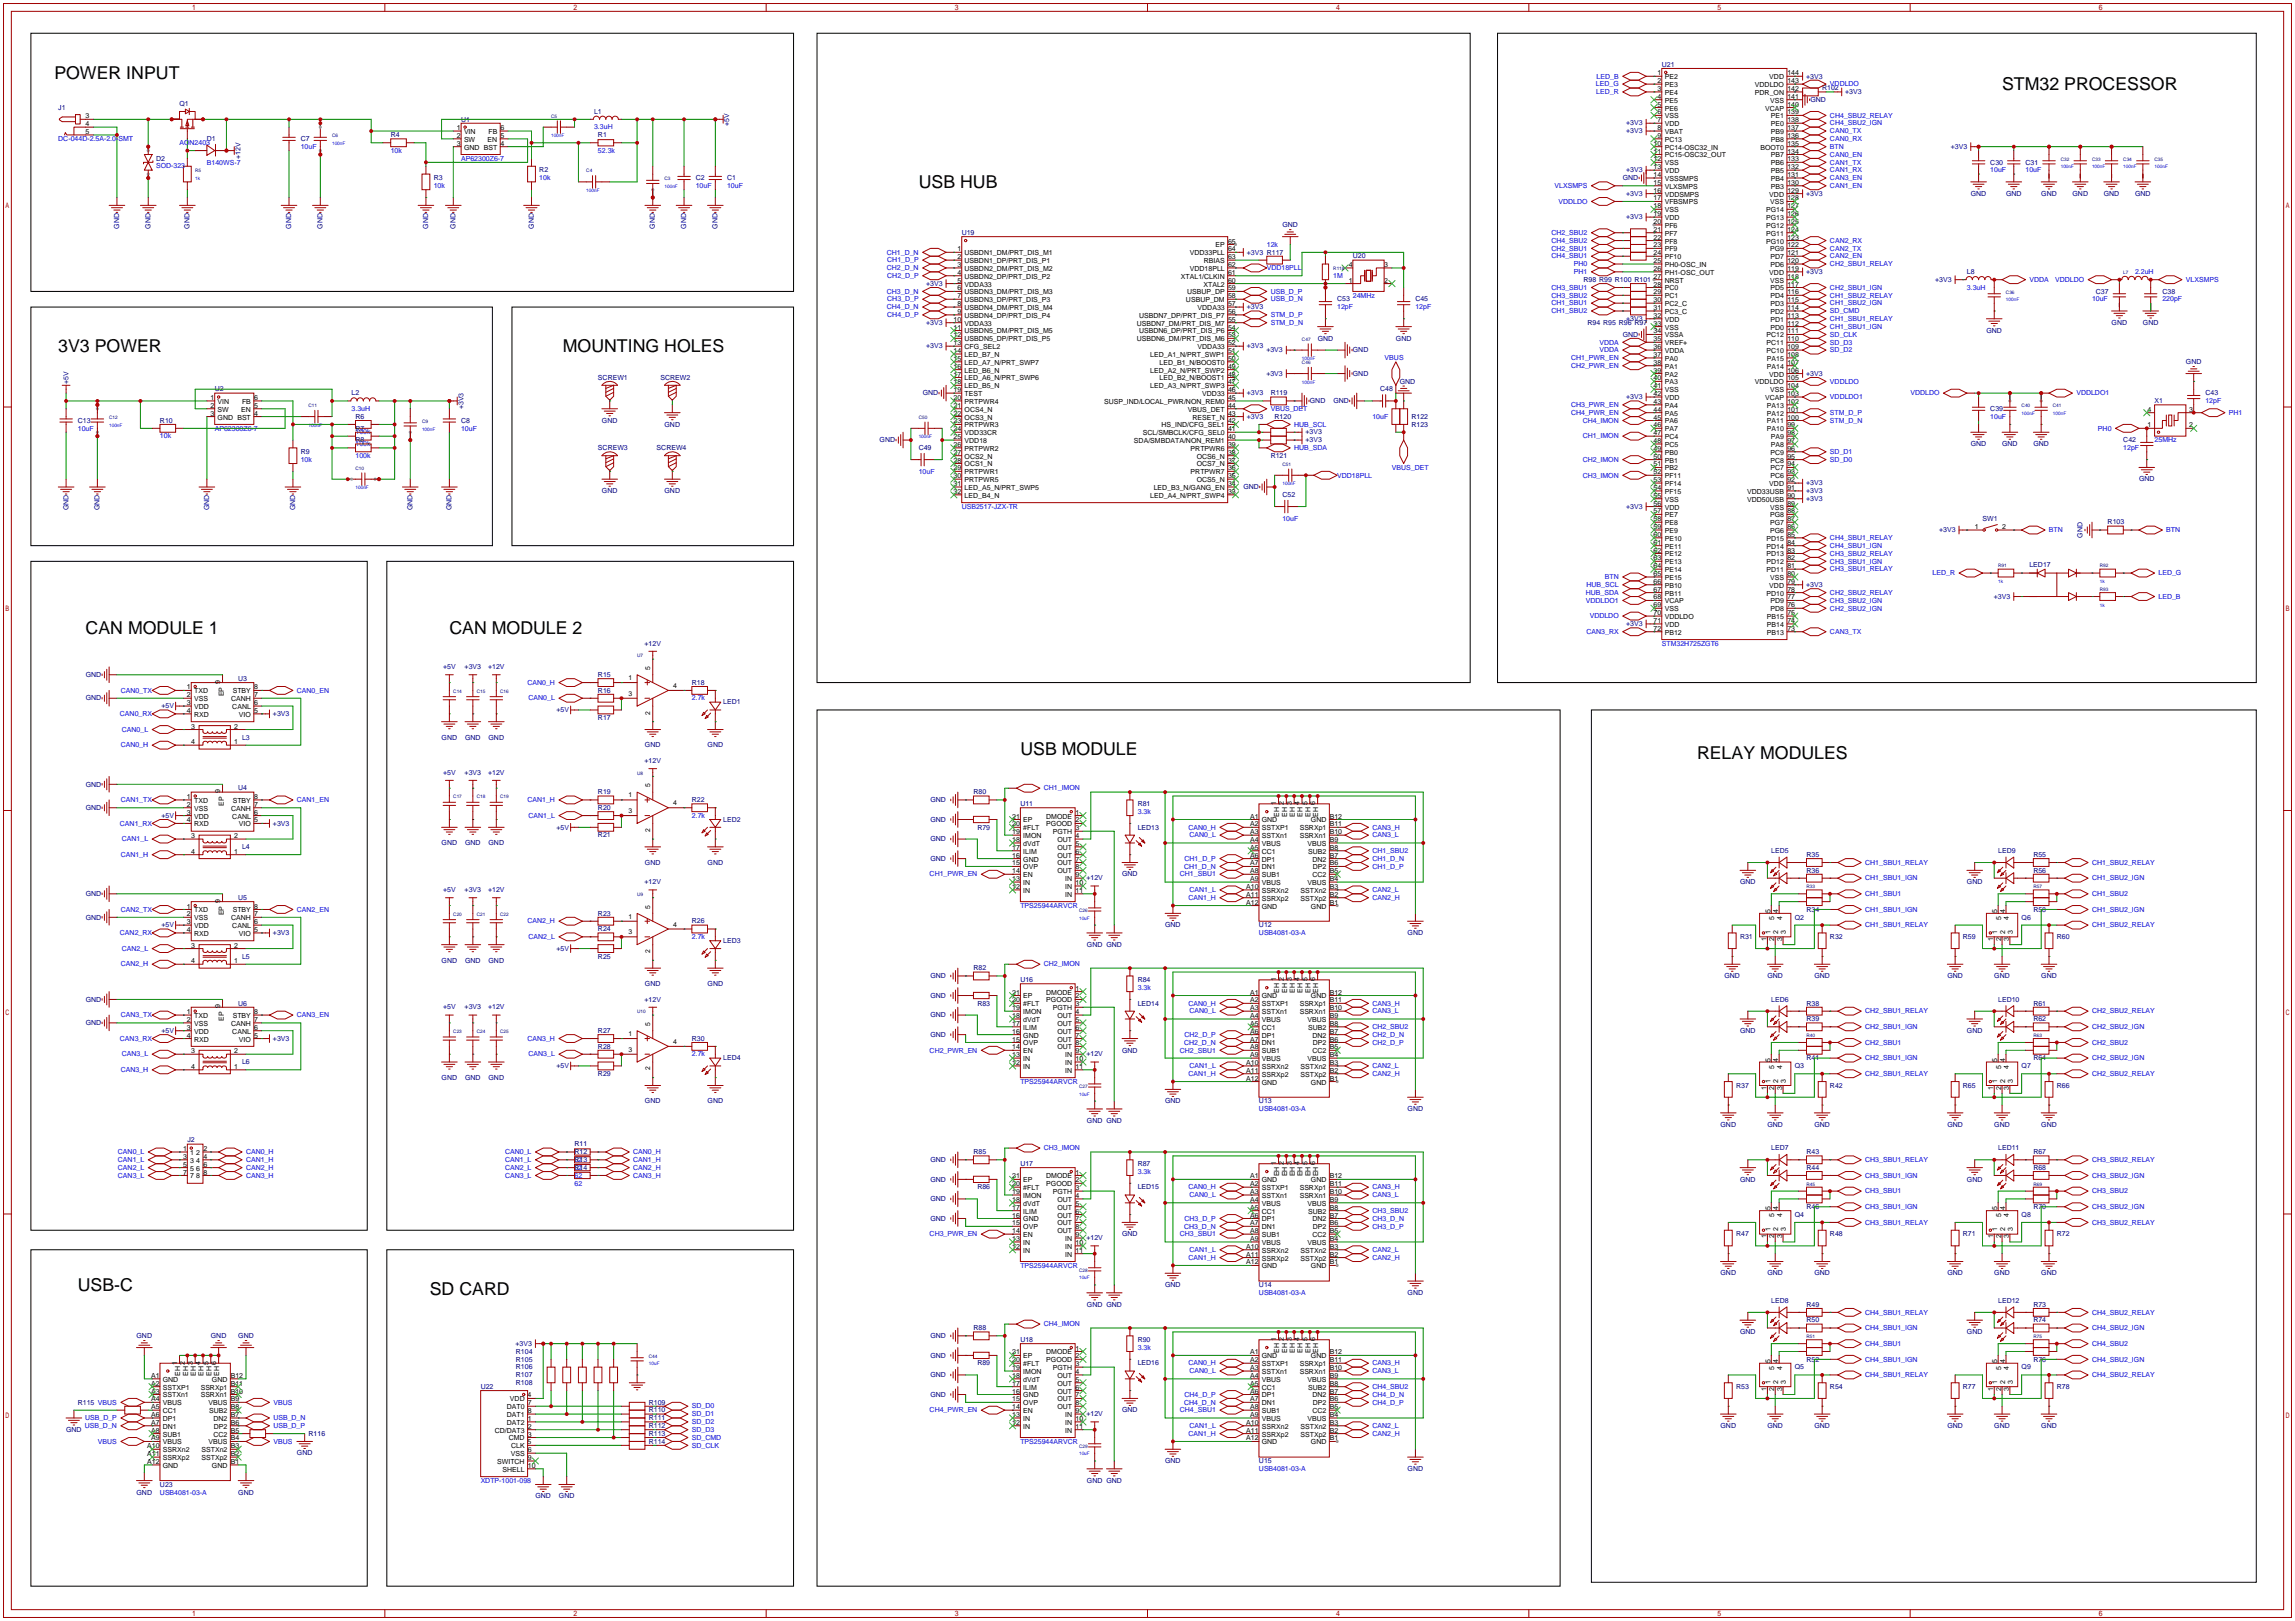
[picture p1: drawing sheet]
<svg xmlns="http://www.w3.org/2000/svg" width="745mm" height="526mm" viewBox="0 0 745 526" stroke-linecap="round" stroke-linejoin="round" font-family="sans-serif">
<defs><g id="words">
<g font-size="5.8">
<text x="17.7" y="25.5">POWER INPUT</text>
<text x="650.1" y="29.3">STM32 PROCESSOR</text>
<text x="298.3" y="61.1">USB HUB</text>
<text x="18.9" y="114.4">3V3 POWER</text>
<text x="182.8" y="114.4">MOUNTING HOLES</text>
<text x="27.8" y="205.8">CAN MODULE 1</text>
<text x="145.9" y="205.8">CAN MODULE 2</text>
<text x="331.3" y="245.2">USB MODULE</text>
<text x="551.1" y="246.5">RELAY MODULES</text>
<text x="25.3" y="419.2">USB-C</text>
<text x="139.6" y="420.5">SD CARD</text>
</g>
<g font-size="2.3" fill="#000080">
<text x="539.6" y="21.7">U21</text>
<text x="586.5" y="25.5">+3V3</text>
<text x="591.7" y="29.3">R102</text>
<text x="18.9" y="35.7">J1</text>
<text x="58.3" y="34.4">Q1</text>
<text x="587.9" y="33.1">GND</text>
<text x="599.2" y="30.6">+3V3</text>
<text x="149.7" y="39.5">U1</text>
<text x="192.9" y="36.9">L1</text>
<text x="236.8" y="40.8" transform="rotate(-90 236.8 40.8)">+5V</text>
<text x="528.1" y="40.7">+3V3</text>
<text x="67.2" y="45.8">D1</text>
<text x="97.7" y="45.8">C7</text>
<text x="126.9" y="44.5">R4</text>
<text x="194.2" y="44.5">R1</text>
<text x="528.1" y="43.3">+3V3</text>
<text x="50.7" y="52.2">D2</text>
<text x="78.1" y="51.6" transform="rotate(-90 78.1 51.6)">+12V</text>
<text x="633.5" y="48.4">+3V3</text>
<text x="646.3" y="53.4">C30</text>
<text x="657.7" y="53.4">C31</text>
<text x="140.8" y="58.5">R3</text>
<text x="175.1" y="56">R2</text>
<text x="225.9" y="58.5">C2</text>
<text x="236.1" y="58.5">C1</text>
<text x="526.9" y="58.5">GND</text>
<text x="528.1" y="56">+3V3</text>
<text x="528.1" y="63.6">+3V3</text>
<text x="586.5" y="63.6">+3V3</text>
<text x="640" y="63.6">GND</text>
<text x="651.4" y="63.6">GND</text>
<text x="662.8" y="63.6">GND</text>
<text x="673" y="63.6">GND</text>
<text x="683.2" y="63.6">GND</text>
<text x="693.3" y="63.6">GND</text>
<text x="528.1" y="71.2">+3V3</text>
<text x="38.7" y="74.3" transform="rotate(-90 38.7 74.3)">GND</text>
<text x="48.9" y="74.3" transform="rotate(-90 48.9 74.3)">GND</text>
<text x="61.6" y="74.3" transform="rotate(-90 61.6 74.3)">GND</text>
<text x="94.6" y="74.3" transform="rotate(-90 94.6 74.3)">GND</text>
<text x="104.7" y="74.3" transform="rotate(-90 104.7 74.3)">GND</text>
<text x="139" y="74.3" transform="rotate(-90 139 74.3)">GND</text>
<text x="147.9" y="74.3" transform="rotate(-90 147.9 74.3)">GND</text>
<text x="173.3" y="74.3" transform="rotate(-90 173.3 74.3)">GND</text>
<text x="212.7" y="74.3" transform="rotate(-90 212.7 74.3)">GND</text>
<text x="222.8" y="74.3" transform="rotate(-90 222.8 74.3)">GND</text>
<text x="233" y="74.3" transform="rotate(-90 233 74.3)">GND</text>
<text x="312.3" y="76.3">U19</text>
<text x="416.5" y="73.8">GND</text>
<text x="404.9" y="82.6">+3V3 R117</text>
<text x="439.3" y="83.9">U20</text>
<text x="586.5" y="89">+3V3</text>
<text x="638.7" y="89">L8</text>
<text x="300.7" y="92.8">+3V3</text>
<text x="514.2" y="91.5">R98 R99 R100 R101</text>
<text x="628.4" y="91.5">+3V3</text>
<text x="680.6" y="95.3">C37</text>
<text x="702.2" y="95.3">C38</text>
<text x="404.9" y="100.4">+3V3</text>
<text x="434.2" y="97.9">C53</text>
<text x="459.6" y="97.9">C45</text>
<text x="300.7" y="105.5">+3V3</text>
<text x="515.5" y="105.5">R94 R95 R96 R97</text>
<text x="528.1" y="104.2">+3V3</text>
<text x="685.7" y="105.5">GND</text>
<text x="695.9" y="105.5">GND</text>
<text x="300.7" y="113.1">+3V3</text>
<text x="404.9" y="113.1">+3V3</text>
<text x="427.9" y="110.6">GND</text>
<text x="453.3" y="110.6">GND</text>
<text x="526.9" y="109.3">GND</text>
<text x="645.1" y="108">GND</text>
<text x="411.2" y="114.4">+3V3</text>
<text x="439.3" y="114.4">GND</text>
<text x="709.8" y="118.2">GND</text>
<text x="22.2" y="124.6" transform="rotate(-90 22.2 124.6)">+5V</text>
<text x="194.2" y="123.3">SCREW1</text>
<text x="214.5" y="123.3">SCREW2</text>
<text x="411.2" y="122">+3V3</text>
<text x="439.3" y="122">GND</text>
<text x="454.6" y="124.6">GND</text>
<text x="586.5" y="122">+3V3</text>
<text x="69.7" y="127.1">U2</text>
<text x="114.2" y="128.4">L2</text>
<text x="299.6" y="128.4">GND</text>
<text x="404.9" y="128.4">+3V3</text>
<text x="412.6" y="128.4">R119</text>
<text x="425.3" y="130.9">GND</text>
<text x="433" y="130.9">GND</text>
<text x="448.2" y="127.1">C48</text>
<text x="528.1" y="129.6">+3V3</text>
<text x="699.6" y="130.9">X1</text>
<text x="716.2" y="128.4">C43</text>
<text x="25.3" y="137.3">C13</text>
<text x="51.9" y="137.3">R10</text>
<text x="115.4" y="136">R6</text>
<text x="149.7" y="137.3">C8</text>
<text x="150.5" y="132.9" transform="rotate(-90 150.5 132.9)">+3V3</text>
<text x="195.5" y="137.3">GND</text>
<text x="404.9" y="136">+3V3</text>
<text x="413.9" y="136">R120</text>
<text x="458.3" y="136">R122</text>
<text x="646.3" y="133.4">C39</text>
<text x="115.4" y="139.8">R7</text>
<text x="115.4" y="143.6">R8</text>
<text x="215.8" y="138.5">GND</text>
<text x="285.6" y="143.6">GND</text>
<text x="423.9" y="141.1">+3V3</text>
<text x="423.9" y="143.6">+3V3</text>
<text x="458.3" y="138.5">R123</text>
<text x="689.5" y="143.6">C42</text>
<text x="97.7" y="147.4">R9</text>
<text x="194.2" y="146.1">SCREW3</text>
<text x="213.2" y="146.1">SCREW4</text>
<text x="298.3" y="146.1">C49</text>
<text x="412.6" y="148.7">R121</text>
<text x="640" y="144.9">GND</text>
<text x="650.1" y="144.9">GND</text>
<text x="660.3" y="144.9">GND</text>
<text x="195.5" y="160.1">GND</text>
<text x="215.8" y="160.1">GND</text>
<text x="403.8" y="158.8">GND</text>
<text x="416.4" y="161.4">C52</text>
<text x="586.5" y="157.6">+3V3</text>
<text x="586.5" y="160.1">+3V3</text>
<text x="694.6" y="156.3">GND</text>
<text x="22.2" y="165.7" transform="rotate(-90 22.2 165.7)">GND</text>
<text x="32.3" y="165.7" transform="rotate(-90 32.3 165.7)">GND</text>
<text x="67.9" y="165.7" transform="rotate(-90 67.9 165.7)">GND</text>
<text x="95.8" y="165.7" transform="rotate(-90 95.8 165.7)">GND</text>
<text x="133.9" y="165.7" transform="rotate(-90 133.9 165.7)">GND</text>
<text x="146.6" y="165.7" transform="rotate(-90 146.6 165.7)">GND</text>
<text x="528.1" y="165.2">+3V3</text>
<text x="586.5" y="162.7">+3V3</text>
<text x="629.7" y="172.8">+3V3</text>
<text x="643.8" y="169">SW1</text>
<text x="684.4" y="170.3">R103</text>
<text x="676.2" y="174.6" transform="rotate(-90 676.2 174.6)">GND</text>
<text x="659" y="184.2">LED17</text>
<text x="586.5" y="190.6">+3V3</text>
<text x="647.4" y="194.4">+3V3</text>
<text x="528.1" y="203.3">+3V3</text>
<text x="209.3" y="209.6">+12V</text>
<text x="27.8" y="219.8">GND</text>
<text x="77.3" y="221.1">U3</text>
<text x="143.9" y="217.3">+5V</text>
<text x="150.9" y="217.3">+3V3</text>
<text x="158.5" y="217.3">+12V</text>
<text x="194.2" y="219.8">R15</text>
<text x="27.8" y="227.4">GND</text>
<text x="194.2" y="224.9">R16</text>
<text x="224.7" y="222.3">R18</text>
<text x="52.4" y="230">+5V</text>
<text x="88.6" y="232.5">+3V3</text>
<text x="180.7" y="231.2">+5V</text>
<text x="194.2" y="233.8">R17</text>
<text x="234.8" y="228.7">LED1</text>
<text x="78.6" y="240.1">L3</text>
<text x="143.4" y="240.1">GND</text>
<text x="151" y="240.1">GND</text>
<text x="158.6" y="240.1">GND</text>
<text x="209.4" y="242.7">GND</text>
<text x="229.8" y="242.7">GND</text>
<text x="143.9" y="251.6">+5V</text>
<text x="150.9" y="251.6">+3V3</text>
<text x="158.5" y="251.6">+12V</text>
<text x="209.3" y="247.7">+12V</text>
<text x="27.8" y="255.4">GND</text>
<text x="77.3" y="256.6">U4</text>
<text x="194.2" y="257.9">R19</text>
<text x="316.1" y="257.9">R80</text>
<text x="27.8" y="263">GND</text>
<text x="194.2" y="263">R20</text>
<text x="224.7" y="260.4">R22</text>
<text x="302.2" y="260.4">GND</text>
<text x="331.3" y="261.7">U11</text>
<text x="369.4" y="261.7">R81</text>
<text x="52.4" y="265.5">+5V</text>
<text x="88.6" y="268.1">+3V3</text>
<text x="180.7" y="269.3">+5V</text>
<text x="234.8" y="266.8">LED2</text>
<text x="302.2" y="266.8">GND</text>
<text x="317.4" y="269.3">R79</text>
<text x="369.4" y="269.3">LED13</text>
<text x="78.6" y="275.7">L4</text>
<text x="143.4" y="274.4">GND</text>
<text x="151" y="274.4">GND</text>
<text x="158.6" y="274.4">GND</text>
<text x="194.2" y="271.9">R21</text>
<text x="302.2" y="273.1">GND</text>
<text x="209.4" y="280.8">GND</text>
<text x="229.8" y="280.8">GND</text>
<text x="302.2" y="279.5">GND</text>
<text x="575.2" y="277">LED5</text>
<text x="586.6" y="278.2">R35</text>
<text x="648.8" y="277">LED9</text>
<text x="660.3" y="278.2">R55</text>
<text x="209.3" y="287.1">+12V</text>
<text x="352.8" y="285.8">+12V</text>
<text x="364.4" y="284.6">GND</text>
<text x="565" y="287.1">GND</text>
<text x="586.6" y="283.3">R36</text>
<text x="638.7" y="287.1">GND</text>
<text x="660.3" y="283.3">R56</text>
<text x="27.8" y="290.9">GND</text>
<text x="77.3" y="292.2">U5</text>
<text x="143.9" y="289.7">+5V</text>
<text x="150.9" y="289.7">+3V3</text>
<text x="158.5" y="289.7">+12V</text>
<text x="27.8" y="298.5">GND</text>
<text x="194.2" y="297.3">R23</text>
<text x="224.7" y="299.8">R26</text>
<text x="582.8" y="298.5">Q2</text>
<text x="586.6" y="296">R34</text>
<text x="656.5" y="298.5">Q6</text>
<text x="660.3" y="296">R58</text>
<text x="52.4" y="301.1">+5V</text>
<text x="88.6" y="303.6">+3V3</text>
<text x="194.2" y="302.4">R24</text>
<text x="378.4" y="301.1">GND</text>
<text x="408.8" y="301.1">U12</text>
<text x="457.1" y="303.6">GND</text>
<text x="565" y="304.9">R31</text>
<text x="594.2" y="304.9">R32</text>
<text x="637.4" y="304.9">R59</text>
<text x="667.9" y="304.9">R60</text>
<text x="78.6" y="311.2">L5</text>
<text x="180.7" y="308.7">+5V</text>
<text x="194.2" y="311.2">R25</text>
<text x="234.8" y="306.2">LED3</text>
<text x="353" y="307.4">GND GND</text>
<text x="143.4" y="312.5">GND</text>
<text x="151" y="312.5">GND</text>
<text x="158.6" y="312.5">GND</text>
<text x="302.2" y="317.6">GND</text>
<text x="316.1" y="315.1">R82</text>
<text x="560" y="317.6">GND</text>
<text x="573.9" y="317.6">GND</text>
<text x="589.2" y="317.6">GND</text>
<text x="632.4" y="317.6">GND</text>
<text x="647.6" y="317.6">GND</text>
<text x="662.8" y="317.6">GND</text>
<text x="209.4" y="320.1">GND</text>
<text x="229.8" y="320.1">GND</text>
<text x="302.2" y="323.9">GND</text>
<text x="331.3" y="318.9">U16</text>
<text x="369.4" y="318.9">R84</text>
<text x="27.8" y="325.2">GND</text>
<text x="77.3" y="326.5">U6</text>
<text x="143.9" y="327.8">+5V</text>
<text x="150.9" y="327.8">+3V3</text>
<text x="158.5" y="327.8">+12V</text>
<text x="209.3" y="325.2">+12V</text>
<text x="317.4" y="326.5">R83</text>
<text x="369.4" y="326.5">LED14</text>
<text x="575.2" y="325.2">LED6</text>
<text x="586.6" y="326.5">R38</text>
<text x="648.8" y="325.2">LED10</text>
<text x="660.3" y="326.5">R61</text>
<text x="27.8" y="332.8">GND</text>
<text x="52.4" y="335.4">+5V</text>
<text x="194.2" y="335.4">R27</text>
<text x="302.2" y="330.3">GND</text>
<text x="565" y="335.4">GND</text>
<text x="586.6" y="331.6">R39</text>
<text x="638.7" y="335.4">GND</text>
<text x="660.3" y="331.6">R62</text>
<text x="88.6" y="337.9">+3V3</text>
<text x="194.2" y="340.5">R28</text>
<text x="224.7" y="337.9">R30</text>
<text x="302.2" y="336.6">GND</text>
<text x="364.4" y="341.7">GND</text>
<text x="78.6" y="345.5">L6</text>
<text x="180.7" y="346.8">+5V</text>
<text x="234.8" y="344.3">LED4</text>
<text x="352.8" y="343">+12V</text>
<text x="582.8" y="346.8">Q3</text>
<text x="586.6" y="344.3">R41</text>
<text x="656.5" y="346.8">Q7</text>
<text x="660.3" y="344.3">R64</text>
<text x="143.4" y="350.6">GND</text>
<text x="151" y="350.6">GND</text>
<text x="158.6" y="350.6">GND</text>
<text x="194.2" y="349.3">R29</text>
<text x="563.8" y="353.2">R37</text>
<text x="594.2" y="353.2">R42</text>
<text x="637.4" y="353.2">R65</text>
<text x="667.9" y="353.2">R66</text>
<text x="209.4" y="358.2">GND</text>
<text x="229.8" y="358.2">GND</text>
<text x="378.4" y="358.2">GND</text>
<text x="408.8" y="358.2">U13</text>
<text x="353" y="364.6">GND GND</text>
<text x="457.1" y="360.8">GND</text>
<text x="558.7" y="365.9">GND</text>
<text x="573.9" y="365.9">GND</text>
<text x="589.2" y="365.9">GND</text>
<text x="632.4" y="365.9">GND</text>
<text x="647.6" y="365.9">GND</text>
<text x="662.8" y="365.9">GND</text>
<text x="60.8" y="370.9">J2</text>
<text x="186.6" y="372.2">R11</text>
<text x="186.6" y="374.7">R12</text>
<text x="186.6" y="377.3">R13</text>
<text x="302.2" y="377.3">GND</text>
<text x="316.1" y="374.7">R85</text>
<text x="575.2" y="373.5">LED7</text>
<text x="586.6" y="374.7">R43</text>
<text x="648.8" y="373.5">LED11</text>
<text x="660.3" y="374.7">R67</text>
<text x="186.6" y="379.8">R14</text>
<text x="302.2" y="383.6">GND</text>
<text x="331.3" y="378.6">U17</text>
<text x="369.4" y="378.6">R87</text>
<text x="565" y="383.6">GND</text>
<text x="586.6" y="379.8">R44</text>
<text x="638.7" y="383.6">GND</text>
<text x="660.3" y="379.8">R68</text>
<text x="302.2" y="390">GND</text>
<text x="317.4" y="386.2">R86</text>
<text x="369.4" y="386.2">LED15</text>
<text x="582.8" y="395.1">Q4</text>
<text x="586.6" y="392.5">R46</text>
<text x="656.5" y="395.1">Q8</text>
<text x="660.3" y="392.5">R70</text>
<text x="302.2" y="396.3">GND</text>
<text x="364.4" y="401.4">GND</text>
<text x="563.8" y="401.4">R47</text>
<text x="594.2" y="401.4">R48</text>
<text x="637.4" y="401.4">R71</text>
<text x="667.9" y="401.4">R72</text>
<text x="352.8" y="402.7">+12V</text>
<text x="378.4" y="417.9">GND</text>
<text x="408.8" y="417.9">U14</text>
<text x="558.7" y="414.1">GND</text>
<text x="573.9" y="414.1">GND</text>
<text x="589.2" y="414.1">GND</text>
<text x="632.4" y="414.1">GND</text>
<text x="647.6" y="414.1">GND</text>
<text x="662.8" y="414.1">GND</text>
<text x="353" y="424.3">GND GND</text>
<text x="457.1" y="420.5">GND</text>
<text x="575.2" y="423">LED8</text>
<text x="586.6" y="424.3">R49</text>
<text x="648.8" y="423">LED12</text>
<text x="660.3" y="424.3">R73</text>
<text x="316.1" y="431.9">R88</text>
<text x="586.6" y="429.4">R50</text>
<text x="660.3" y="429.4">R74</text>
<text x="44.3" y="434.4">GND</text>
<text x="68.5" y="434.4">GND</text>
<text x="77.4" y="434.4">GND</text>
<text x="167.4" y="437">+3V3</text>
<text x="302.2" y="434.4">GND</text>
<text x="331.3" y="435.7">U18</text>
<text x="369.4" y="435.7">R90</text>
<text x="565" y="433.2">GND</text>
<text x="638.7" y="433.2">GND</text>
<text x="167.5" y="439.5">R104</text>
<text x="167.5" y="442.1">R105</text>
<text x="302.2" y="440.8">GND</text>
<text x="317.4" y="443.3">R89</text>
<text x="369.4" y="443.3">LED16</text>
<text x="586.6" y="442.1">R52</text>
<text x="660.3" y="442.1">R76</text>
<text x="167.5" y="444.6">R106</text>
<text x="167.5" y="449.7">R108</text>
<text x="167.5" y="447.1">R107</text>
<text x="302.2" y="447.1">GND</text>
<text x="582.8" y="444.6">Q5</text>
<text x="656.5" y="444.6">Q9</text>
<text x="156.1" y="450.9">U22</text>
<text x="302.2" y="453.5">GND</text>
<text x="563.8" y="450.9">R53</text>
<text x="594.2" y="450.9">R54</text>
<text x="637.4" y="450.9">R77</text>
<text x="667.9" y="450.9">R78</text>
<text x="25.3" y="456">R115 VBUS</text>
<text x="210.7" y="456">R109</text>
<text x="210.7" y="458.6">R110</text>
<text x="210.7" y="461.1">R111</text>
<text x="352.8" y="459.8">+12V</text>
<text x="364.4" y="458.6">GND</text>
<text x="21.5" y="464.9">GND</text>
<text x="100.2" y="466.2">R116</text>
<text x="210.7" y="463.6">R112</text>
<text x="210.7" y="466.2">R113</text>
<text x="558.7" y="463.6">GND</text>
<text x="573.9" y="463.6">GND</text>
<text x="589.2" y="463.6">GND</text>
<text x="632.4" y="463.6">GND</text>
<text x="647.6" y="463.6">GND</text>
<text x="662.8" y="463.6">GND</text>
<text x="96.4" y="472.5">GND</text>
<text x="210.7" y="468.7">R114</text>
<text x="378.4" y="475.1">GND</text>
<text x="408.8" y="475.1">U15</text>
<text x="457.1" y="477.6">GND</text>
<text x="44.3" y="485.2">GND</text>
<text x="51.9" y="482.7">U23</text>
<text x="77.4" y="485.2">GND</text>
<text x="353" y="481.4">GND GND</text>
<text x="173.9" y="486.5">GND</text>
<text x="181.5" y="486.5">GND</text>
</g>
<g font-size="2.3" fill="#00f">
<text x="518.2" y="28">LED_G</text>
<text x="518.5" y="25.5">LED_B</text>
<text x="594.2" y="28">VDDLDO</text>
<text x="518.3" y="30.6">LED_R</text>
<text x="594.2" y="38.2">CH4_SBU2_RELAY</text>
<text x="594.2" y="40.7">CH4_SBU2_IGN</text>
<text x="18.9" y="45.8">DC-044D-2.5A-2.0-SMT</text>
<text x="58.3" y="47.1">AON2403</text>
<text x="192.9" y="42">3.3uH</text>
<text x="594.2" y="45.8">CAN0_RX</text>
<text x="594.2" y="43.3">CAN0_TX</text>
<text x="67.2" y="53.4">B140WS-7</text>
<text x="97.7" y="48.4">10uF</text>
<text x="126.9" y="49.6">10k</text>
<text x="149.7" y="52.2">AP62300Z6-7</text>
<text x="194.2" y="49.6">52.3k</text>
<text x="594.2" y="53.4">CAN1_TX</text>
<text x="594.2" y="50.9">CAN0_EN</text>
<text x="594.2" y="48.4">BTN</text>
<text x="50.7" y="54.7">SOD-323</text>
<text x="175.1" y="58.5">10k</text>
<text x="594.2" y="58.5">CAN3_EN</text>
<text x="594.2" y="56">CAN1_RX</text>
<text x="646.3" y="56">10uF</text>
<text x="657.7" y="56">10uF</text>
<text x="140.8" y="61.1">10k</text>
<text x="225.9" y="61.1">10uF</text>
<text x="236.1" y="61.1">10uF</text>
<text x="504.8" y="61.1">VLXSMPS</text>
<text x="594.2" y="61.1">CAN1_EN</text>
<text x="506" y="66.1">VDDLDO</text>
<text x="503.8" y="76.3">CH2_SBU2</text>
<text x="288" y="82.6">CH1_D_N</text>
<text x="411.4" y="80.1">12k</text>
<text x="503.8" y="78.8">CH4_SBU2</text>
<text x="503.8" y="81.4">CH2_SBU1</text>
<text x="503.8" y="83.9">CH4_SBU1</text>
<text x="594.2" y="83.9">CAN2_EN</text>
<text x="594.2" y="81.4">CAN2_TX</text>
<text x="594.2" y="78.8">CAN2_RX</text>
<text x="288" y="87.7">CH2_D_N</text>
<text x="288.1" y="85.2">CH1_D_P</text>
<text x="411.4" y="87.7">VDD18PLL</text>
<text x="511.1" y="86.5">PH0</text>
<text x="511.1" y="89">PH1</text>
<text x="594.2" y="86.5">CH2_SBU1_RELAY</text>
<text x="693.3" y="89">2.2uH</text>
<text x="288" y="95.3">CH3_D_N</text>
<text x="288.1" y="90.3">CH2_D_P</text>
<text x="412.6" y="95.3">USB_D_P</text>
<text x="432.9" y="90.3">1M</text>
<text x="503.8" y="94.1">CH3_SBU1</text>
<text x="594.2" y="94.1">CH2_SBU1_IGN</text>
<text x="638.7" y="94.1">3.3uH</text>
<text x="659" y="91.5">VDDA</text>
<text x="667.3" y="91.5">VDDLDO</text>
<text x="709.8" y="91.5">VLXSMPS</text>
<text x="288" y="100.4">CH4_D_N</text>
<text x="288.1" y="97.9">CH3_D_P</text>
<text x="412.6" y="97.9">USB_D_N</text>
<text x="434.2" y="100.4">12pF</text>
<text x="439.3" y="96.6">24MHz</text>
<text x="459.6" y="100.4">12pF</text>
<text x="503.8" y="101.7">CH1_SBU2</text>
<text x="503.8" y="99.2">CH1_SBU1</text>
<text x="503.8" y="96.6">CH3_SBU2</text>
<text x="594.2" y="96.6">CH1_SBU2_RELAY</text>
<text x="594.2" y="99.2">CH1_SBU2_IGN</text>
<text x="594.2" y="101.7">SD_CMD</text>
<text x="679.3" y="97.9">10uF</text>
<text x="702.2" y="97.9">220pF</text>
<text x="288.1" y="103">CH4_D_P</text>
<text x="412.6" y="103">STM_D_P</text>
<text x="412.6" y="105.5">STM_D_N</text>
<text x="594.2" y="104.2">CH1_SBU1_RELAY</text>
<text x="594.2" y="106.8">CH1_SBU1_IGN</text>
<text x="519.4" y="111.9">VDDA</text>
<text x="594.2" y="109.3">SD_CLK</text>
<text x="594.2" y="111.9">SD_D3</text>
<text x="449.6" y="116.9">VBUS</text>
<text x="510.2" y="119.5">CH2_PWR_EN</text>
<text x="510.2" y="116.9">CH1_PWR_EN</text>
<text x="519.4" y="114.4">VDDA</text>
<text x="594.2" y="114.4">SD_D2</text>
<text x="594.2" y="124.6">VDDLDO</text>
<text x="594.2" y="129.6">VDDLDO1</text>
<text x="620.3" y="128.4">VDDLDO</text>
<text x="674.2" y="128.4">VDDLDO1</text>
<text x="716.2" y="130.9">12pF</text>
<text x="114.2" y="133.4">3.3uH</text>
<text x="412.6" y="133.4">VBUS_DET</text>
<text x="445.6" y="136">10uF</text>
<text x="510.2" y="132.2">CH3_PWR_EN</text>
<text x="510.2" y="134.7">CH4_PWR_EN</text>
<text x="513.9" y="137.3">CH4_IMON</text>
<text x="594.2" y="137.3">STM_D_N</text>
<text x="594.2" y="134.7">STM_D_P</text>
<text x="646.3" y="136">10uF</text>
<text x="723.8" y="134.7">PH1</text>
<text x="25.3" y="139.8">10uF</text>
<text x="51.9" y="142.3">10k</text>
<text x="69.7" y="139.8">AP62300Z6-7</text>
<text x="115.4" y="141.1">100k</text>
<text x="149.7" y="139.8">10uF</text>
<text x="420.2" y="138.5">HUB_SCL</text>
<text x="513.9" y="142.3">CH1_IMON</text>
<text x="681.3" y="139.8">PH0</text>
<text x="699.6" y="143.6">25MHz</text>
<text x="97.7" y="150">10k</text>
<text x="115.4" y="144.9">100k</text>
<text x="115.4" y="148.7">100k</text>
<text x="420.2" y="146.1">HUB_SDA</text>
<text x="513.9" y="150">CH2_IMON</text>
<text x="594.2" y="150">SD_D0</text>
<text x="594.2" y="147.4">SD_D1</text>
<text x="689.5" y="146.1">12pF</text>
<text x="298.3" y="153.8">10uF</text>
<text x="434.2" y="155">VDD18PLL</text>
<text x="452" y="152.5">VBUS_DET</text>
<text x="513.9" y="155">CH3_IMON</text>
<text x="312.3" y="165.2">USB2517-JZX-TR</text>
<text x="416.4" y="169">10uF</text>
<text x="665.4" y="172.8">BTN</text>
<text x="703.5" y="172.8">BTN</text>
<text x="594.2" y="175.4">CH4_SBU1_RELAY</text>
<text x="594.2" y="177.9">CH4_SBU1_IGN</text>
<text x="594.2" y="180.4">CH3_SBU2_RELAY</text>
<text x="594.2" y="183">CH3_SBU1_IGN</text>
<text x="594.2" y="185.5">CH3_SBU1_RELAY</text>
<text x="515.2" y="190.6">HUB_SCL</text>
<text x="521.1" y="188.1">BTN</text>
<text x="627.6" y="186.8">LED_R</text>
<text x="700.9" y="186.8">LED_G</text>
<text x="514.9" y="193.1">HUB_SDA</text>
<text x="514.9" y="195.7">VDDLDO1</text>
<text x="594.2" y="193.1">CH2_SBU2_RELAY</text>
<text x="594.2" y="195.7">CH3_SBU2_IGN</text>
<text x="700.9" y="194.4">LED_B</text>
<text x="516.2" y="200.8">VDDLDO</text>
<text x="594.2" y="198.2">CH2_SBU2_IGN</text>
<text x="515.2" y="205.8">CAN3_RX</text>
<text x="539.6" y="209.6">STM32H725ZGT6</text>
<text x="594.2" y="205.8">CAN3_TX</text>
<text x="39.2" y="224.9">CAN0_TX</text>
<text x="96.4" y="224.9">CAN0_EN</text>
<text x="171.3" y="222.3">CAN0_H</text>
<text x="171.6" y="227.4">CAN0_L</text>
<text x="224.7" y="227.4">2.7k</text>
<text x="38.9" y="232.5">CAN0_RX</text>
<text x="39.6" y="237.6">CAN0_L</text>
<text x="39.2" y="242.7">CAN0_H</text>
<text x="339" y="256.6">CH1_IMON</text>
<text x="39.2" y="260.4">CAN1_TX</text>
<text x="96.4" y="260.4">CAN1_EN</text>
<text x="171.3" y="260.4">CAN1_H</text>
<text x="38.9" y="268.1">CAN1_RX</text>
<text x="171.6" y="265.5">CAN1_L</text>
<text x="224.7" y="265.5">2.7k</text>
<text x="369.4" y="264.3">3.3k</text>
<text x="385.9" y="269.3">CAN0_H</text>
<text x="445.6" y="269.3">CAN3_H</text>
<text x="39.6" y="273.1">CAN1_L</text>
<text x="386.3" y="271.9">CAN0_L</text>
<text x="445.6" y="271.9">CAN3_L</text>
<text x="39.2" y="278.2">CAN1_H</text>
<text x="384.6" y="279.5">CH1_D_P</text>
<text x="445.6" y="277">CH1_SBU2</text>
<text x="445.6" y="279.5">CH1_D_N</text>
<text x="605.7" y="280.8">CH1_SBU1_RELAY</text>
<text x="679.3" y="280.8">CH1_SBU2_RELAY</text>
<text x="301.9" y="284.6">CH1_PWR_EN</text>
<text x="383.1" y="284.6">CH1_SBU1</text>
<text x="384.5" y="282">CH1_D_N</text>
<text x="445.6" y="282">CH1_D_P</text>
<text x="605.7" y="285.8">CH1_SBU1_IGN</text>
<text x="679.3" y="285.8">CH1_SBU2_IGN</text>
<text x="385.9" y="292.2">CAN1_H</text>
<text x="386.3" y="289.7">CAN1_L</text>
<text x="445.6" y="289.7">CAN2_L</text>
<text x="445.6" y="292.2">CAN2_H</text>
<text x="605.7" y="290.9">CH1_SBU1</text>
<text x="679.3" y="290.9">CH1_SBU2</text>
<text x="39.2" y="296">CAN2_TX</text>
<text x="96.4" y="296">CAN2_EN</text>
<text x="171.3" y="299.8">CAN2_H</text>
<text x="331.3" y="294.7">TPS25944ARVCR</text>
<text x="605.7" y="296">CH1_SBU1_IGN</text>
<text x="679.3" y="296">CH1_SBU2_IGN</text>
<text x="38.9" y="303.6">CAN2_RX</text>
<text x="171.6" y="304.9">CAN2_L</text>
<text x="224.7" y="304.9">2.7k</text>
<text x="408.8" y="303.6">USB4081-03-A</text>
<text x="605.7" y="301.1">CH1_SBU1_RELAY</text>
<text x="679.3" y="301.1">CH1_SBU2_RELAY</text>
<text x="39.6" y="308.7">CAN2_L</text>
<text x="39.2" y="313.8">CAN2_H</text>
<text x="339" y="313.8">CH2_IMON</text>
<text x="369.4" y="321.4">3.3k</text>
<text x="385.9" y="326.5">CAN0_H</text>
<text x="386.3" y="329">CAN0_L</text>
<text x="445.6" y="326.5">CAN3_H</text>
<text x="445.6" y="329">CAN3_L</text>
<text x="605.7" y="329">CH2_SBU1_RELAY</text>
<text x="679.3" y="329">CH2_SBU2_RELAY</text>
<text x="39.2" y="330.3">CAN3_TX</text>
<text x="96.4" y="330.3">CAN3_EN</text>
<text x="445.6" y="334.1">CH2_SBU2</text>
<text x="605.7" y="334.1">CH2_SBU1_IGN</text>
<text x="679.3" y="334.1">CH2_SBU2_IGN</text>
<text x="38.9" y="337.9">CAN3_RX</text>
<text x="171.3" y="337.9">CAN3_H</text>
<text x="301.9" y="341.7">CH2_PWR_EN</text>
<text x="383.1" y="341.7">CH2_SBU1</text>
<text x="384.5" y="339.2">CH2_D_N</text>
<text x="384.6" y="336.6">CH2_D_P</text>
<text x="445.6" y="336.6">CH2_D_N</text>
<text x="445.6" y="339.2">CH2_D_P</text>
<text x="605.7" y="339.2">CH2_SBU1</text>
<text x="679.3" y="339.2">CH2_SBU2</text>
<text x="39.6" y="343">CAN3_L</text>
<text x="171.6" y="343">CAN3_L</text>
<text x="224.7" y="343">2.7k</text>
<text x="386.3" y="346.8">CAN1_L</text>
<text x="445.6" y="346.8">CAN2_L</text>
<text x="605.7" y="344.3">CH2_SBU1_IGN</text>
<text x="679.3" y="344.3">CH2_SBU2_IGN</text>
<text x="39.2" y="348.1">CAN3_H</text>
<text x="331.3" y="351.9">TPS25944ARVCR</text>
<text x="385.9" y="349.3">CAN1_H</text>
<text x="445.6" y="349.3">CAN2_H</text>
<text x="605.7" y="349.3">CH2_SBU1_RELAY</text>
<text x="679.3" y="349.3">CH2_SBU2_RELAY</text>
<text x="408.8" y="360.8">USB4081-03-A</text>
<text x="38.3" y="377.3">CAN1_L</text>
<text x="38.3" y="374.7">CAN0_L</text>
<text x="79.9" y="377.3">CAN1_H</text>
<text x="79.9" y="374.7">CAN0_H</text>
<text x="164" y="377.3">CAN1_L</text>
<text x="164" y="374.7">CAN0_L</text>
<text x="186.6" y="377.3">62</text>
<text x="205.6" y="377.3">CAN1_H</text>
<text x="205.6" y="374.7">CAN0_H</text>
<text x="339" y="373.5">CH3_IMON</text>
<text x="605.7" y="377.3">CH3_SBU1_RELAY</text>
<text x="679.3" y="377.3">CH3_SBU2_RELAY</text>
<text x="38.3" y="382.4">CAN3_L</text>
<text x="38.3" y="379.8">CAN2_L</text>
<text x="79.9" y="382.4">CAN3_H</text>
<text x="79.9" y="379.8">CAN2_H</text>
<text x="164" y="382.4">CAN3_L</text>
<text x="164" y="379.8">CAN2_L</text>
<text x="186.6" y="379.8">62</text>
<text x="186.6" y="382.4">62</text>
<text x="205.6" y="382.4">CAN3_H</text>
<text x="205.6" y="379.8">CAN2_H</text>
<text x="369.4" y="381.1">3.3k</text>
<text x="605.7" y="382.4">CH3_SBU1_IGN</text>
<text x="679.3" y="382.4">CH3_SBU2_IGN</text>
<text x="186.6" y="384.9">62</text>
<text x="385.9" y="386.2">CAN0_H</text>
<text x="386.3" y="388.7">CAN0_L</text>
<text x="445.6" y="386.2">CAN3_H</text>
<text x="445.6" y="388.7">CAN3_L</text>
<text x="605.7" y="387.4">CH3_SBU1</text>
<text x="679.3" y="387.4">CH3_SBU2</text>
<text x="445.6" y="393.8">CH3_SBU2</text>
<text x="605.7" y="392.5">CH3_SBU1_IGN</text>
<text x="679.3" y="392.5">CH3_SBU2_IGN</text>
<text x="301.9" y="401.4">CH3_PWR_EN</text>
<text x="383.1" y="401.4">CH3_SBU1</text>
<text x="384.5" y="398.9">CH3_D_N</text>
<text x="384.6" y="396.3">CH3_D_P</text>
<text x="445.6" y="396.3">CH3_D_N</text>
<text x="445.6" y="398.9">CH3_D_P</text>
<text x="605.7" y="397.6">CH3_SBU1_RELAY</text>
<text x="679.3" y="397.6">CH3_SBU2_RELAY</text>
<text x="386.3" y="406.5">CAN1_L</text>
<text x="445.6" y="406.5">CAN2_L</text>
<text x="331.3" y="411.6">TPS25944ARVCR</text>
<text x="385.9" y="409">CAN1_H</text>
<text x="445.6" y="409">CAN2_H</text>
<text x="408.8" y="420.5">USB4081-03-A</text>
<text x="339" y="430.6">CH4_IMON</text>
<text x="605.7" y="426.8">CH4_SBU1_RELAY</text>
<text x="605.7" y="431.9">CH4_SBU1_IGN</text>
<text x="679.3" y="426.8">CH4_SBU2_RELAY</text>
<text x="679.3" y="431.9">CH4_SBU2_IGN</text>
<text x="605.7" y="437">CH4_SBU1</text>
<text x="679.3" y="437">CH4_SBU2</text>
<text x="369.4" y="438.2">3.3k</text>
<text x="385.9" y="443.3">CAN0_H</text>
<text x="445.6" y="443.3">CAN3_H</text>
<text x="605.7" y="442.1">CH4_SBU1_IGN</text>
<text x="679.3" y="442.1">CH4_SBU2_IGN</text>
<text x="386.3" y="445.9">CAN0_L</text>
<text x="445.6" y="445.9">CAN3_L</text>
<text x="605.7" y="447.1">CH4_SBU1_RELAY</text>
<text x="679.3" y="447.1">CH4_SBU2_RELAY</text>
<text x="384.6" y="453.5">CH4_D_P</text>
<text x="445.6" y="450.9">CH4_SBU2</text>
<text x="445.6" y="453.5">CH4_D_N</text>
<text x="27.6" y="461.1">USB_D_P</text>
<text x="88.8" y="461.1">USB_D_N</text>
<text x="88.8" y="456">VBUS</text>
<text x="224.7" y="457.3">SD_D0</text>
<text x="224.7" y="459.8">SD_D1</text>
<text x="301.9" y="458.6">CH4_PWR_EN</text>
<text x="383.1" y="458.6">CH4_SBU1</text>
<text x="384.5" y="456">CH4_D_N</text>
<text x="445.6" y="456">CH4_D_P</text>
<text x="27.5" y="463.6">USB_D_N</text>
<text x="88.8" y="463.6">USB_D_P</text>
<text x="224.7" y="462.4">SD_D2</text>
<text x="224.7" y="464.9">SD_D3</text>
<text x="224.7" y="467.5">SD_CMD</text>
<text x="385.9" y="466.2">CAN1_H</text>
<text x="386.3" y="463.6">CAN1_L</text>
<text x="445.6" y="463.6">CAN2_L</text>
<text x="445.6" y="466.2">CAN2_H</text>
<text x="31.8" y="468.7">VBUS</text>
<text x="88.8" y="468.7">VBUS</text>
<text x="224.7" y="470">SD_CLK</text>
<text x="331.3" y="468.7">TPS25944ARVCR</text>
<text x="408.8" y="477.6">USB4081-03-A</text>
<text x="51.9" y="485.2">USB4081-03-A</text>
<text x="156.1" y="481.4">XDTP-1001-098</text>
</g>
<g font-size="2.3">
<text x="538.2" y="24.5">1</text>
<text x="538.2" y="27">2</text>
<text x="538.2" y="29.5">3</text>
<text x="540.6" y="25.7">PE2</text>
<text x="540.6" y="28.3">PE3</text>
<text x="569.9" y="28.3">VDDLDO</text>
<text x="574.5" y="25.7">VDD</text>
<text x="580.4" y="29.5">142</text>
<text x="580.4" y="27">143</text>
<text x="580.4" y="24.5">144</text>
<text x="538.2" y="32.1">4</text>
<text x="538.2" y="34.6">5</text>
<text x="540.6" y="30.8">PE4</text>
<text x="540.6" y="33.3">PE5</text>
<text x="540.6" y="35.9">PE6</text>
<text x="569.9" y="30.8">PDR_ON</text>
<text x="573.1" y="35.9">VCAP</text>
<text x="574.8" y="33.3">VSS</text>
<text x="580.4" y="34.6">140</text>
<text x="580.4" y="32.1">141</text>
<text x="27.8" y="38.4">3</text>
<text x="27.8" y="41">4</text>
<text x="538.2" y="37.2">6</text>
<text x="538.2" y="39.7">7</text>
<text x="540.6" y="38.4">VSS</text>
<text x="540.6" y="41">VDD</text>
<text x="575" y="41">PE0</text>
<text x="575" y="38.4">PE1</text>
<text x="580.4" y="39.7">138</text>
<text x="580.4" y="37.2">139</text>
<text x="27.8" y="43.5">5</text>
<text x="148.3" y="42.2">1</text>
<text x="148.3" y="44.8">2</text>
<text x="148.3" y="47.3">3</text>
<text x="150.7" y="43.5">VIN</text>
<text x="150.7" y="46">SW</text>
<text x="158.3" y="46">EN</text>
<text x="158.6" y="43.5">FB</text>
<text x="162.6" y="47.3">4</text>
<text x="162.6" y="44.8">5</text>
<text x="162.6" y="42.2">6</text>
<text x="537" y="47.3">10</text>
<text x="538.2" y="42.2">8</text>
<text x="538.2" y="44.8">9</text>
<text x="540.6" y="43.5">VBAT</text>
<text x="540.6" y="46">PC13</text>
<text x="575" y="46">PB8</text>
<text x="575" y="43.5">PB9</text>
<text x="580.4" y="47.3">135</text>
<text x="580.4" y="44.8">136</text>
<text x="580.4" y="42.2">137</text>
<text x="150.7" y="48.6">GND BST</text>
<text x="537" y="49.9">11</text>
<text x="537" y="52.4">12</text>
<text x="540.6" y="48.6">PC14-OSC32_IN</text>
<text x="540.6" y="51.1">PC15-OSC32_OUT</text>
<text x="540.6" y="53.7">VSS</text>
<text x="571.6" y="48.6">BOOT0</text>
<text x="575" y="53.7">PB6</text>
<text x="575" y="51.1">PB7</text>
<text x="580.4" y="52.4">133</text>
<text x="580.4" y="49.9">134</text>
<text x="537" y="54.9">13</text>
<text x="537" y="57.5">14</text>
<text x="540.6" y="56.2">VDD</text>
<text x="540.6" y="58.7">VSSSMPS</text>
<text x="575" y="58.7">PB4</text>
<text x="575" y="56.2">PB5</text>
<text x="580.4" y="57.5">131</text>
<text x="580.4" y="54.9">132</text>
<text x="537" y="60">15</text>
<text x="537" y="62.6">16</text>
<text x="537" y="65.1">17</text>
<text x="540.6" y="61.3">VLXSMPS</text>
<text x="540.6" y="63.8">VDDSMPS</text>
<text x="574.5" y="63.8">VDD</text>
<text x="575" y="61.3">PB3</text>
<text x="580.4" y="65.1">128</text>
<text x="580.4" y="62.6">129</text>
<text x="580.4" y="60">130</text>
<text x="537" y="67.6">18</text>
<text x="537" y="70.2">19</text>
<text x="540.6" y="66.4">VFBSMPS</text>
<text x="540.6" y="68.9">VSS</text>
<text x="540.6" y="71.4">VDD</text>
<text x="573.5" y="71.4">PG13</text>
<text x="573.5" y="68.9">PG14</text>
<text x="574.8" y="66.4">VSS</text>
<text x="580.4" y="70.2">126</text>
<text x="580.4" y="67.6">127</text>
<text x="537" y="72.7">20</text>
<text x="537" y="75.3">21</text>
<text x="537" y="77.8">22</text>
<text x="540.6" y="74">PF6</text>
<text x="540.6" y="76.5">PF7</text>
<text x="573.5" y="76.5">PG11</text>
<text x="573.5" y="74">PG12</text>
<text x="580.4" y="77.8">123</text>
<text x="580.4" y="75.3">124</text>
<text x="580.4" y="72.7">125</text>
<text x="310.9" y="81.6">1</text>
<text x="313.2" y="82.9">USBDN1_DM/PRT_DIS_M1</text>
<text x="386.4" y="82.9">VDD33PLL</text>
<text x="394.7" y="80.3">EP</text>
<text x="398.8" y="79.1">65</text>
<text x="398.8" y="81.6">64</text>
<text x="537" y="80.3">23</text>
<text x="537" y="82.9">24</text>
<text x="540.6" y="79.1">PF8</text>
<text x="540.6" y="81.6">PF9</text>
<text x="573.5" y="79.1">PG10</text>
<text x="574.8" y="81.6">PG9</text>
<text x="580.4" y="82.9">121</text>
<text x="580.4" y="80.3">122</text>
<text x="310.9" y="89.2">4</text>
<text x="310.9" y="86.7">3</text>
<text x="310.9" y="84.1">2</text>
<text x="313.2" y="88">USBDN2_DM/PRT_DIS_M2</text>
<text x="313.2" y="85.4">USBDN1_DP/PRT_DIS_P1</text>
<text x="386.4" y="88">VDD18PLL</text>
<text x="390.9" y="85.4">RBIAS</text>
<text x="398.8" y="84.1">63</text>
<text x="398.8" y="86.7">62</text>
<text x="398.8" y="89.2">61</text>
<text x="438" y="86.7">4</text>
<text x="449.5" y="86.7">3</text>
<text x="537" y="85.4">25</text>
<text x="537" y="88">26</text>
<text x="540.6" y="84.1">PF10</text>
<text x="540.6" y="86.7">PH0-OSC_IN</text>
<text x="540.6" y="89.2">PH1-OSC_OUT</text>
<text x="574.5" y="89.2">VDD</text>
<text x="574.9" y="86.7">PD6</text>
<text x="574.9" y="84.1">PD7</text>
<text x="580.4" y="88">119</text>
<text x="580.4" y="85.4">120</text>
<text x="310.9" y="94.3">6</text>
<text x="310.9" y="91.8">5</text>
<text x="313.2" y="95.6">USBDN3_DM/PRT_DIS_M3</text>
<text x="313.2" y="93">VDDA33</text>
<text x="313.2" y="90.5">USBDN2_DP/PRT_DIS_P2</text>
<text x="383.5" y="90.5">XTAL1/CLKIN</text>
<text x="385.5" y="95.6">USBUP_DP</text>
<text x="390.8" y="93">XTAL2</text>
<text x="398.8" y="91.8">60</text>
<text x="398.8" y="94.3">59</text>
<text x="438" y="91.8">1</text>
<text x="449.5" y="91.8">2</text>
<text x="537" y="90.5">27</text>
<text x="537" y="93">28</text>
<text x="537" y="95.6">29</text>
<text x="540.6" y="91.8">NRST</text>
<text x="540.6" y="94.3">PC0</text>
<text x="574.8" y="91.8">VSS</text>
<text x="574.9" y="94.3">PD5</text>
<text x="580.4" y="95.6">116</text>
<text x="580.4" y="93">117</text>
<text x="580.4" y="90.5">118</text>
<text x="310.9" y="101.9">9</text>
<text x="310.9" y="99.4">8</text>
<text x="310.9" y="96.8">7</text>
<text x="313.2" y="100.7">USBDN4_DM/PRT_DIS_M4</text>
<text x="313.2" y="98.1">USBDN3_DP/PRT_DIS_P3</text>
<text x="385.1" y="98.1">USBUP_DM</text>
<text x="388.9" y="100.7">VDDA33</text>
<text x="398.8" y="96.8">58</text>
<text x="398.8" y="99.4">57</text>
<text x="398.8" y="101.9">56</text>
<text x="537" y="98.1">30</text>
<text x="537" y="100.7">31</text>
<text x="540.6" y="96.8">PC1</text>
<text x="540.6" y="99.4">PC2_C</text>
<text x="540.6" y="101.9">PC3_C</text>
<text x="574.9" y="101.9">PD2</text>
<text x="574.9" y="99.4">PD3</text>
<text x="574.9" y="96.8">PD4</text>
<text x="580.4" y="100.7">114</text>
<text x="580.4" y="98.1">115</text>
<text x="309.6" y="107">11</text>
<text x="309.6" y="104.5">10</text>
<text x="313.2" y="105.7">VDDA33</text>
<text x="313.2" y="103.2">USBDN4_DP/PRT_DIS_P4</text>
<text x="369.1" y="105.7">USBDN7_DM/PRT_DIS_M7</text>
<text x="369.9" y="103.2">USBDN7_DP/PRT_DIS_P7</text>
<text x="398.8" y="104.5">55</text>
<text x="398.8" y="107">54</text>
<text x="537" y="103.2">32</text>
<text x="537" y="105.7">33</text>
<text x="540.6" y="104.5">VDD</text>
<text x="540.6" y="107">VSS</text>
<text x="574.9" y="107">PD0</text>
<text x="574.9" y="104.5">PD1</text>
<text x="580.4" y="105.7">112</text>
<text x="580.4" y="103.2">113</text>
<text x="309.6" y="112.1">13</text>
<text x="309.6" y="109.5">12</text>
<text x="313.2" y="113.4">CFG_SEL2</text>
<text x="313.2" y="110.8">USBDN5_DP/PRT_DIS_P5</text>
<text x="313.2" y="108.3">USBDN5_DM/PRT_DIS_M5</text>
<text x="369.1" y="110.8">USBDN6_DM/PRT_DIS_M6</text>
<text x="369.9" y="108.3">USBDN6_DP/PRT_DIS_P6</text>
<text x="388.9" y="113.4">VDDA33</text>
<text x="398.8" y="109.5">53</text>
<text x="398.8" y="112.1">52</text>
<text x="537" y="108.3">34</text>
<text x="537" y="110.8">35</text>
<text x="537" y="113.4">36</text>
<text x="540.6" y="109.5">VSSA</text>
<text x="540.6" y="112.1">VREF+</text>
<text x="573.7" y="112.1">PC11</text>
<text x="573.7" y="109.5">PC12</text>
<text x="580.4" y="113.4">109</text>
<text x="580.4" y="110.8">110</text>
<text x="580.4" y="108.3">111</text>
<text x="309.6" y="119.7">16</text>
<text x="309.6" y="117.2">15</text>
<text x="309.6" y="114.6">14</text>
<text x="313.2" y="118.4">LED_A7_N/PRT_SWP7</text>
<text x="313.2" y="115.9">LED_B7_N</text>
<text x="373.5" y="115.9">LED_A1_N/PRT_SWP1</text>
<text x="376.5" y="118.4">LED_B1_N/BOOST0</text>
<text x="398.8" y="114.6">51</text>
<text x="398.8" y="117.2">50</text>
<text x="398.8" y="119.7">49</text>
<text x="537" y="115.9">37</text>
<text x="537" y="118.4">38</text>
<text x="540.6" y="114.6">VDDA</text>
<text x="540.6" y="117.2">PA0</text>
<text x="540.6" y="119.7">PA1</text>
<text x="573.7" y="114.6">PC10</text>
<text x="573.8" y="119.7">PA14</text>
<text x="573.8" y="117.2">PA15</text>
<text x="580.4" y="118.4">107</text>
<text x="580.4" y="115.9">108</text>
<text x="309.6" y="124.8">18</text>
<text x="309.6" y="122.2">17</text>
<text x="313.2" y="123.5">LED_A6_N/PRT_SWP6</text>
<text x="313.2" y="121">LED_B6_N</text>
<text x="373.5" y="121">LED_A2_N/PRT_SWP2</text>
<text x="376.5" y="123.5">LED_B2_N/BOOST1</text>
<text x="398.8" y="122.2">48</text>
<text x="398.8" y="124.8">47</text>
<text x="537" y="121">39</text>
<text x="537" y="123.5">40</text>
<text x="540.6" y="122.2">PA2</text>
<text x="540.6" y="124.8">PA3</text>
<text x="569.9" y="124.8">VDDLDO</text>
<text x="574.5" y="122.2">VDD</text>
<text x="580.4" y="123.5">105</text>
<text x="580.4" y="121">106</text>
<text x="68.3" y="129.9">1</text>
<text x="70.7" y="131.1">VIN</text>
<text x="78.6" y="131.1">FB</text>
<text x="82.5" y="129.9">6</text>
<text x="309.6" y="129.9">20</text>
<text x="309.6" y="127.3">19</text>
<text x="313.2" y="131.1">PRTPWR4</text>
<text x="313.2" y="128.6">TEST</text>
<text x="313.2" y="126.1">LED_B5_N</text>
<text x="358.5" y="131.1">SUSP_IND/LOCAL_PWR/NON_REM0</text>
<text x="373.5" y="126.1">LED_A3_N/PRT_SWP3</text>
<text x="390.4" y="128.6">VDD33</text>
<text x="398.8" y="127.3">46</text>
<text x="398.8" y="129.9">45</text>
<text x="537" y="126.1">41</text>
<text x="537" y="128.6">42</text>
<text x="537" y="131.1">43</text>
<text x="540.6" y="127.3">VSS</text>
<text x="540.6" y="129.9">VDD</text>
<text x="573.1" y="129.9">VCAP</text>
<text x="574.8" y="127.3">VSS</text>
<text x="580.4" y="131.1">102</text>
<text x="580.4" y="128.6">103</text>
<text x="580.4" y="126.1">104</text>
<text x="68.3" y="132.4">2</text>
<text x="68.3" y="134.9">3</text>
<text x="70.7" y="133.7">SW</text>
<text x="70.7" y="136.2">GND BST</text>
<text x="78.3" y="133.7">EN</text>
<text x="82.5" y="134.9">4</text>
<text x="82.5" y="132.4">5</text>
<text x="309.6" y="137.5">23</text>
<text x="309.6" y="134.9">22</text>
<text x="309.6" y="132.4">21</text>
<text x="313.2" y="136.2">OCS3_N</text>
<text x="313.2" y="133.7">OCS4_N</text>
<text x="385.7" y="133.7">VBUS_DET</text>
<text x="387.3" y="136.2">RESET_N</text>
<text x="398.8" y="132.4">44</text>
<text x="398.8" y="134.9">43</text>
<text x="398.8" y="137.5">42</text>
<text x="537" y="133.7">44</text>
<text x="537" y="136.2">45</text>
<text x="540.6" y="132.4">PA4</text>
<text x="540.6" y="134.9">PA5</text>
<text x="540.6" y="137.5">PA6</text>
<text x="573.8" y="137.5">PA11</text>
<text x="573.8" y="134.9">PA12</text>
<text x="573.8" y="132.4">PA13</text>
<text x="580.4" y="136.2">100</text>
<text x="580.4" y="133.7">101</text>
<text x="697.4" y="133.7">4</text>
<text x="710.8" y="133.7">3</text>
<text x="309.6" y="142.6">25</text>
<text x="309.6" y="140">24</text>
<text x="313.2" y="143.8">VDD18</text>
<text x="313.2" y="141.3">VDD33CR</text>
<text x="313.2" y="138.8">PRTPWR3</text>
<text x="368.2" y="143.8">SDA/SMBDATA/NON_REM1</text>
<text x="371.1" y="141.3">SCL/SMBCLK/CFG_SEL0</text>
<text x="377.2" y="138.8">HS_IND/CFG_SEL1</text>
<text x="398.8" y="140">41</text>
<text x="398.8" y="142.6">40</text>
<text x="537" y="138.8">46</text>
<text x="537" y="141.3">47</text>
<text x="537" y="143.8">48</text>
<text x="540.6" y="140">PA7</text>
<text x="540.6" y="142.6">PC4</text>
<text x="573.8" y="140">PA10</text>
<text x="575" y="142.6">PA9</text>
<text x="580.4" y="143.8">97</text>
<text x="580.4" y="141.3">98</text>
<text x="580.4" y="138.8">99</text>
<text x="697.4" y="138.8">1</text>
<text x="710.8" y="138.8">2</text>
<text x="309.6" y="147.6">27</text>
<text x="309.6" y="145.1">26</text>
<text x="313.2" y="148.9">OCS2_N</text>
<text x="313.2" y="146.4">PRTPWR2</text>
<text x="386.6" y="146.4">PRTPWR6</text>
<text x="388.6" y="148.9">OCS6_N</text>
<text x="398.8" y="145.1">39</text>
<text x="398.8" y="147.6">38</text>
<text x="537" y="146.4">49</text>
<text x="537" y="148.9">50</text>
<text x="540.6" y="145.1">PC5</text>
<text x="540.6" y="147.6">PB0</text>
<text x="574.9" y="147.6">PC9</text>
<text x="575" y="145.1">PA8</text>
<text x="580.4" y="148.9">95</text>
<text x="580.4" y="146.4">96</text>
<text x="309.6" y="155.3">30</text>
<text x="309.6" y="152.7">29</text>
<text x="309.6" y="150.2">28</text>
<text x="313.2" y="154">PRTPWR1</text>
<text x="313.2" y="151.5">OCS1_N</text>
<text x="386.6" y="154">PRTPWR7</text>
<text x="388.6" y="151.5">OCS7_N</text>
<text x="398.8" y="150.2">37</text>
<text x="398.8" y="152.7">36</text>
<text x="398.8" y="155.3">35</text>
<text x="537" y="151.5">51</text>
<text x="537" y="154">52</text>
<text x="540.6" y="150.2">PB1</text>
<text x="540.6" y="152.7">PB2</text>
<text x="540.6" y="155.3">PF11</text>
<text x="574.9" y="155.3">PC6</text>
<text x="574.9" y="152.7">PC7</text>
<text x="574.9" y="150.2">PC8</text>
<text x="580.4" y="154">93</text>
<text x="580.4" y="151.5">94</text>
<text x="309.6" y="160.3">32</text>
<text x="309.6" y="157.8">31</text>
<text x="313.2" y="161.6">LED_B4_N</text>
<text x="313.2" y="159.1">LED_A5_N/PRT_SWP5</text>
<text x="313.2" y="156.5">PRTPWR5</text>
<text x="373.5" y="161.6">LED_A4_N/PRT_SWP4</text>
<text x="374.6" y="159.1">LED_B3_N/GANG_EN</text>
<text x="388.6" y="156.5">OCS5_N</text>
<text x="398.8" y="157.8">34</text>
<text x="398.8" y="160.3">33</text>
<text x="537" y="156.5">53</text>
<text x="537" y="159.1">54</text>
<text x="537" y="161.6">55</text>
<text x="540.6" y="157.8">PF14</text>
<text x="540.6" y="160.3">PF15</text>
<text x="567.4" y="160.3">VDD33USB</text>
<text x="574.5" y="157.8">VDD</text>
<text x="580.4" y="161.6">90</text>
<text x="580.4" y="159.1">91</text>
<text x="580.4" y="156.5">92</text>
<text x="537" y="164.2">56</text>
<text x="537" y="166.7">57</text>
<text x="540.6" y="162.9">VSS</text>
<text x="540.6" y="165.4">VDD</text>
<text x="540.6" y="168">PE7</text>
<text x="567.4" y="162.9">VDD50USB</text>
<text x="574.8" y="168">PG8</text>
<text x="574.8" y="165.4">VSS</text>
<text x="580.4" y="166.7">88</text>
<text x="580.4" y="164.2">89</text>
<text x="537" y="169.2">58</text>
<text x="537" y="171.8">59</text>
<text x="540.6" y="170.5">PE8</text>
<text x="540.6" y="173">PE9</text>
<text x="574.8" y="173">PG6</text>
<text x="574.8" y="170.5">PG7</text>
<text x="580.4" y="171.8">86</text>
<text x="580.4" y="169.2">87</text>
<text x="641.2" y="171.8">1</text>
<text x="650.1" y="171.8">2</text>
<text x="537" y="174.3">60</text>
<text x="537" y="176.9">61</text>
<text x="537" y="179.4">62</text>
<text x="540.6" y="175.6">PE10</text>
<text x="540.6" y="178.1">PE11</text>
<text x="573.7" y="178.1">PD14</text>
<text x="573.7" y="175.6">PD15</text>
<text x="580.4" y="179.4">83</text>
<text x="580.4" y="176.9">84</text>
<text x="580.4" y="174.3">85</text>
<text x="537" y="181.9">63</text>
<text x="537" y="184.5">64</text>
<text x="540.6" y="180.7">PE12</text>
<text x="540.6" y="183.2">PE13</text>
<text x="540.6" y="185.7">PE14</text>
<text x="573.7" y="185.7">PD11</text>
<text x="573.7" y="183.2">PD12</text>
<text x="573.7" y="180.7">PD13</text>
<text x="580.4" y="184.5">81</text>
<text x="580.4" y="181.9">82</text>
<text x="537" y="187">65</text>
<text x="537" y="189.6">66</text>
<text x="540.6" y="188.3">PE15</text>
<text x="540.6" y="190.8">PB10</text>
<text x="574.5" y="190.8">VDD</text>
<text x="574.8" y="188.3">VSS</text>
<text x="580.4" y="189.6">79</text>
<text x="580.4" y="187">80</text>
<text x="537" y="192.1">67</text>
<text x="537" y="194.6">68</text>
<text x="537" y="197.2">69</text>
<text x="540.6" y="193.4">PB11</text>
<text x="540.6" y="195.9">VCAP</text>
<text x="573.7" y="193.4">PD10</text>
<text x="574.9" y="195.9">PD9</text>
<text x="580.4" y="197.2">76</text>
<text x="580.4" y="194.6">77</text>
<text x="580.4" y="192.1">78</text>
<text x="537" y="199.7">70</text>
<text x="537" y="202.3">71</text>
<text x="540.6" y="198.4">VSS</text>
<text x="540.6" y="201">VDDLDO</text>
<text x="540.6" y="203.5">VDD</text>
<text x="573.8" y="203.5">PB14</text>
<text x="573.8" y="201">PB15</text>
<text x="574.9" y="198.4">PD8</text>
<text x="580.4" y="202.3">74</text>
<text x="580.4" y="199.7">75</text>
<text x="537" y="204.8">72</text>
<text x="540.6" y="206.1">PB12</text>
<text x="573.8" y="206.1">PB13</text>
<text x="580.4" y="204.8">73</text>
<text x="71.5" y="222" transform="rotate(-90 71.5 222)">9</text>
<text x="60.7" y="223.8">1</text>
<text x="60.7" y="226.4">2</text>
<text x="63" y="225.1">TXD</text>
<text x="63" y="227.7">VSS</text>
<text x="72.7" y="226.1" transform="rotate(-90 72.7 226.1)">EP</text>
<text x="75.1" y="227.7">CANH</text>
<text x="75.6" y="225.1">STBY</text>
<text x="82.5" y="226.4">7</text>
<text x="82.5" y="223.8">8</text>
<text x="60.7" y="228.9">3</text>
<text x="60.7" y="231.5">4</text>
<text x="63" y="230.2">VDD</text>
<text x="63" y="232.7">RXD</text>
<text x="75.4" y="230.2">CANL</text>
<text x="77.6" y="232.7">VIO</text>
<text x="82.5" y="231.5">5</text>
<text x="82.5" y="228.9">6</text>
<text x="62.1" y="236.5">3</text>
<text x="76.1" y="236.5">2</text>
<text x="62.1" y="241.6">4</text>
<text x="76.1" y="241.6">1</text>
<text x="71.5" y="257.5" transform="rotate(-90 71.5 257.5)">9</text>
<text x="60.7" y="259.4">1</text>
<text x="60.7" y="261.9">2</text>
<text x="63" y="260.7">TXD</text>
<text x="63" y="263.2">VSS</text>
<text x="72.7" y="261.6" transform="rotate(-90 72.7 261.6)">EP</text>
<text x="75.1" y="263.2">CANH</text>
<text x="75.6" y="260.7">STBY</text>
<text x="82.5" y="261.9">7</text>
<text x="82.5" y="259.4">8</text>
<text x="414.4" y="261.5" transform="rotate(-90 414.4 261.5)">1</text>
<text x="416.9" y="261.5" transform="rotate(-90 416.9 261.5)">2</text>
<text x="419.4" y="261.5" transform="rotate(-90 419.4 261.5)">3</text>
<text x="422" y="261.5" transform="rotate(-90 422 261.5)">4</text>
<text x="424.5" y="261.5" transform="rotate(-90 424.5 261.5)">5</text>
<text x="427.1" y="261.5" transform="rotate(-90 427.1 261.5)">6</text>
<text x="60.7" y="264.5">3</text>
<text x="60.7" y="267">4</text>
<text x="63" y="265.8">VDD</text>
<text x="63" y="268.3">RXD</text>
<text x="75.4" y="265.8">CANL</text>
<text x="77.6" y="268.3">VIO</text>
<text x="82.5" y="267">5</text>
<text x="82.5" y="264.5">6</text>
<text x="328.7" y="268.3">20</text>
<text x="328.7" y="265.8">21</text>
<text x="332.3" y="269.6">#FLT</text>
<text x="332.3" y="267">EP</text>
<text x="339.7" y="268.3">PGOOD</text>
<text x="339.7" y="265.8">DMODE</text>
<text x="349.2" y="264.5">1</text>
<text x="349.2" y="267">2</text>
<text x="349.2" y="269.6">3</text>
<text x="405.9" y="265.8">A1</text>
<text x="405.9" y="268.3">A2</text>
<text x="409.8" y="267">GND</text>
<text x="409.8" y="269.6">SSTXP1</text>
<text x="415.4" y="265.1" transform="rotate(-90 415.4 265.1)">EH</text>
<text x="417.9" y="265.1" transform="rotate(-90 417.9 265.1)">EH</text>
<text x="420.5" y="265.1" transform="rotate(-90 420.5 265.1)">EH</text>
<text x="422" y="269.6">SSRXp1</text>
<text x="423" y="265.1" transform="rotate(-90 423 265.1)">EH</text>
<text x="425.5" y="265.1" transform="rotate(-90 425.5 265.1)">EH</text>
<text x="425.7" y="267">GND</text>
<text x="428.1" y="265.1" transform="rotate(-90 428.1 265.1)">EH</text>
<text x="431.8" y="268.3">B11</text>
<text x="431.8" y="265.8">B12</text>
<text x="62.1" y="272.1">3</text>
<text x="76.1" y="272.1">2</text>
<text x="328.7" y="275.9">17</text>
<text x="328.7" y="273.4">18</text>
<text x="328.7" y="270.8">19</text>
<text x="332.3" y="274.6">dVdT</text>
<text x="332.3" y="272.1">IMON</text>
<text x="341.9" y="270.8">PGTH</text>
<text x="343.4" y="273.4">OUT</text>
<text x="343.4" y="275.9">OUT</text>
<text x="349.2" y="272.1">4</text>
<text x="349.2" y="274.6">5</text>
<text x="405.9" y="270.8">A3</text>
<text x="405.9" y="273.4">A4</text>
<text x="405.9" y="275.9">A5</text>
<text x="409.8" y="272.1">SSTXn1</text>
<text x="409.8" y="274.6">VBUS</text>
<text x="422" y="272.1">SSRXn1</text>
<text x="424.6" y="274.6">VBUS</text>
<text x="431.8" y="275.9">B8</text>
<text x="431.8" y="273.4">B9</text>
<text x="431.8" y="270.8">B10</text>
<text x="62.1" y="277.2">4</text>
<text x="76.1" y="277.2">1</text>
<text x="328.7" y="281">15</text>
<text x="328.7" y="278.5">16</text>
<text x="332.3" y="279.7">GND</text>
<text x="332.3" y="277.2">ILIM</text>
<text x="343.4" y="278.5">OUT</text>
<text x="343.4" y="281">OUT</text>
<text x="349.2" y="277.2">6</text>
<text x="349.2" y="279.7">7</text>
<text x="405.9" y="278.5">A6</text>
<text x="405.9" y="281">A7</text>
<text x="409.8" y="277.2">CC1</text>
<text x="409.8" y="279.7">DP1</text>
<text x="424.8" y="277.2">SUB2</text>
<text x="426.2" y="279.7">DN2</text>
<text x="431.8" y="281">B6</text>
<text x="431.8" y="278.5">B7</text>
<text x="328.7" y="286.1">13</text>
<text x="328.7" y="283.5">14</text>
<text x="332.3" y="287.3">IN</text>
<text x="332.3" y="284.8">EN</text>
<text x="332.3" y="282.3">OVP</text>
<text x="343.4" y="283.5">OUT</text>
<text x="345.9" y="286.1">IN</text>
<text x="349.2" y="282.3">8</text>
<text x="349.2" y="284.8">9</text>
<text x="349.2" y="287.3">10</text>
<text x="405.9" y="283.5">A8</text>
<text x="405.9" y="286.1">A9</text>
<text x="409.8" y="282.3">DN1</text>
<text x="409.8" y="284.8">SUB1</text>
<text x="409.8" y="287.3">VBUS</text>
<text x="424.6" y="287.3">VBUS</text>
<text x="426.2" y="284.8">CC2</text>
<text x="426.3" y="282.3">DP2</text>
<text x="431.8" y="286.1">B4</text>
<text x="431.8" y="283.5">B5</text>
<text x="71.5" y="293.1" transform="rotate(-90 71.5 293.1)">9</text>
<text x="328.7" y="288.6">12</text>
<text x="332.3" y="289.9">IN</text>
<text x="345.9" y="288.6">IN</text>
<text x="345.9" y="291.2">IN</text>
<text x="349.2" y="289.9">11</text>
<text x="404.7" y="288.6">A10</text>
<text x="404.7" y="291.2">A11</text>
<text x="404.7" y="293.7">A12</text>
<text x="409.8" y="289.9">SSRXn2</text>
<text x="409.8" y="292.4">SSRXp2</text>
<text x="422.3" y="292.4">SSTXp2</text>
<text x="422.3" y="289.9">SSTXn2</text>
<text x="431.8" y="293.7">B1</text>
<text x="431.8" y="291.2">B2</text>
<text x="431.8" y="288.6">B3</text>
<text x="60.7" y="295">1</text>
<text x="60.7" y="297.5">2</text>
<text x="63" y="296.2">TXD</text>
<text x="63" y="298.8">VSS</text>
<text x="72.7" y="297.2" transform="rotate(-90 72.7 297.2)">EP</text>
<text x="75.1" y="298.8">CANH</text>
<text x="75.6" y="296.2">STBY</text>
<text x="82.5" y="297.5">7</text>
<text x="82.5" y="295">8</text>
<text x="409.8" y="295">GND</text>
<text x="425.7" y="295">GND</text>
<text x="574.9" y="296.4" transform="rotate(-90 574.9 296.4)">5</text>
<text x="576.1" y="298.7" transform="rotate(-90 576.1 298.7)">5</text>
<text x="577.4" y="296.4" transform="rotate(-90 577.4 296.4)">4</text>
<text x="578.7" y="298.7" transform="rotate(-90 578.7 298.7)">4</text>
<text x="648.5" y="296.4" transform="rotate(-90 648.5 296.4)">5</text>
<text x="649.8" y="298.7" transform="rotate(-90 649.8 298.7)">5</text>
<text x="651.1" y="296.4" transform="rotate(-90 651.1 296.4)">4</text>
<text x="652.3" y="298.7" transform="rotate(-90 652.3 298.7)">4</text>
<text x="60.7" y="300">3</text>
<text x="60.7" y="302.6">4</text>
<text x="63" y="301.3">VDD</text>
<text x="63" y="303.9">RXD</text>
<text x="75.4" y="301.3">CANL</text>
<text x="77.6" y="303.9">VIO</text>
<text x="82.5" y="302.6">5</text>
<text x="82.5" y="300">6</text>
<text x="573.6" y="305.6" transform="rotate(-90 573.6 305.6)">1</text>
<text x="574.9" y="303.2" transform="rotate(-90 574.9 303.2)">1</text>
<text x="576.1" y="305.6" transform="rotate(-90 576.1 305.6)">2</text>
<text x="577.4" y="303.2" transform="rotate(-90 577.4 303.2)">2</text>
<text x="578.7" y="305.6" transform="rotate(-90 578.7 305.6)">3</text>
<text x="580" y="303.2" transform="rotate(-90 580 303.2)">3</text>
<text x="647.3" y="305.6" transform="rotate(-90 647.3 305.6)">1</text>
<text x="648.5" y="303.2" transform="rotate(-90 648.5 303.2)">1</text>
<text x="649.8" y="305.6" transform="rotate(-90 649.8 305.6)">2</text>
<text x="651.1" y="303.2" transform="rotate(-90 651.1 303.2)">2</text>
<text x="652.3" y="305.6" transform="rotate(-90 652.3 305.6)">3</text>
<text x="653.6" y="303.2" transform="rotate(-90 653.6 303.2)">3</text>
<text x="62.1" y="307.7">3</text>
<text x="76.1" y="307.7">2</text>
<text x="62.1" y="312.7">4</text>
<text x="76.1" y="312.7">1</text>
<text x="328.7" y="322.9">21</text>
<text x="339.7" y="322.9">DMODE</text>
<text x="349.2" y="321.6">1</text>
<text x="405.9" y="322.9">A1</text>
<text x="414.4" y="318.6" transform="rotate(-90 414.4 318.6)">1</text>
<text x="415.4" y="322.3" transform="rotate(-90 415.4 322.3)">EH</text>
<text x="416.9" y="318.6" transform="rotate(-90 416.9 318.6)">2</text>
<text x="417.9" y="322.3" transform="rotate(-90 417.9 322.3)">EH</text>
<text x="419.4" y="318.6" transform="rotate(-90 419.4 318.6)">3</text>
<text x="420.5" y="322.3" transform="rotate(-90 420.5 322.3)">EH</text>
<text x="422" y="318.6" transform="rotate(-90 422 318.6)">4</text>
<text x="423" y="322.3" transform="rotate(-90 423 322.3)">EH</text>
<text x="424.5" y="318.6" transform="rotate(-90 424.5 318.6)">5</text>
<text x="425.5" y="322.3" transform="rotate(-90 425.5 322.3)">EH</text>
<text x="427.1" y="318.6" transform="rotate(-90 427.1 318.6)">6</text>
<text x="428.1" y="322.3" transform="rotate(-90 428.1 322.3)">EH</text>
<text x="431.8" y="322.9">B12</text>
<text x="60.7" y="329.3">1</text>
<text x="71.5" y="327.4" transform="rotate(-90 71.5 327.4)">9</text>
<text x="82.5" y="329.3">8</text>
<text x="328.7" y="328">19</text>
<text x="328.7" y="325.4">20</text>
<text x="332.3" y="329.3">IMON</text>
<text x="332.3" y="326.7">#FLT</text>
<text x="332.3" y="324.2">EP</text>
<text x="339.7" y="325.4">PGOOD</text>
<text x="341.9" y="328">PGTH</text>
<text x="349.2" y="324.2">2</text>
<text x="349.2" y="326.7">3</text>
<text x="349.2" y="329.3">4</text>
<text x="405.9" y="325.4">A2</text>
<text x="405.9" y="328">A3</text>
<text x="409.8" y="324.2">GND</text>
<text x="409.8" y="326.7">SSTXP1</text>
<text x="409.8" y="329.3">SSTXn1</text>
<text x="422" y="329.3">SSRXn1</text>
<text x="422" y="326.7">SSRXp1</text>
<text x="425.7" y="324.2">GND</text>
<text x="431.8" y="328">B10</text>
<text x="431.8" y="325.4">B11</text>
<text x="60.7" y="331.8">2</text>
<text x="60.7" y="334.3">3</text>
<text x="63" y="330.5">TXD</text>
<text x="63" y="333.1">VSS</text>
<text x="63" y="335.6">VDD</text>
<text x="72.7" y="331.5" transform="rotate(-90 72.7 331.5)">EP</text>
<text x="75.1" y="333.1">CANH</text>
<text x="75.4" y="335.6">CANL</text>
<text x="75.6" y="330.5">STBY</text>
<text x="82.5" y="334.3">6</text>
<text x="82.5" y="331.8">7</text>
<text x="328.7" y="335.6">16</text>
<text x="328.7" y="333.1">17</text>
<text x="328.7" y="330.5">18</text>
<text x="332.3" y="334.3">ILIM</text>
<text x="332.3" y="331.8">dVdT</text>
<text x="343.4" y="330.5">OUT</text>
<text x="343.4" y="333.1">OUT</text>
<text x="343.4" y="335.6">OUT</text>
<text x="349.2" y="331.8">5</text>
<text x="349.2" y="334.3">6</text>
<text x="405.9" y="330.5">A4</text>
<text x="405.9" y="333.1">A5</text>
<text x="405.9" y="335.6">A6</text>
<text x="409.8" y="331.8">VBUS</text>
<text x="409.8" y="334.3">CC1</text>
<text x="424.6" y="331.8">VBUS</text>
<text x="424.8" y="334.3">SUB2</text>
<text x="431.8" y="335.6">B7</text>
<text x="431.8" y="333.1">B8</text>
<text x="431.8" y="330.5">B9</text>
<text x="60.7" y="336.9">4</text>
<text x="62.1" y="342">3</text>
<text x="63" y="338.1">RXD</text>
<text x="76.1" y="342">2</text>
<text x="77.6" y="338.1">VIO</text>
<text x="82.5" y="336.9">5</text>
<text x="328.7" y="340.7">14</text>
<text x="328.7" y="338.1">15</text>
<text x="332.3" y="342">EN</text>
<text x="332.3" y="339.4">OVP</text>
<text x="332.3" y="336.9">GND</text>
<text x="343.4" y="338.1">OUT</text>
<text x="343.4" y="340.7">OUT</text>
<text x="349.2" y="336.9">7</text>
<text x="349.2" y="339.4">8</text>
<text x="349.2" y="342">9</text>
<text x="405.9" y="338.1">A7</text>
<text x="405.9" y="340.7">A8</text>
<text x="409.8" y="336.9">DP1</text>
<text x="409.8" y="339.4">DN1</text>
<text x="409.8" y="342">SUB1</text>
<text x="426.2" y="342">CC2</text>
<text x="426.2" y="336.9">DN2</text>
<text x="426.3" y="339.4">DP2</text>
<text x="431.8" y="340.7">B5</text>
<text x="431.8" y="338.1">B6</text>
<text x="62.1" y="347">4</text>
<text x="76.1" y="347">1</text>
<text x="328.7" y="345.8">12</text>
<text x="328.7" y="343.2">13</text>
<text x="332.3" y="347">IN</text>
<text x="332.3" y="344.5">IN</text>
<text x="345.9" y="343.2">IN</text>
<text x="345.9" y="345.8">IN</text>
<text x="349.2" y="344.5">10</text>
<text x="349.2" y="347">11</text>
<text x="404.7" y="345.8">A10</text>
<text x="405.9" y="343.2">A9</text>
<text x="409.8" y="344.5">VBUS</text>
<text x="409.8" y="347">SSRXn2</text>
<text x="422.3" y="347">SSTXn2</text>
<text x="424.6" y="344.5">VBUS</text>
<text x="431.8" y="345.8">B3</text>
<text x="431.8" y="343.2">B4</text>
<text x="574.9" y="344.7" transform="rotate(-90 574.9 344.7)">5</text>
<text x="576.1" y="347" transform="rotate(-90 576.1 347)">5</text>
<text x="577.4" y="344.7" transform="rotate(-90 577.4 344.7)">4</text>
<text x="578.7" y="347" transform="rotate(-90 578.7 347)">4</text>
<text x="648.5" y="344.7" transform="rotate(-90 648.5 344.7)">5</text>
<text x="649.8" y="347" transform="rotate(-90 649.8 347)">5</text>
<text x="651.1" y="344.7" transform="rotate(-90 651.1 344.7)">4</text>
<text x="652.3" y="347" transform="rotate(-90 652.3 347)">4</text>
<text x="345.9" y="348.3">IN</text>
<text x="404.7" y="348.3">A11</text>
<text x="404.7" y="350.8">A12</text>
<text x="409.8" y="349.6">SSRXp2</text>
<text x="409.8" y="352.1">GND</text>
<text x="422.3" y="349.6">SSTXp2</text>
<text x="425.7" y="352.1">GND</text>
<text x="431.8" y="350.8">B1</text>
<text x="431.8" y="348.3">B2</text>
<text x="573.6" y="353.8" transform="rotate(-90 573.6 353.8)">1</text>
<text x="574.9" y="351.5" transform="rotate(-90 574.9 351.5)">1</text>
<text x="576.1" y="353.8" transform="rotate(-90 576.1 353.8)">2</text>
<text x="577.4" y="351.5" transform="rotate(-90 577.4 351.5)">2</text>
<text x="578.7" y="353.8" transform="rotate(-90 578.7 353.8)">3</text>
<text x="580" y="351.5" transform="rotate(-90 580 351.5)">3</text>
<text x="647.3" y="353.8" transform="rotate(-90 647.3 353.8)">1</text>
<text x="648.5" y="351.5" transform="rotate(-90 648.5 351.5)">1</text>
<text x="649.8" y="353.8" transform="rotate(-90 649.8 353.8)">2</text>
<text x="651.1" y="351.5" transform="rotate(-90 651.1 351.5)">2</text>
<text x="652.3" y="353.8" transform="rotate(-90 652.3 353.8)">3</text>
<text x="653.6" y="351.5" transform="rotate(-90 653.6 351.5)">3</text>
<text x="59.4" y="373.7">1</text>
<text x="59.4" y="376.2">3</text>
<text x="61.8" y="375">1</text>
<text x="61.8" y="377.5">3</text>
<text x="63.7" y="377.5">4</text>
<text x="63.7" y="375">2</text>
<text x="66" y="376.2">4</text>
<text x="66" y="373.7">2</text>
<text x="59.4" y="378.8">5</text>
<text x="59.4" y="381.3">7</text>
<text x="61.8" y="380.1">5</text>
<text x="61.8" y="382.6">7</text>
<text x="63.7" y="382.6">8</text>
<text x="63.7" y="380.1">6</text>
<text x="66" y="381.3">8</text>
<text x="66" y="378.8">6</text>
<text x="328.7" y="382.6">21</text>
<text x="332.3" y="383.9">EP</text>
<text x="339.7" y="382.6">DMODE</text>
<text x="349.2" y="381.3">1</text>
<text x="349.2" y="383.9">2</text>
<text x="405.9" y="382.6">A1</text>
<text x="409.8" y="383.9">GND</text>
<text x="414.4" y="378.3" transform="rotate(-90 414.4 378.3)">1</text>
<text x="415.4" y="382" transform="rotate(-90 415.4 382)">EH</text>
<text x="416.9" y="378.3" transform="rotate(-90 416.9 378.3)">2</text>
<text x="417.9" y="382" transform="rotate(-90 417.9 382)">EH</text>
<text x="419.4" y="378.3" transform="rotate(-90 419.4 378.3)">3</text>
<text x="420.5" y="382" transform="rotate(-90 420.5 382)">EH</text>
<text x="422" y="378.3" transform="rotate(-90 422 378.3)">4</text>
<text x="423" y="382" transform="rotate(-90 423 382)">EH</text>
<text x="424.5" y="378.3" transform="rotate(-90 424.5 378.3)">5</text>
<text x="425.5" y="382" transform="rotate(-90 425.5 382)">EH</text>
<text x="425.7" y="383.9">GND</text>
<text x="427.1" y="378.3" transform="rotate(-90 427.1 378.3)">6</text>
<text x="428.1" y="382" transform="rotate(-90 428.1 382)">EH</text>
<text x="431.8" y="382.6">B12</text>
<text x="328.7" y="387.7">19</text>
<text x="328.7" y="385.1">20</text>
<text x="332.3" y="388.9">IMON</text>
<text x="332.3" y="386.4">#FLT</text>
<text x="339.7" y="385.1">PGOOD</text>
<text x="341.9" y="387.7">PGTH</text>
<text x="349.2" y="386.4">3</text>
<text x="349.2" y="388.9">4</text>
<text x="405.9" y="385.1">A2</text>
<text x="405.9" y="387.7">A3</text>
<text x="409.8" y="386.4">SSTXP1</text>
<text x="409.8" y="388.9">SSTXn1</text>
<text x="422" y="388.9">SSRXn1</text>
<text x="422" y="386.4">SSRXp1</text>
<text x="431.8" y="387.7">B10</text>
<text x="431.8" y="385.1">B11</text>
<text x="328.7" y="395.3">16</text>
<text x="328.7" y="392.8">17</text>
<text x="328.7" y="390.2">18</text>
<text x="332.3" y="394">ILIM</text>
<text x="332.3" y="391.5">dVdT</text>
<text x="343.4" y="390.2">OUT</text>
<text x="343.4" y="392.8">OUT</text>
<text x="343.4" y="395.3">OUT</text>
<text x="349.2" y="391.5">5</text>
<text x="349.2" y="394">6</text>
<text x="405.9" y="390.2">A4</text>
<text x="405.9" y="392.8">A5</text>
<text x="405.9" y="395.3">A6</text>
<text x="409.8" y="391.5">VBUS</text>
<text x="409.8" y="394">CC1</text>
<text x="424.6" y="391.5">VBUS</text>
<text x="424.8" y="394">SUB2</text>
<text x="431.8" y="395.3">B7</text>
<text x="431.8" y="392.8">B8</text>
<text x="431.8" y="390.2">B9</text>
<text x="574.9" y="392.9" transform="rotate(-90 574.9 392.9)">5</text>
<text x="576.1" y="395.3" transform="rotate(-90 576.1 395.3)">5</text>
<text x="577.4" y="392.9" transform="rotate(-90 577.4 392.9)">4</text>
<text x="578.7" y="395.3" transform="rotate(-90 578.7 395.3)">4</text>
<text x="648.5" y="392.9" transform="rotate(-90 648.5 392.9)">5</text>
<text x="649.8" y="395.3" transform="rotate(-90 649.8 395.3)">5</text>
<text x="651.1" y="392.9" transform="rotate(-90 651.1 392.9)">4</text>
<text x="652.3" y="395.3" transform="rotate(-90 652.3 395.3)">4</text>
<text x="328.7" y="400.4">14</text>
<text x="328.7" y="397.8">15</text>
<text x="332.3" y="401.6">EN</text>
<text x="332.3" y="399.1">OVP</text>
<text x="332.3" y="396.6">GND</text>
<text x="343.4" y="397.8">OUT</text>
<text x="343.4" y="400.4">OUT</text>
<text x="349.2" y="396.6">7</text>
<text x="349.2" y="399.1">8</text>
<text x="349.2" y="401.6">9</text>
<text x="405.9" y="397.8">A7</text>
<text x="405.9" y="400.4">A8</text>
<text x="409.8" y="396.6">DP1</text>
<text x="409.8" y="399.1">DN1</text>
<text x="409.8" y="401.6">SUB1</text>
<text x="426.2" y="401.6">CC2</text>
<text x="426.2" y="396.6">DN2</text>
<text x="426.3" y="399.1">DP2</text>
<text x="431.8" y="400.4">B5</text>
<text x="431.8" y="397.8">B6</text>
<text x="574.9" y="399.7" transform="rotate(-90 574.9 399.7)">1</text>
<text x="577.4" y="399.7" transform="rotate(-90 577.4 399.7)">2</text>
<text x="580" y="399.7" transform="rotate(-90 580 399.7)">3</text>
<text x="648.5" y="399.7" transform="rotate(-90 648.5 399.7)">1</text>
<text x="651.1" y="399.7" transform="rotate(-90 651.1 399.7)">2</text>
<text x="653.6" y="399.7" transform="rotate(-90 653.6 399.7)">3</text>
<text x="328.7" y="405.5">12</text>
<text x="328.7" y="402.9">13</text>
<text x="332.3" y="406.7">IN</text>
<text x="332.3" y="404.2">IN</text>
<text x="345.9" y="402.9">IN</text>
<text x="345.9" y="405.5">IN</text>
<text x="345.9" y="408">IN</text>
<text x="349.2" y="404.2">10</text>
<text x="349.2" y="406.7">11</text>
<text x="404.7" y="405.5">A10</text>
<text x="404.7" y="408">A11</text>
<text x="405.9" y="402.9">A9</text>
<text x="409.8" y="404.2">VBUS</text>
<text x="409.8" y="406.7">SSRXn2</text>
<text x="422.3" y="406.7">SSTXn2</text>
<text x="424.6" y="404.2">VBUS</text>
<text x="431.8" y="408">B2</text>
<text x="431.8" y="405.5">B3</text>
<text x="431.8" y="402.9">B4</text>
<text x="573.6" y="402.1" transform="rotate(-90 573.6 402.1)">1</text>
<text x="576.1" y="402.1" transform="rotate(-90 576.1 402.1)">2</text>
<text x="578.7" y="402.1" transform="rotate(-90 578.7 402.1)">3</text>
<text x="647.3" y="402.1" transform="rotate(-90 647.3 402.1)">1</text>
<text x="649.8" y="402.1" transform="rotate(-90 649.8 402.1)">2</text>
<text x="652.3" y="402.1" transform="rotate(-90 652.3 402.1)">3</text>
<text x="404.7" y="410.5">A12</text>
<text x="409.8" y="409.3">SSRXp2</text>
<text x="409.8" y="411.8">GND</text>
<text x="422.3" y="409.3">SSTXp2</text>
<text x="425.7" y="411.8">GND</text>
<text x="431.8" y="410.5">B1</text>
<text x="414.4" y="435.5" transform="rotate(-90 414.4 435.5)">1</text>
<text x="416.9" y="435.5" transform="rotate(-90 416.9 435.5)">2</text>
<text x="419.4" y="435.5" transform="rotate(-90 419.4 435.5)">3</text>
<text x="422" y="435.5" transform="rotate(-90 422 435.5)">4</text>
<text x="424.5" y="435.5" transform="rotate(-90 424.5 435.5)">5</text>
<text x="427.1" y="435.5" transform="rotate(-90 427.1 435.5)">6</text>
<text x="57.5" y="443.1" transform="rotate(-90 57.5 443.1)">1</text>
<text x="60" y="443.1" transform="rotate(-90 60 443.1)">2</text>
<text x="62.6" y="443.1" transform="rotate(-90 62.6 443.1)">3</text>
<text x="65.1" y="443.1" transform="rotate(-90 65.1 443.1)">4</text>
<text x="67.7" y="443.1" transform="rotate(-90 67.7 443.1)">5</text>
<text x="70.2" y="443.1" transform="rotate(-90 70.2 443.1)">6</text>
<text x="328.7" y="442.3">20</text>
<text x="328.7" y="439.7">21</text>
<text x="332.3" y="443.6">#FLT</text>
<text x="332.3" y="441">EP</text>
<text x="339.7" y="442.3">PGOOD</text>
<text x="339.7" y="439.7">DMODE</text>
<text x="349.2" y="438.5">1</text>
<text x="349.2" y="441">2</text>
<text x="349.2" y="443.6">3</text>
<text x="405.9" y="439.7">A1</text>
<text x="405.9" y="442.3">A2</text>
<text x="409.8" y="441">GND</text>
<text x="409.8" y="443.6">SSTXP1</text>
<text x="415.4" y="439.1" transform="rotate(-90 415.4 439.1)">EH</text>
<text x="417.9" y="439.1" transform="rotate(-90 417.9 439.1)">EH</text>
<text x="420.5" y="439.1" transform="rotate(-90 420.5 439.1)">EH</text>
<text x="422" y="443.6">SSRXp1</text>
<text x="423" y="439.1" transform="rotate(-90 423 439.1)">EH</text>
<text x="425.5" y="439.1" transform="rotate(-90 425.5 439.1)">EH</text>
<text x="425.7" y="441">GND</text>
<text x="428.1" y="439.1" transform="rotate(-90 428.1 439.1)">EH</text>
<text x="431.8" y="442.3">B11</text>
<text x="431.8" y="439.7">B12</text>
<text x="574.9" y="442.5" transform="rotate(-90 574.9 442.5)">5</text>
<text x="577.4" y="442.5" transform="rotate(-90 577.4 442.5)">4</text>
<text x="648.5" y="442.5" transform="rotate(-90 648.5 442.5)">5</text>
<text x="651.1" y="442.5" transform="rotate(-90 651.1 442.5)">4</text>
<text x="49" y="447.4">A1</text>
<text x="49" y="449.9">A2</text>
<text x="52.9" y="448.6">GND</text>
<text x="58.5" y="446.7" transform="rotate(-90 58.5 446.7)">EH</text>
<text x="61.1" y="446.7" transform="rotate(-90 61.1 446.7)">EH</text>
<text x="63.6" y="446.7" transform="rotate(-90 63.6 446.7)">EH</text>
<text x="66.1" y="446.7" transform="rotate(-90 66.1 446.7)">EH</text>
<text x="68.7" y="446.7" transform="rotate(-90 68.7 446.7)">EH</text>
<text x="68.8" y="448.6">GND</text>
<text x="71.2" y="446.7" transform="rotate(-90 71.2 446.7)">EH</text>
<text x="74.9" y="449.9">B11</text>
<text x="74.9" y="447.4">B12</text>
<text x="328.7" y="449.9">17</text>
<text x="328.7" y="447.4">18</text>
<text x="328.7" y="444.8">19</text>
<text x="332.3" y="448.6">dVdT</text>
<text x="332.3" y="446.1">IMON</text>
<text x="341.9" y="444.8">PGTH</text>
<text x="343.4" y="447.4">OUT</text>
<text x="343.4" y="449.9">OUT</text>
<text x="349.2" y="446.1">4</text>
<text x="349.2" y="448.6">5</text>
<text x="405.9" y="444.8">A3</text>
<text x="405.9" y="447.4">A4</text>
<text x="405.9" y="449.9">A5</text>
<text x="409.8" y="446.1">SSTXn1</text>
<text x="409.8" y="448.6">VBUS</text>
<text x="422" y="446.1">SSRXn1</text>
<text x="424.6" y="448.6">VBUS</text>
<text x="431.8" y="449.9">B8</text>
<text x="431.8" y="447.4">B9</text>
<text x="431.8" y="444.8">B10</text>
<text x="574.9" y="449.3" transform="rotate(-90 574.9 449.3)">1</text>
<text x="576.1" y="444.8" transform="rotate(-90 576.1 444.8)">5</text>
<text x="577.4" y="449.3" transform="rotate(-90 577.4 449.3)">2</text>
<text x="578.7" y="444.8" transform="rotate(-90 578.7 444.8)">4</text>
<text x="580" y="449.3" transform="rotate(-90 580 449.3)">3</text>
<text x="648.5" y="449.3" transform="rotate(-90 648.5 449.3)">1</text>
<text x="649.8" y="444.8" transform="rotate(-90 649.8 444.8)">5</text>
<text x="651.1" y="449.3" transform="rotate(-90 651.1 449.3)">2</text>
<text x="652.3" y="444.8" transform="rotate(-90 652.3 444.8)">4</text>
<text x="653.6" y="449.3" transform="rotate(-90 653.6 449.3)">3</text>
<text x="49" y="452.4">A3</text>
<text x="49" y="455">A4</text>
<text x="52.9" y="451.2">SSTXP1</text>
<text x="52.9" y="453.7">SSTXn1</text>
<text x="65.2" y="453.7">SSRXn1</text>
<text x="65.2" y="451.2">SSRXp1</text>
<text x="74.9" y="455">B9</text>
<text x="74.9" y="452.4">B10</text>
<text x="165.6" y="455">VDD</text>
<text x="171.3" y="453.5">4</text>
<text x="328.7" y="455">15</text>
<text x="328.7" y="452.4">16</text>
<text x="332.3" y="453.7">GND</text>
<text x="332.3" y="451.2">ILIM</text>
<text x="343.4" y="452.4">OUT</text>
<text x="343.4" y="455">OUT</text>
<text x="349.2" y="451.2">6</text>
<text x="349.2" y="453.7">7</text>
<text x="405.9" y="452.4">A6</text>
<text x="405.9" y="455">A7</text>
<text x="409.8" y="451.2">CC1</text>
<text x="409.8" y="453.7">DP1</text>
<text x="424.8" y="451.2">SUB2</text>
<text x="426.2" y="453.7">DN2</text>
<text x="431.8" y="455">B6</text>
<text x="431.8" y="452.4">B7</text>
<text x="573.6" y="451.6" transform="rotate(-90 573.6 451.6)">1</text>
<text x="576.1" y="451.6" transform="rotate(-90 576.1 451.6)">2</text>
<text x="578.7" y="451.6" transform="rotate(-90 578.7 451.6)">3</text>
<text x="647.3" y="451.6" transform="rotate(-90 647.3 451.6)">1</text>
<text x="649.8" y="451.6" transform="rotate(-90 649.8 451.6)">2</text>
<text x="652.3" y="451.6" transform="rotate(-90 652.3 451.6)">3</text>
<text x="49" y="457.5">A5</text>
<text x="49" y="460.1">A6</text>
<text x="52.9" y="456.3">VBUS</text>
<text x="52.9" y="458.8">CC1</text>
<text x="52.9" y="461.3">DP1</text>
<text x="67.7" y="456.3">VBUS</text>
<text x="67.9" y="458.8">SUB2</text>
<text x="69.3" y="461.3">DN2</text>
<text x="74.9" y="460.1">B7</text>
<text x="74.9" y="457.5">B8</text>
<text x="164.6" y="460.1">DAT1</text>
<text x="164.6" y="457.5">DAT0</text>
<text x="171.4" y="458.8">8</text>
<text x="171.4" y="456.3">7</text>
<text x="171.4" y="461.3">1</text>
<text x="328.7" y="460.1">13</text>
<text x="328.7" y="457.5">14</text>
<text x="332.3" y="461.3">IN</text>
<text x="332.3" y="458.8">EN</text>
<text x="332.3" y="456.3">OVP</text>
<text x="343.4" y="457.5">OUT</text>
<text x="345.9" y="460.1">IN</text>
<text x="349.2" y="456.3">8</text>
<text x="349.2" y="458.8">9</text>
<text x="349.2" y="461.3">10</text>
<text x="405.9" y="457.5">A8</text>
<text x="405.9" y="460.1">A9</text>
<text x="409.8" y="456.3">DN1</text>
<text x="409.8" y="458.8">SUB1</text>
<text x="409.8" y="461.3">VBUS</text>
<text x="424.6" y="461.3">VBUS</text>
<text x="426.2" y="458.8">CC2</text>
<text x="426.3" y="456.3">DP2</text>
<text x="431.8" y="460.1">B4</text>
<text x="431.8" y="457.5">B5</text>
<text x="49" y="462.6">A7</text>
<text x="49" y="465.1">A8</text>
<text x="49" y="467.7">A9</text>
<text x="52.9" y="463.9">DN1</text>
<text x="52.9" y="466.4">SUB1</text>
<text x="69.3" y="466.4">CC2</text>
<text x="69.5" y="463.9">DP2</text>
<text x="74.9" y="467.7">B4</text>
<text x="74.9" y="465.1">B5</text>
<text x="74.9" y="462.6">B6</text>
<text x="160.7" y="465.1">CD/DAT3</text>
<text x="164.6" y="462.6">DAT2</text>
<text x="165.2" y="467.7">CMD</text>
<text x="171.4" y="466.4">3</text>
<text x="171.4" y="463.9">2</text>
<text x="328.7" y="462.6">12</text>
<text x="332.3" y="463.9">IN</text>
<text x="345.9" y="462.6">IN</text>
<text x="345.9" y="465.1">IN</text>
<text x="349.2" y="463.9">11</text>
<text x="404.7" y="462.6">A10</text>
<text x="404.7" y="465.1">A11</text>
<text x="404.7" y="467.7">A12</text>
<text x="409.8" y="463.9">SSRXn2</text>
<text x="409.8" y="466.4">SSRXp2</text>
<text x="422.3" y="466.4">SSTXp2</text>
<text x="422.3" y="463.9">SSTXn2</text>
<text x="431.8" y="467.7">B1</text>
<text x="431.8" y="465.1">B2</text>
<text x="431.8" y="462.6">B3</text>
<text x="47.8" y="470.2">A10</text>
<text x="47.8" y="472.8">A11</text>
<text x="52.9" y="469">VBUS</text>
<text x="52.9" y="471.5">SSRXn2</text>
<text x="65.4" y="471.5">SSTXn2</text>
<text x="67.7" y="469">VBUS</text>
<text x="74.9" y="472.8">B2</text>
<text x="74.9" y="470.2">B3</text>
<text x="165.8" y="472.8">VSS</text>
<text x="166" y="470.2">CLK</text>
<text x="171.3" y="468.7">5</text>
<text x="171.4" y="471.5">6</text>
<text x="409.8" y="469">GND</text>
<text x="425.7" y="469">GND</text>
<text x="47.8" y="475.3">A12</text>
<text x="52.9" y="474">SSRXp2</text>
<text x="52.9" y="476.6">GND</text>
<text x="65.4" y="474">SSTXp2</text>
<text x="68.8" y="476.6">GND</text>
<text x="74.9" y="475.3">B1</text>
<text x="161.4" y="475.3">SWITCH</text>
<text x="163.2" y="477.8">SHELL</text>
<text x="171.4" y="476.6">10</text>
<text x="171.4" y="474">9</text>
</g>
<g font-size="2.2">
<text x="204.1" y="220.8">1</text>
<text x="211.2" y="217.6" transform="rotate(-90 211.2 217.6)">5</text>
<text x="204.1" y="225.9">3</text>
<text x="218.6" y="223.4">4</text>
<text x="211.2" y="232" transform="rotate(-90 211.2 232)">2</text>
<text x="211.2" y="255.7" transform="rotate(-90 211.2 255.7)">5</text>
<text x="204.1" y="264">3</text>
<text x="204.1" y="258.9">1</text>
<text x="218.6" y="261.5">4</text>
<text x="211.2" y="270.1" transform="rotate(-90 211.2 270.1)">2</text>
<text x="204.1" y="298.3">1</text>
<text x="211.2" y="295" transform="rotate(-90 211.2 295)">5</text>
<text x="204.1" y="303.4">3</text>
<text x="218.6" y="300.8">4</text>
<text x="211.2" y="309.5" transform="rotate(-90 211.2 309.5)">2</text>
<text x="211.2" y="333.1" transform="rotate(-90 211.2 333.1)">5</text>
<text x="204.1" y="341.5">3</text>
<text x="204.1" y="336.4">1</text>
<text x="218.6" y="338.9">4</text>
<text x="211.2" y="347.6" transform="rotate(-90 211.2 347.6)">2</text>
</g>
<g font-size="1.5" fill="#000080">
<text x="178.9" y="38.2">C5</text>
<text x="107.8" y="44.5">C6</text>
<text x="669.2" y="52.2">C32</text>
<text x="679.3" y="52.2">C33</text>
<text x="689.5" y="52.2">C34</text>
<text x="699.6" y="52.2">C35</text>
<text x="63.4" y="56">R5</text>
<text x="190.4" y="56">C4</text>
<text x="215.8" y="58.5">C3</text>
<text x="432.9" y="87.7">R118</text>
<text x="689.5" y="89">L7</text>
<text x="651.4" y="95.3">C36</text>
<text x="422.8" y="110.6">C47</text>
<text x="422.8" y="118.2">C46</text>
<text x="35.4" y="136">C12</text>
<text x="100.2" y="132.2">C11</text>
<text x="137" y="137.3">C9</text>
<text x="298.3" y="136">C50</text>
<text x="656.5" y="132.2">C40</text>
<text x="666.6" y="132.2">C41</text>
<text x="115.4" y="152.5">C10</text>
<text x="416.4" y="151.2">C51</text>
<text x="648.8" y="184.2">R91</text>
<text x="681.9" y="184.2">R92</text>
<text x="681.9" y="191.9">R93</text>
<text x="206.9" y="213.5">U7</text>
<text x="147.2" y="224.9">C14</text>
<text x="154.8" y="224.9">C15</text>
<text x="162.4" y="224.9">C16</text>
<text x="206.9" y="251.6">U8</text>
<text x="147.2" y="259.2">C17</text>
<text x="154.8" y="259.2">C18</text>
<text x="162.4" y="259.2">C19</text>
<text x="206.9" y="290.9">U9</text>
<text x="586.6" y="288.4">R33</text>
<text x="660.3" y="288.4">R57</text>
<text x="147.2" y="297.3">C20</text>
<text x="154.8" y="297.3">C21</text>
<text x="162.4" y="297.3">C22</text>
<text x="350.4" y="296">C26</text>
<text x="206.9" y="329">U10</text>
<text x="147.2" y="335.4">C23</text>
<text x="154.8" y="335.4">C24</text>
<text x="162.4" y="335.4">C25</text>
<text x="586.6" y="336.6">R40</text>
<text x="660.3" y="336.6">R63</text>
<text x="350.4" y="353.2">C27</text>
<text x="586.6" y="384.9">R45</text>
<text x="660.3" y="384.9">R69</text>
<text x="350.4" y="412.8">C28</text>
<text x="586.6" y="434.4">R51</text>
<text x="660.3" y="434.4">R75</text>
<text x="210.7" y="440.8">C44</text>
<text x="350.4" y="470">C29</text>
</g>
<g font-size="1.5" fill="#00f">
<text x="107.8" y="47.1">100nF</text>
<text x="178.9" y="44.5">100nF</text>
<text x="63.4" y="58.5">1k</text>
<text x="669.2" y="54.7">100nF</text>
<text x="679.3" y="54.7">100nF</text>
<text x="689.5" y="54.7">100nF</text>
<text x="699.6" y="54.7">100nF</text>
<text x="190.4" y="62.3">100nF</text>
<text x="215.8" y="61.1">100nF</text>
<text x="651.4" y="97.9">100nF</text>
<text x="422.8" y="116.9">100nF</text>
<text x="422.8" y="124.6">100nF</text>
<text x="656.5" y="134.7">100nF</text>
<text x="666.6" y="134.7">100nF</text>
<text x="35.4" y="138.5">100nF</text>
<text x="100.2" y="138.5">100nF</text>
<text x="137" y="139.8">100nF</text>
<text x="298.3" y="142.3">100nF</text>
<text x="115.4" y="158.8">100nF</text>
<text x="416.4" y="157.6">100nF</text>
<text x="648.8" y="189.3">1k</text>
<text x="681.9" y="189.3">1k</text>
<text x="681.9" y="196.9">1k</text>
<text x="350.4" y="298.5">10uF</text>
<text x="350.4" y="355.7">10uF</text>
<text x="350.4" y="415.4">10uF</text>
<text x="210.7" y="443.3">10uF</text>
<text x="350.4" y="472.5">10uF</text>
</g>
</g></defs>
<g fill="none" stroke="#a10000" stroke-width=".32">
<path d="M1.1 1.1h743v524h-743zM3.7 3.7h737.9v518.9h-737.9zM125 1.1v2.6M248.8 1.1v2.6M372.6 1.1v2.6M496.4 1.1v2.6M620.3 1.1v2.6M1.1 132.1h2.6M741.6 132.1h2.5M1.1 263.1h2.6M741.6 263.1h2.5M1.1 394.1h2.6"/>
<path d="M741.6 394.1h2.5M125 522.6v2.5M248.8 522.6v2.5M372.6 522.6v2.5M496.4 522.6v2.5M620.3 522.6v2.5"/>
</g>
<path d="M201.8 38.7h30.5v15.3M206.9 38.7v20.4h-8.9M212 38.7v15.3M222.1 38.7v15.3M201.8 46.4h5.1M222.1 61.6v2.5" fill="none" stroke="#008700" stroke-width=".32"/>
<g fill="#c00">
<circle cx="222.1" cy="38.7" r=".63"/>
<circle cx="212" cy="38.7" r=".63"/>
<circle cx="206.9" cy="38.7" r=".63"/>
<circle cx="206.9" cy="46.4" r=".63"/>
<circle cx="232.3" cy="38.7" r=".63"/>
</g>
<path d="M60.8 45.1v6.3M60.8 48.9h2.6" fill="none" stroke="#008700" stroke-width=".32"/>
<circle cx="60.8" cy="48.9" r=".63" fill="#c00"/>
<path d="M60.8 61.6v2.5M232.3 61.6v2.5M21.5 130.2h45.7M21.5 127.6v5.1M31.6 130.2v2.5M45.6 130.2v8.9h3.8" fill="none" stroke="#008700" stroke-width=".32"/>
<g fill="#c00">
<circle cx="31.6" cy="130.2" r=".63"/>
<circle cx="45.6" cy="130.2" r=".63"/>
<circle cx="21.5" cy="130.2" r=".63"/>
<circle cx="31.6" cy="131.4" r=".63"/>
</g>
<circle cx="31.6" cy="132.7" r=".51" fill="#999"/>
<path d="M48.1 56.5v7.6M67.2 135.3v20.3" fill="none" stroke="#008700" stroke-width=".32"/>
<circle cx="48.1" cy="57.8" r=".63" fill="#c00"/>
<circle cx="48.1" cy="56.5" r=".51" fill="#999"/>
<path d="M123.1 130.2h22.8v2.5M123.1 137.8h5M128.1 130.2v25.4h-6.3M133.2 130.2v2.5M123.1 141.6h5M123.1 145.4h5" fill="none" stroke="#008700" stroke-width=".32"/>
<g fill="#c00">
<circle cx="145.9" cy="130.2" r=".63"/>
<circle cx="133.2" cy="130.2" r=".63"/>
<circle cx="128.1" cy="130.2" r=".63"/>
<circle cx="128.1" cy="137.8" r=".63"/>
<circle cx="128.1" cy="141.6" r=".63"/>
<circle cx="128.1" cy="145.4" r=".63"/>
<circle cx="123.1" cy="155.6" r=".63"/>
</g>
<circle cx="121.8" cy="155.6" r=".51" fill="#999"/>
<path d="M30.4 38.7h25.4M48.1 38.7v10.2" fill="none" stroke="#008700" stroke-width=".32"/>
<g fill="#c00">
<circle cx="48.1" cy="38.7" r=".63"/>
<circle cx="55.8" cy="38.7" r=".63"/>
<circle cx="48.1" cy="47.6" r=".63"/>
</g>
<circle cx="48.1" cy="48.9" r=".51" fill="#999"/>
<path d="M30.4 43.8h7.6M30.4 41.3h7.6v22.8M172.6 61.6v2.5" fill="none" stroke="#008700" stroke-width=".32"/>
<circle cx="38" cy="43.8" r=".63" fill="#c00"/>
<path d="M31.6 140.3v15.3" fill="none" stroke="#008700" stroke-width=".32"/>
<circle cx="31.6" cy="141.6" r=".63" fill="#c00"/>
<circle cx="31.6" cy="140.3" r=".51" fill="#999"/>
<path d="M212 61.6v2.5M21.5 140.3v15.3" fill="none" stroke="#008700" stroke-width=".32"/>
<circle cx="212" cy="64.1" r=".63" fill="#c00"/>
<circle cx="212" cy="61.6" r=".51" fill="#999"/>
<path d="M93.9 48.9v15.2M95.1 153v2.6M133.2 140.3v15.3M145.9 140.3v15.3" fill="none" stroke="#008700" stroke-width=".32"/>
<circle cx="133.2" cy="142.9" r=".63" fill="#c00"/>
<circle cx="133.2" cy="140.3" r=".51" fill="#999"/>
<path d="M104 48.9v15.2" fill="none" stroke="#008700" stroke-width=".32"/>
<circle cx="104" cy="50.2" r=".63" fill="#c00"/>
<circle cx="104" cy="48.9" r=".51" fill="#999"/>
<path d="M653.9 47.6v1.3M695.8 47.6h-53.3v1.3M647.6 90.8h.1" fill="none" stroke="#008700" stroke-width=".32"/>
<g fill="#c00">
<circle cx="653.9" cy="47.6" r=".63"/>
<circle cx="642.5" cy="47.6" r=".63"/>
<circle cx="665.4" cy="47.6" r=".63"/>
<circle cx="675.5" cy="47.6" r=".63"/>
<circle cx="685.7" cy="47.6" r=".63"/>
</g>
<path d="M688.2 90.8v1.3M641.2 127.6h21.6v2.6M642.5 127.6v1.3M652.7 127.6v2.6" fill="none" stroke="#008700" stroke-width=".32"/>
<g fill="#c00">
<circle cx="662.8" cy="127.6" r=".63"/>
<circle cx="652.7" cy="127.6" r=".63"/>
<circle cx="642.5" cy="127.6" r=".63"/>
</g>
<g fill="#999">
<circle cx="662.8" cy="130.2" r=".51"/>
<circle cx="652.7" cy="130.2" r=".51"/>
</g>
<g fill="none" stroke="#008700" stroke-width=".32">
<path d="M642.5 56.5h.1M653.9 56.5h.1M665.4 56.5v1.3M675.5 56.5v1.3M685.7 56.5v1.3M695.8 56.5v1.3M688.2 98.4v1.3M698.4 90.8h.1M647.6 101h.1M642.5 136.5v1.3M652.7 137.8h.1M662.8 137.8h.1"/>
<path d="M145.9 231.8h.1M153.5 231.8h.1M161.2 231.8h.1M187.8 230.5h3.8M191.6 221.6h.1M191.6 226.7h.1M201.8 226.7v3.8M232.3 224.2h.1M191.6 259.7h.1M145.9 266.1h.1M153.5 266.1h.1M161.2 266.1h.1"/>
<path d="M187.8 268.6h3.8M191.6 264.8h.1M201.8 264.8v3.8M232.3 262.3h.1M313.6 266.1h.1M313.6 278.8v2.5h15.2M323.7 266.1v10.1h5.1M366.9 267.3h.1M366.9 277.5h.1M191.6 299.1h.1M328.8 283.8h.1M567.6 280h6.3v5.1"/>
<path d="M584.1 285.1h.1M584.1 280h.1M584.1 290.2h-8.9v3.8M584.1 292.7h-6.4v1.3M594.2 285.1h.1M594.2 290.2v2.5M641.2 280h6.4v5.1M657.7 285.1h.1M657.7 280h.1M657.7 290.2h-8.9v3.8M657.7 292.7h-6.3v1.3M667.9 285.1h.1"/>
<path d="M667.9 290.2v2.5M145.9 304.2h.1M153.5 304.2h.1M161.2 304.2h.1M187.8 308h3.8M191.6 304.2h.1M201.8 304.2v3.8M232.3 301.6h.1M562.5 310.5h.1M576.5 306.7v3.8M591.7 310.5h.1M634.9 310.5h.1"/>
<path d="M650.1 306.7v3.8M665.4 310.5h.1M191.6 337.2h.1M232.3 339.7h.1M313.6 323.2h.1M313.6 335.9v2.6h15.2M323.7 323.2v10.2h5.1M366.9 324.5h.1M366.9 334.6h.1M567.6 328.3h6.3v5.1M584.1 333.4h.1M584.1 328.3h.1"/>
<path d="M584.1 338.5h-8.9v3.8M594.2 333.4h.1M594.2 338.5v2.5M641.2 328.3h6.4v5.1M657.7 333.4h.1M657.7 328.3h.1M657.7 338.5h-8.9v3.8M667.9 333.4h.1M667.9 338.5v2.5M145.9 342.3h.1M153.5 342.3h.1M161.2 342.3h.1"/>
<path d="M187.8 346.1h3.8M191.6 342.3h.1M201.8 342.3v3.8M328.8 341h.1M561.2 358.8h.1M576.5 355v3.8M584.1 341h-6.4v1.3M591.7 358.8h.1M634.9 358.8h.1M650.1 355v3.8M657.7 341h-6.3v1.3M665.4 358.8h.1"/>
<path d="M567.6 376.6h6.3v5M584.1 376.6h.1M641.2 376.6h6.4v5M657.7 376.6h.1M313.6 382.9h.1M313.6 395.6v2.5h15.2M323.7 382.9v10.2h5.1M366.9 384.2h.1M366.9 394.3h.1M584.1 381.6h.1M584.1 386.7h-8.9v3.8M584.1 389.3h-6.4v1.2"/>
<path d="M594.2 381.6h.1M594.2 386.7v2.6M657.7 381.6h.1M657.7 386.7h-8.9v3.8M657.7 389.3h-6.3v1.2M667.9 381.6h.1M667.9 386.7v2.6M328.8 400.7h.1M561.2 407h.1M576.5 403.2v3.8M591.7 407h.1M634.9 407h.1"/>
<path d="M650.1 403.2v3.8M665.4 407h.1M178.9 436.2v5.1M184 436.2v5.1M189.1 436.2v5.1M194.2 436.2v5.1M199.3 436.2v5.1M206.9 436.2h-30.5v17.8h-2.5M567.6 426.1h6.3v5.1M584.1 431.2h.1M584.1 426.1h.1M584.1 436.2h-8.9v3.9"/>
<path d="M584.1 438.8h-6.4v1.3M594.2 431.2h.1M594.2 436.2v2.6M641.2 426.1h6.4v5.1M657.7 431.2h.1M657.7 426.1h.1M657.7 436.2h-8.9v3.9M657.7 438.8h-6.3v1.3M667.9 431.2h.1M667.9 436.2v2.6M313.6 440.1h.1M313.6 452.8v2.5h15.2"/>
<path d="M323.7 440.1v10.1h5.1M328.8 457.8h.1M366.9 441.3h.1M366.9 451.5h.1M561.2 456.6h.1M576.5 452.8v3.8M591.7 456.6h.1M634.9 456.6h.1M650.1 452.8v3.8M665.4 456.6h.1"/>
</g>
<g fill="#c00">
<circle cx="199.3" cy="436.2" r=".63"/>
<circle cx="194.2" cy="436.2" r=".63"/>
<circle cx="189.1" cy="436.2" r=".63"/>
<circle cx="184" cy="436.2" r=".63"/>
<circle cx="178.9" cy="436.2" r=".63"/>
<circle cx="176.4" cy="436.2" r=".63"/>
</g>
<path d="M173.9 459.1h27.9M184 451.5v7.6" fill="none" stroke="#008700" stroke-width=".32"/>
<circle cx="184" cy="459.1" r=".63" fill="#c00"/>
<path d="M189.1 451.5v10.1M212 456.6h1.2M173.9 461.6h27.9M212 469.3h1.2" fill="none" stroke="#008700" stroke-width=".32"/>
<circle cx="189.1" cy="461.6" r=".63" fill="#c00"/>
<path d="M194.2 451.5v12.7M173.9 464.2h27.9M212 461.6h1.2" fill="none" stroke="#008700" stroke-width=".32"/>
<circle cx="194.2" cy="464.2" r=".63" fill="#c00"/>
<path d="M173.9 456.6h27.9M178.9 451.5v5.1M173.9 471.8h10.1v7.6M173.9 469.3h27.9M212 466.7h1.2" fill="none" stroke="#008700" stroke-width=".32"/>
<circle cx="178.9" cy="456.6" r=".63" fill="#c00"/>
<path d="M199.3 451.5v15.2M173.9 466.7h27.9" fill="none" stroke="#008700" stroke-width=".32"/>
<circle cx="199.3" cy="466.7" r=".63" fill="#c00"/>
<path d="M420.2 121.3h.1M212 459.1h1.2M173.9 476.9h2.5v2.5M212 464.2h1.2" fill="none" stroke="#008700" stroke-width=".32"/>
<g fill="none" stroke="#a10000" stroke-width=".32">
<path d="M91.8 45.6h4.1M91.8 44.6h4.1M93.9 43.8v.8M93.9 45.6v.8M220.1 58.3h4.1M220.1 57.3h4.1M222.1 56.5v.8M222.1 58.3v.8M230.3 58.3h4M230.3 57.3h4M232.3 56.5v.8M232.3 58.3v.8"/>
<path d="M640.5 53.2h4M640.5 52.2h4M642.5 51.4v.8M642.5 53.2v.8M651.9 53.2h4.1M651.9 52.2h4.1M653.9 51.4v.8M653.9 53.2v.8M686.2 96.4h4M686.2 95.4h4M688.2 94.6v.8M688.2 96.4v.8"/>
<path d="M19.4 137h4.1M19.4 136h4.1M21.5 135.3v.7M21.5 137v.8M143.9 137h4.1M143.9 136h4.1M145.9 135.3v.7M145.9 137v.8M448.2 130.2h.7M448.9 128.1v4.1M450 128.1v4.1M450 130.2h.7"/>
<path d="M640.5 133.2h4M640.5 132.2h4M642.5 131.4v.8M642.5 133.2v.8M650.6 133.2h4.1M650.6 132.2h4.1M652.7 130.2v2M660.8 133.2h4M660.8 132.2h4M662.8 130.2v2M662.8 133.2v2.1M298.3 149.2h.8"/>
<path d="M299.1 147.2v4.1M300.1 147.2v4.1M300.1 149.2h.8M416.4 164.5h.8M417.2 162.4v4.1M418.2 162.4v4.1M418.2 164.5h.8M145.9 258.4v2.1M143.9 261.5h4.1M143.9 260.5h4.1M145.9 261.5v2"/>
</g>
<g fill="none" stroke="#870000" stroke-width=".32">
<path d="M93.9 41.3v2.5M93.9 46.4v2.5M222.1 54v2.5M222.1 59.1v2.5M232.3 54v2.5M232.3 59.1v2.5M642.5 48.9v2.5M642.5 54v2.5M653.9 48.9v2.5M653.9 54v2.5M688.2 92.1v2.5M688.2 97.2v2.5"/>
<path d="M21.5 132.7v2.6M21.5 137.8v2.5M145.9 132.7v2.6M145.9 137.8v2.5M445.6 130.2h2.6M450.7 130.2h2.6M642.5 128.9v2.5M642.5 134v2.5M652.7 127.6v2.6M652.7 135.3v2.5M662.8 127.6v2.6M662.8 135.3v2.5"/>
<path d="M295.8 149.2h2.5M300.9 149.2h2.5M413.9 164.5h2.5M419 164.5h2.5M145.9 255.9v2.5M145.9 263.5v2.6"/>
</g>
<circle cx="652.7" cy="127.6" r=".63" fill="#c00"/>
<path d="M102 44.6h4M102 45.6h4M104 45.6v2M652.7 133.2v2.1M143.9 337.7h4.1M143.9 336.7h4.1M145.9 334.6v2.1M145.9 337.7v2M159.1 337.7h4.1M159.1 336.7h4.1M161.2 334.6v2.1M161.2 337.7v2" fill="none" stroke="#a10000" stroke-width=".32"/>
<path d="M104 40v2.5M104 47.6v2.6M145.9 332.1v2.5M145.9 339.7v2.6M161.2 332.1v2.5M161.2 339.7v2.6" fill="none" stroke="#870000" stroke-width=".32"/>
<circle cx="104" cy="50.2" r=".63" fill="#c00"/>
<path d="M104 42.5v2.1M645.5 96.4h4.1M645.5 95.4h4.1M647.6 93.3v2.1M647.6 96.4v2M29.6 136h4.1M151.5 299.6h4.1M151.5 298.6h4.1M153.5 296.5v2.1M153.5 299.6v2" fill="none" stroke="#a10000" stroke-width=".32"/>
<path d="M647.6 90.8v2.5M647.6 98.4v2.6M31.6 131.4v2.6M153.5 294v2.5M153.5 301.6v2.6" fill="none" stroke="#870000" stroke-width=".32"/>
<circle cx="31.6" cy="131.4" r=".63" fill="#c00"/>
<path d="M29.6 137h4.1M31.6 137v2.1" fill="none" stroke="#a10000" stroke-width=".32"/>
<path d="M31.6 139.1v2.5" fill="none" stroke="#870000" stroke-width=".32"/>
<circle cx="31.6" cy="141.6" r=".63" fill="#c00"/>
<path d="M683.6 53.2h4.1M683.6 52.2h4.1M685.7 50.2v2M31.6 134v2" fill="none" stroke="#a10000" stroke-width=".32"/>
<path d="M685.7 47.6v2.6M685.7 55.2v2.6" fill="none" stroke="#870000" stroke-width=".32"/>
<circle cx="685.7" cy="47.6" r=".63" fill="#c00"/>
<g fill="none" stroke="#a10000" stroke-width=".32">
<path d="M190.4 59.1h2M192.4 57v4.1M193.4 59.1h2.1M193.4 57v4.1M685.7 53.2v2M422.8 113.7h2M424.8 111.6v4.1M425.8 111.6v4.1M425.8 113.7h2.1M117.5 153.5v4.1M118.5 155.6h2M118.5 153.5v4.1"/>
<path d="M151.5 227.2h4.1M151.5 226.2h4.1M153.5 224.2v2M153.5 227.2v2M159.1 227.2h4.1M159.1 226.2h4.1M161.2 224.2v2M161.2 227.2v2"/>
</g>
<path d="M187.8 59.1h2.6M195.5 59.1h2.5M420.2 113.7h2.6M427.9 113.7h2.5M112.9 155.6h2.5M120.5 155.6h2.6M153.5 221.6v2.6M153.5 229.2v2.6M161.2 221.6v2.6M161.2 229.2v2.6" fill="none" stroke="#870000" stroke-width=".32"/>
<circle cx="123.1" cy="155.6" r=".63" fill="#c00"/>
<path d="M181 39.2v4.1M182 39.2v4.1M178.9 41.3h2.1M182 41.3h2M209.9 58.5h4.1M209.9 59.6h4.1M212 56.5v2M212 59.6v2M673.5 53.2h4M673.5 52.2h4M675.5 50.2v2M115.4 155.6h2.1" fill="none" stroke="#a10000" stroke-width=".32"/>
<path d="M176.4 41.3h2.5M184 41.3h2.6M212 54v2.5M675.5 47.6v2.6M675.5 55.2v2.6M212 61.6v2.5" fill="none" stroke="#870000" stroke-width=".32"/>
<circle cx="675.5" cy="47.6" r=".63" fill="#c00"/>
<g fill="none" stroke="#a10000" stroke-width=".32">
<path d="M675.5 53.2v2M693.8 53.2h4.1M693.8 52.2h4.1M695.8 50.2v2M695.8 53.2v2M100.2 135.3h2M102.2 133.2v4.1M103.3 135.3h2M103.3 133.2v4.1M131.2 137.3h4.1M131.2 138.3h4.1M133.2 138.3v2"/>
<path d="M298.3 139.1h2.1M300.4 137v4.1M301.4 139.1h2M301.4 137v4.1M143.9 227.2h4.1M143.9 226.2h4.1M145.9 224.2v2M145.9 227.2v2M153.5 258.4v2.1M151.5 261.5h4.1M151.5 260.5h4.1M153.5 261.5v2"/>
</g>
<path d="M695.8 47.6v2.6M695.8 55.2v2.6M97.7 135.3h2.5M105.3 135.3h2.5M133.2 132.7v2.6M295.8 139.1h2.5M303.4 139.1h2.5M133.2 140.3v2.6M145.9 221.6v2.6M145.9 229.2v2.6M153.5 255.9v2.5M153.5 263.5v2.6" fill="none" stroke="#870000" stroke-width=".32"/>
<circle cx="133.2" cy="142.9" r=".63" fill="#c00"/>
<g fill="none" stroke="#a10000" stroke-width=".32">
<path d="M663.3 53.2h4.1M663.3 52.2h4.1M665.4 50.2v2M133.2 135.3v2M161.2 258.4v2.1M159.1 261.5h4.1M159.1 260.5h4.1M161.2 261.5v2M143.9 299.6h4.1M143.9 298.6h4.1M145.9 296.5v2.1M145.9 299.6v2"/>
<path d="M159.1 299.6h4.1M159.1 298.6h4.1M161.2 296.5v2.1M161.2 299.6v2"/>
</g>
<path d="M665.4 47.6v2.6M665.4 55.2v2.6M161.2 255.9v2.5M161.2 263.5v2.6M145.9 294v2.5M161.2 294v2.5M145.9 301.6v2.6M161.2 301.6v2.6" fill="none" stroke="#870000" stroke-width=".32"/>
<circle cx="665.4" cy="47.6" r=".63" fill="#c00"/>
<g fill="none" stroke="#a10000" stroke-width=".32">
<path d="M534.5 41.3v2.5M534.5 42.5h1.3M665.4 53.2v2M534.5 69.2v2.6M534.5 70.5h1.3M307.2 90.8v2.5M307.2 92.1h1.3M584.1 88.3h1.2M585.3 87v2.5M307.2 111.1v2.6M307.2 112.4h1.3M402.5 112.4h1.2"/>
<path d="M403.7 111.1v2.6M424.8 119.3v4M425.8 119.3v4M402.5 135.3h1.2M402.5 127.6h1.2M403.7 126.4v2.5M403.7 134v2.5M422.8 121.3h2M425.8 121.3h2.1M416.4 154.3h2.1M418.5 152.3v4M419.5 154.3h2"/>
<path d="M419.5 152.3v4M584.1 156.8h1.2M584.1 159.4h1.2M585.3 155.6v5.1M534.5 163.2v2.5M534.5 164.5h1.3M144.7 219.1h2.5M145.9 219.1v1.2M534.5 201.3v2.5M534.5 202.6h1.3M151.5 337.7h4.1M151.5 336.7h4.1"/>
<path d="M153.5 334.6v2.1M153.5 337.7v2"/>
</g>
<g fill="none" stroke="#870000" stroke-width=".32">
<path d="M535.8 42.5h1.3M535.8 70.5h1.3M308.5 92.1h1.3M582.8 88.3h1.3M308.5 112.4h1.3M401.2 112.4h1.3M401.2 135.3h1.3M401.2 127.6h1.3M420.2 121.3h2.6M427.9 121.3h2.5M413.9 154.3h2.5M421.5 154.3h2.6"/>
<path d="M582.8 156.8h1.3M582.8 159.4h1.3M535.8 164.5h1.3M535.8 202.6h1.3M145.9 220.3v1.3M153.5 332.1v2.5M153.5 339.7v2.6M175.1 436.2h1.3"/>
</g>
<circle cx="176.4" cy="436.2" r=".63" fill="#c00"/>
<g fill="none" stroke="#a10000" stroke-width=".32">
<path d="M534.5 38.7v2.6M584.1 24.8h1.2M585.3 23.5v2.5M596.8 29.8h1.2M598 28.6v2.5M534.5 54v2.5M534.5 55.2h1.3M534.5 40h1.3M534.5 62.9h1.3M534.5 61.6v2.5M584.1 62.9h1.2M585.3 61.6v2.5"/>
<path d="M634.9 89.5v2.6M634.9 90.8h1.2M534.5 127.6v2.6M534.5 128.9h1.3M152.3 219.1h2.5M153.5 219.1v1.2M57 228v2.5M57 229.2h1.3M144.7 253.4h2.5M145.9 253.4v1.2M159.9 253.4h2.5M161.2 253.4v1.2"/>
<path d="M210.7 288.9h2.5M212 288.9v1.3M354.2 287.7h2.5M355.5 287.7v1.2M185.3 306.7v2.5M185.3 308h1.3M144.7 329.6h2.5M145.9 329.6v1.2M210.7 327h2.5M212 327v1.3M185.3 344.8v2.5M185.3 346.1h1.3"/>
<path d="M173.9 435v2.5M173.9 436.2h1.2"/>
</g>
<g fill="none" stroke="#870000" stroke-width=".32">
<path d="M582.8 24.8h1.3M595.5 29.8h1.3M535.8 55.2h1.3M535.8 40h1.3M641.2 47.6h1.3M535.8 62.9h1.3M582.8 62.9h1.3M636.1 90.8h1.3M535.8 128.9h1.3M58.3 229.2h1.3M153.5 220.3v1.3M145.9 254.6v1.3"/>
<path d="M161.2 254.6v1.3M212 290.2v1.3M355.5 288.9v1.3M186.6 308h1.2M145.9 330.8v1.3M212 328.3v1.3M186.6 346.1h1.2"/>
</g>
<circle cx="642.5" cy="47.6" r=".63" fill="#c00"/>
<g fill="none" stroke="#a10000" stroke-width=".32">
<path d="M640 46.4v2.5M640 47.6h1.2M417.7 112.4v2.5M417.7 113.7h1.3M636.1 170.8v2.6M636.1 172.1h1.3M653.9 192.4v2.5M653.9 193.7h1.3M159.9 219.1h2.5M161.2 219.1v1.2M210.7 211.5h2.5M212 211.5v1.2"/>
<path d="M185.3 229.2v2.6M185.3 230.5h1.3M210.7 249.6h2.5M212 249.6v1.2M57 263.5v2.6M57 264.8h1.3M185.3 267.3v2.6M185.3 268.6h1.3M144.7 291.5h2.5M145.9 291.5v1.2M159.9 291.5h2.5M161.2 291.5v1.2"/>
<path d="M57 333.4v2.5M57 334.6h1.3M152.3 329.6h2.5M153.5 329.6v1.2M159.9 329.6h2.5M161.2 329.6v1.2M354.2 344.8h2.5M355.5 344.8v1.3M354.2 404.5h2.5M355.5 404.5v1.3M354.2 461.6h2.5M355.5 461.6v1.3"/>
</g>
<g fill="none" stroke="#870000" stroke-width=".32">
<path d="M232.3 38.7h1.3M419 113.7h1.2M637.4 172.1h1.3M655.2 193.7h1.3M212 212.7v1.3M161.2 220.3v1.3M186.6 230.5h1.2M212 250.8v1.3M58.3 264.8h1.3M186.6 268.6h1.2M145.9 292.7v1.3M161.2 292.7v1.3"/>
<path d="M58.3 334.6h1.3M153.5 330.8v1.3M161.2 330.8v1.3M355.5 346.1v1.2M355.5 405.8v1.2M355.5 462.9v1.3"/>
</g>
<circle cx="232.3" cy="38.7" r=".63" fill="#c00"/>
<g fill="none" stroke="#a10000" stroke-width=".32">
<path d="M233.6 38.7h1.2M234.8 37.5v2.5M45.6 66.7h5.1M46.4 67.4h3.5M47.1 68.2h2M47.9 69h.5M58.3 66.7h5.1M59.1 67.4h3.5M59.8 68.2h2M60.6 69h.5M101.5 66.7h5.1M102.2 67.4h3.6"/>
<path d="M103 68.2h2M103.8 69h.5M402.5 99.7h1.2M402.5 81.9h1.2M403.7 80.6v2.6M403.7 98.4v2.6M307.2 103.5v2.5M307.2 104.8h1.3M534.5 102.2v2.6M534.5 103.5h1.3M20.2 125.1h2.5M21.5 125.1v1.3"/>
<path d="M195.5 132.7h5M196.2 133.5h3.6M197 134.2h2M197.7 135h.5M215.8 134h5.1M216.5 134.7h3.6M217.3 135.5h2M218.1 136.3h.5M417.7 120v2.6M417.7 121.3h1.3M422.8 139.1v5M584.1 121.3h1.2"/>
<path d="M585.3 120v2.6M29.1 158.1h5.1M29.8 158.9h3.6M30.6 159.6h2M64.6 158.1h5.1M65.4 158.9h3.6M66.2 159.6h2M92.6 158.1h5.1M93.3 158.9h3.6M94.1 159.6h2M143.4 158.1h5.1M144.1 158.9h3.6"/>
<path d="M144.9 159.6h2M195.5 155.6h5M196.2 156.3h3.6M197 157.1h2M197.7 157.9h.5M215.8 155.6h5.1M216.5 156.3h3.6M217.3 157.1h2M218.1 157.9h.5M421.5 140.3h1.3M421.5 142.9h1.3M31.4 160.4h.5"/>
<path d="M66.9 160.4h.5M94.9 160.4h.5M145.7 160.4h.5M584.1 161.9h1.2M585.3 160.7v2.5M584.1 189.9h1.2M585.3 188.6v2.5M33.1 218.8v.5M33.9 218.1v2M34.7 217.3v3.6M35.4 216.5v5.1M33.1 226.4v.5"/>
<path d="M33.9 225.7v2M34.7 224.9v3.6M35.4 224.2v5M151 234.3h5.1M151.8 235.1h3.5M152.5 235.8h2.1M153.3 236.6h.5M158.6 234.3h5.1M159.4 235.1h3.5M160.1 235.8h2.1M160.9 236.6h.5M209.4 236.9h5.1"/>
<path d="M210.2 237.6h3.5M210.9 238.4h2.1M211.7 239.1h.5M229.7 236.9h5.1M230.5 237.6h3.6M231.3 238.4h2M232 239.1h.5M33.1 254.4v.5M33.9 253.6v2.1M34.7 252.9v3.5M35.4 252.1v5.1M35.4 259.7v5.1"/>
<path d="M152.3 253.4h2.5M153.5 253.4v1.2M33.1 262v.5M33.9 261.2v2.1M34.7 260.5v3.5M143.4 268.6h5.1M144.1 269.4h3.6M144.9 270.1h2M145.7 270.9h.5M151 268.6h5.1M151.8 269.4h3.5M152.5 270.1h2.1"/>
<path d="M153.3 270.9h.5M158.6 268.6h5.1M159.4 269.4h3.5M160.1 270.1h2.1M160.9 270.9h.5M209.4 275h5.1M210.2 275.7h3.5M210.9 276.5h2.1M211.7 277.2h.5M229.7 275h5.1M230.5 275.7h3.6M231.3 276.5h2"/>
<path d="M232 277.2h.5M33.1 289.9v.5M33.1 297.6v.5M33.9 289.2v2M33.9 296.8v2M34.7 288.4v3.6M34.7 296v3.6M35.4 287.7v5M35.4 295.3v5.1M57 299.1v2.5M152.3 291.5h2.5M153.5 291.5v1.2"/>
<path d="M57 300.4h1.3M143.4 306.7h5.1M144.1 307.5h3.6M144.9 308.2h2M145.7 309h.5M151 306.7h5.1M151.8 307.5h3.5M152.5 308.2h2.1M153.3 309h.5M158.6 306.7h5.1M159.4 307.5h3.5M160.1 308.2h2.1"/>
<path d="M160.9 309h.5M209.4 314.3h5.1M210.2 315.1h3.5M210.9 315.8h2.1M211.7 316.6h.5M229.7 314.3h5.1M230.5 315.1h3.6M231.3 315.8h2M232 316.6h.5M33.1 331.9v.5M33.9 331.1v2M34.7 330.3v3.6"/>
<path d="M35.4 329.6v5M143.4 344.8h5.1M144.1 345.6h3.6M144.9 346.3h2M145.7 347.1h.5M151 344.8h5.1M151.8 345.6h3.5M152.5 346.3h2.1M153.3 347.1h.5M158.6 344.8h5.1M159.4 345.6h3.5M160.1 346.3h2.1"/>
<path d="M160.9 347.1h.5M209.4 352.4h5.1M210.2 353.2h3.5M210.9 353.9h2.1M211.7 354.7h.5M229.7 352.4h5.1M230.5 353.2h3.6M231.3 353.9h2M232 354.7h.5"/>
</g>
<g fill="none" stroke="#870000" stroke-width=".32">
<path d="M48.1 64.1v2.6M60.8 64.1v2.6M104 64.1v2.6M212 64.1v2.6M401.2 99.7h1.3M401.2 81.9h1.3M308.5 104.8h1.3M535.8 103.5h1.3M21.5 126.4v1.2M198 130.2v2.5M218.3 131.4v2.6M419 121.3h1.2"/>
<path d="M582.8 121.3h1.3M31.6 155.6v2.5M67.2 155.6v2.5M95.1 155.6v2.5M145.9 155.6v2.5M198 153v2.6M218.3 153v2.6M420.2 140.3h1.3M420.2 142.9h1.3M582.8 161.9h1.3M582.8 189.9h1.3M35.4 219.1h2.6"/>
<path d="M35.4 226.7h2.6M153.5 231.8v2.5M161.2 231.8v2.5M212 234.3v2.6M232.3 234.3v2.6M35.4 254.6h2.6M153.5 254.6v1.3M35.4 262.3h2.6M145.9 266.1v2.5M153.5 266.1v2.5M161.2 266.1v2.5M212 272.4v2.6"/>
<path d="M232.3 272.4v2.6M35.4 290.2h2.6M35.4 297.8h2.6M153.5 292.7v1.3M58.3 300.4h1.3M145.9 304.2v2.5M153.5 304.2v2.5M161.2 304.2v2.5M212 311.8v2.5M232.3 311.8v2.5M35.4 332.1h2.6M145.9 342.3v2.5"/>
<path d="M153.5 342.3v2.5M161.2 342.3v2.5M212 349.9v2.5M232.3 349.9v2.5"/>
</g>
<circle cx="212" cy="64.1" r=".63" fill="#c00"/>
<g fill="none" stroke="#a10000" stroke-width=".32">
<path d="M192.7 38.7a1.02 1.02 0 0 1 1-1 1.02 1.02 0 0 1 1 1 1.02 1.02 0 0 1 1-1 1.02 1.02 0 0 1 1 1 1.02 1.02 0 0 1 1-1 1.02 1.02 0 0 1 1.1 1 1.02 1.02 0 0 1 1-1 1.02 1.02 0 0 1 1 1M585.3 28.6h5.1v2.5h-5.1zM126.9 45.1h5.1v2.5h-5.1zM137 56.5h2.6v5.1h-2.6zM149.7 40h12.7v10.2h-12.7zM171.3 54h2.6v5.1h-2.6zM35.4 66.7h5.1M36.2 67.4h3.6M37 68.2h2M37.7 69h.5M91.3 66.7h5.1M92.1 67.4h3.5"/>
<path d="M92.8 68.2h2.1M93.6 69h.5M135.8 66.7h5M136.5 67.4h3.6M137.3 68.2h2M138 69h.6M144.7 66.7h5M145.4 67.4h3.6M146.2 68.2h2M146.9 69h.5M170.1 66.7h5M170.8 67.4h3.6"/>
<path d="M171.6 68.2h2M172.3 69h.5M209.4 66.7h5.1M210.2 67.4h3.5M210.9 68.2h2.1M211.7 69h.5M219.6 66.7h5.1M220.3 67.4h3.6M221.1 68.2h2M221.9 69h.5M229.7 66.7h5.1M230.5 67.4h3.6"/>
<path d="M231.3 68.2h2M232 69h.5M638.4 90.8a1.02 1.02 0 0 1 1-1 1.02 1.02 0 0 1 1.1 1M640.5 90.8a1.02 1.02 0 0 1 1-1 1.02 1.02 0 0 1 1 1M642.5 90.8a1.02 1.02 0 0 1 1-1 1.02 1.02 0 0 1 1 1M644.5 90.8a1.02 1.02 0 0 1 1-1 1.02 1.02 0 0 1 1.1 1M51.9 137.8h5.1v2.5h-5.1zM69.7 127.6h12.7v10.2h-12.7zM113.9 130.2a1.02 1.02 0 0 1 1-1 1.02 1.02 0 0 1 1.1 1M116 130.2a1.02 1.02 0 0 1 1-1 1.02 1.02 0 0 1 1 1M118 130.2a1.02 1.02 0 0 1 1-1 1.02 1.02 0 0 1 1 1M120 130.2a1.02 1.02 0 0 1 1-1 1.02 1.02 0 0 1 1 1"/>
<path d="M412.6 128.9h5.1v2.5h-5.1zM412.6 139.1h5.1v2.5h-5.1zM18.9 158.1h5.1M19.7 158.9h3.5M20.4 159.6h2.1M93.9 145.4h2.5v5.1h-2.5zM130.7 158.1h5.1M131.4 158.9h3.6M132.2 159.6h2M412.6 141.6h5.1v2.5h-5.1zM21.2 160.4h.5M133 160.4h.5"/>
<path d="M684.4 170.8h5.1v2.6h-5.1zM143.4 234.3h5.1M144.1 235.1h3.6M144.9 235.8h2M145.7 236.6h.5M194.2 220.3h5.1v2.6h-5.1zM194.2 225.4h5.1v2.6h-5.1zM194.2 258.4h5.1v2.6h-5.1zM194.2 263.5h5.1v2.6h-5.1zM194.2 297.8h5.1v2.6h-5.1zM194.2 302.9h5.1v2.5h-5.1zM561.2 302.9h2.6v5.1h-2.6z"/>
<path d="M590.4 302.9h2.6v5.1h-2.6zM633.6 302.9h2.5v5.1h-2.5zM664.1 302.9h2.5v5.1h-2.5zM33.1 324.2v.5M33.9 323.5v2M34.7 322.7v3.6M35.4 321.9v5.1M194.2 335.9h5.1v2.6h-5.1zM194.2 341h5.1v2.5h-5.1zM559.9 351.2h2.6v5h-2.6zM590.4 351.2h2.6v5h-2.6zM633.6 351.2h2.5v5h-2.5z"/>
<path d="M664.1 351.2h2.5v5h-2.5zM559.9 399.4h2.6v5.1h-2.6zM590.4 399.4h2.6v5.1h-2.6zM633.6 399.4h2.5v5.1h-2.5zM664.1 399.4h2.5v5.1h-2.5zM40.5 456.6h5.1v2.5h-5.1zM177.7 443.9h2.5v5h-2.5zM182.8 443.9h2.5v5h-2.5zM187.8 443.9h2.6v5h-2.6zM192.9 443.9h2.6v5h-2.6zM198 443.9h2.5v5h-2.5zM559.9 448.9h2.6v5.1h-2.6z"/>
<path d="M590.4 448.9h2.6v5.1h-2.6zM633.6 448.9h2.5v5.1h-2.5zM664.1 448.9h2.5v5.1h-2.5zM81.2 464.2h5v2.5h-5z"/>
<circle cx="151" cy="41.3" r=".38"/>
<circle cx="71" cy="128.9" r=".38"/>
</g>
<g fill="none" stroke="#870000" stroke-width=".32">
<path d="M191.6 38.7h1.1M200.8 38.7h1M582.8 29.8h2.5M590.4 29.8h2.6M124.3 46.4h2.6M132 46.4h2.5M138.3 54v2.5M147.2 42.5h2.5M147.2 45.1h2.5M147.2 47.6h2.5M162.4 42.5h2.6M162.4 45.1h2.6"/>
<path d="M162.4 47.6h2.6M172.6 51.4v2.6M172.6 59.1v2.5M38 64.1v2.6M93.9 64.1v2.6M138.3 61.6v5.1M147.2 64.1v2.6M172.6 64.1v2.6M222.1 64.1v2.6M232.3 64.1v2.6M637.4 90.8h1M646.6 90.8h1"/>
<path d="M49.4 139.1h2.5M57 139.1h2.6M67.2 130.2h2.5M67.2 132.7h2.5M67.2 135.3h2.5M82.4 130.2h2.6M82.4 132.7h2.6M82.4 135.3h2.6M112.9 130.2h1M122 130.2h1.1M410.1 130.2h2.5M417.7 130.2h2.5"/>
<path d="M21.5 155.6v2.5M95.1 142.9v2.5M95.1 150.5v2.5M133.2 155.6v2.5M410.1 142.9h2.5M410.1 140.3h2.5M417.7 142.9h2.5M417.7 140.3h2.5M681.9 172.1h2.5M689.5 172.1h2.5M145.9 231.8v2.5M191.6 221.6h2.6"/>
<path d="M191.6 226.7h2.6M199.3 221.6h2.5M199.3 226.7h2.5M191.6 259.7h2.6M199.3 259.7h2.5M191.6 264.8h2.6M199.3 264.8h2.5M191.6 299.1h2.6M199.3 299.1h2.5M191.6 304.2h2.6M199.3 304.2h2.5M562.5 300.4v2.5"/>
<path d="M562.5 308v2.5M591.7 300.4v2.5M591.7 308v2.5M634.9 300.4v2.5M634.9 308v2.5M665.4 300.4v2.5M665.4 308v2.5M35.4 324.5h2.6M191.6 337.2h2.6M199.3 337.2h2.5M191.6 342.3h2.6M199.3 342.3h2.5"/>
<path d="M561.2 348.6v2.6M561.2 356.2v2.6M591.7 348.6v2.6M591.7 356.2v2.6M634.9 348.6v2.6M634.9 356.2v2.6M665.4 348.6v2.6M665.4 356.2v2.6M561.2 396.9v2.5M591.7 396.9v2.5M634.9 396.9v2.5M665.4 396.9v2.5"/>
<path d="M561.2 404.5v2.5M591.7 404.5v2.5M634.9 404.5v2.5M665.4 404.5v2.5M38 457.8h2.5M45.6 457.8h2.5M178.9 441.3v2.6M178.9 448.9v2.6M184 441.3v2.6M184 448.9v2.6M189.1 441.3v2.6M189.1 448.9v2.6"/>
<path d="M194.2 441.3v2.6M194.2 448.9v2.6M199.3 441.3v2.6M199.3 448.9v2.6M561.2 446.4v2.5M561.2 454v2.6M591.7 446.4v2.5M591.7 454v2.6M634.9 446.4v2.5M634.9 454v2.6M665.4 446.4v2.5M665.4 454v2.6"/>
<path d="M78.6 465.5h2.6M86.2 465.5h2.6"/>
</g>
<path d="M186.6 38.7v2.6M191.6 38.7h-48.2v6.4h3.8" fill="none" stroke="#008700" stroke-width=".32"/>
<circle cx="186.6" cy="38.7" r=".63" fill="#c00"/>
<path d="M165 42.5h7.6v8.9M172.6 46.4h19M176.4 41.3v6.3h-11.4M187.8 46.4v12.7" fill="none" stroke="#008700" stroke-width=".32"/>
<g fill="#c00">
<circle cx="172.6" cy="46.4" r=".63"/>
<circle cx="187.8" cy="46.4" r=".63"/>
</g>
<path d="M65.9 38.7h54.6v7.7h3.8M73.5 38.7v10.2M93.9 38.7v2.6M104 38.7v2.6M120.5 42.5h26.7" fill="none" stroke="#008700" stroke-width=".32"/>
<g fill="#c00">
<circle cx="65.9" cy="38.7" r=".63"/>
<circle cx="73.5" cy="38.7" r=".63"/>
<circle cx="93.9" cy="38.7" r=".63"/>
<circle cx="104" cy="38.7" r=".63"/>
<circle cx="120.5" cy="42.5" r=".63"/>
<circle cx="104" cy="40" r=".63"/>
<circle cx="73.5" cy="48.9" r=".63"/>
</g>
<circle cx="104" cy="41.3" r=".51" fill="#999"/>
<path d="M134.5 46.4h3.8v7.6M147.2 47.6v16.5M165 45.1h6.3v7.6h-33" fill="none" stroke="#008700" stroke-width=".32"/>
<circle cx="138.3" cy="52.7" r=".63" fill="#c00"/>
<path d="M138.3 64.1h.1" fill="none" stroke="#008700" stroke-width=".32"/>
<g fill="none" stroke="#870000" stroke-width=".32">
<path d="M60.8 51.4v2.6M60.8 59.1v2.5M63.4 48.9h3.8M69.7 48.9h5.1M646.3 186.1h2.5M653.9 186.1h2.6M679.3 193.7h2.6M679.3 186.1h2.6M686.9 193.7h2.6M686.9 186.1h2.6M584.1 290.2h2.5M591.7 290.2h2.5"/>
<path d="M657.7 290.2h2.6M665.4 290.2h2.5M584.1 338.5h2.5M591.7 338.5h2.5M657.7 338.5h2.6M665.4 338.5h2.5M584.1 386.7h2.5M591.7 386.7h2.5M657.7 386.7h2.6M665.4 386.7h2.5M584.1 436.2h2.5M591.7 436.2h2.5"/>
<path d="M657.7 436.2h2.6M665.4 436.2h2.5"/>
</g>
<g fill="none" stroke="#a10000" stroke-width=".32">
<path d="M59.6 54h2.5v5.1h-2.5zM74.8 48.9h1.3M76.1 47.6v2.6M648.8 184.8h5.1v2.5h-5.1zM681.9 192.4h5v2.5h-5zM681.9 184.8h5v2.5h-5zM586.6 288.9h5.1v2.6h-5.1zM660.3 288.9h5.1v2.6h-5.1zM586.6 337.2h5.1v2.5h-5.1zM660.3 337.2h5.1v2.5h-5.1zM586.6 385.4h5.1v2.6h-5.1zM660.3 385.4h5.1v2.6h-5.1z"/>
<path d="M586.6 435h5.1v2.5h-5.1zM660.3 435h5.1v2.5h-5.1z"/>
</g>
<circle cx="73.5" cy="48.9" r=".63" fill="#c00"/>
<g fill="none" stroke="#a10000" stroke-width=".32">
<path d="M60.2 35.4l1.3 .8-1.3 .8zM60.3 36.2h-2v2.5h.8v2.6M60.8 39.2l.5 1.6h-1zM61.5 35.2v2M61.6 36.2h1.8v2.5h-2.6v2.6M62.6 38.7v2.6M58.5 41.3h1.1M58.5 41.8h4.6M60.3 41.3h1M60.8 41.8v.7M62.1 41.3h1M67.2 47.1l2.5 1.8-2.5 1.5z"/>
<path d="M70 46.9v3.8"/>
</g>
<path d="M55.8 38.7h2.5M63.4 38.7h2.5M60.8 42.5v2.6" fill="none" stroke="#870000" stroke-width=".32"/>
<circle cx="65.9" cy="38.7" r=".63" fill="#c00"/>
<path d="M55.8 38.7h2.5" fill="none" stroke="#870000" stroke-width=".32"/>
<circle cx="55.8" cy="38.7" r=".63" fill="#c00"/>
<path d="M46.9 50.2h2.5l-1.3 2.5zM48.1 52.7l1.3 2.5h-2.5zM49.7 52.2v.5h-3.1v.5" fill="none" stroke="#a10000" stroke-width=".32"/>
<path d="M48.1 47.6v2.6" fill="none" stroke="#870000" stroke-width=".32"/>
<circle cx="48.1" cy="47.6" r=".63" fill="#c00"/>
<path d="M48.1 55.2v2.6" fill="none" stroke="#870000" stroke-width=".32"/>
<circle cx="48.1" cy="57.8" r=".63" fill="#c00"/>
<g fill="none" stroke="#a10000" stroke-width=".32">
<path d="M24.5 37.2h1.5v3.1h-1.5zM24.5 38h-4.3l-1 .7 1 .8h4.3M26 38.7h1.8M21 43.8l.2-.7 .5 .7h6.1M27.8 41.3h-3.8v2.5M195.9 124.6a3.2 3.2 0 0 1 4.6 .5h-5zM196.7 125.1v3.6l1.3 1.2 1.3-1.2v-3.6l-2.6 1M199.3 126.1l-2.6 1.3M199.3 127.4l-2.6 1.3M216.2 124.6a3.2 3.2 0 0 1 4.7 .5h-5.1zM217 125.1v3.6l1.3 1.2 1.3-1.2v-3.6l-2.6 1M219.6 126.1l-2.6 1.3"/>
<path d="M219.6 127.4l-2.6 1.3M195.9 147.5a3.2 3.2 0 0 1 4.6 .5h-5zM196.7 148v3.5l1.3 1.3 1.3-1.3v-3.5l-2.6 1M199.3 149l-2.6 1.2M199.3 150.2l-2.6 1.3M216.2 147.5a3.2 3.2 0 0 1 4.7 .5h-5.1zM217 148v3.5l1.3 1.3 1.3-1.3v-3.5l-2.6 1M219.6 149l-2.6 1.2M219.6 150.2l-2.6 1.3M86.2 231.8h1.3M87.5 230.5v2.5M86.2 267.3h1.3"/>
<path d="M87.5 266.1v2.5M86.2 302.9h1.3M87.5 301.6v2.6M86.2 337.2h1.3M87.5 335.9v2.6"/>
</g>
<path d="M27.8 38.7h2.6M27.8 41.3h2.6M27.8 43.8h2.6M145.9 130.2h1.3M198 129.7v.5M218.3 129.7v.5M198 152.5v.5M218.3 152.5v.5M85 231.8h1.2M85 267.3h1.2M85 302.9h1.2M85 337.2h1.2" fill="none" stroke="#870000" stroke-width=".32"/>
<path d="M198 130.2h.1M218.3 130.2v1.2M198 153h.1M218.3 153h.1" fill="none" stroke="#008700" stroke-width=".32"/>
<circle cx="145.9" cy="130.2" r=".63" fill="#c00"/>
<g fill="none" stroke="#a10000" stroke-width=".32">
<path d="M529.5 79.4h5v2.5h-5zM529.5 76.8h5v2.6h-5zM529.5 74.3h5v2.5h-5zM529.5 81.9h5v2.6h-5zM529.5 99.7h5v2.5h-5zM529.5 97.2h5v2.5h-5zM529.5 94.6h5v2.6h-5zM529.5 92.1h5v2.5h-5zM115.4 136.5h5.1v2.6h-5.1zM147.2 130.2h1.3M148.5 128.9v2.5M452 132.7h2.5v5.1h-2.5z"/>
<path d="M454.5 132.7h2.6v5.1h-2.6zM115.4 140.3h5.1v2.6h-5.1zM115.4 144.1h5.1v2.6h-5.1zM194.2 229.2h5.1v2.6h-5.1zM194.2 267.3h5.1v2.6h-5.1zM194.2 306.7h5.1v2.5h-5.1zM194.2 344.8h5.1v2.5h-5.1z"/>
</g>
<g fill="none" stroke="#870000" stroke-width=".32">
<path d="M526.9 78.1h2.6M526.9 75.6h2.6M534.5 78.1h2.6M534.5 75.6h2.6M526.9 83.2h2.6M526.9 80.6h2.6M526.9 98.4h2.6M526.9 95.9h2.6M526.9 93.3h2.6M534.5 83.2h2.6M534.5 80.6h2.6M534.5 98.4h2.6"/>
<path d="M534.5 95.9h2.6M534.5 93.3h2.6M526.9 101h2.6M534.5 101h2.6M112.9 137.8h2.5M120.5 137.8h2.6M453.3 130.2v2.5M453.3 137.8v2.5M455.8 130.2v2.5M455.8 137.8v2.5M112.9 141.6h2.5M112.9 145.4h2.5"/>
<path d="M120.5 141.6h2.6M120.5 145.4h2.6M191.6 230.5h2.6M199.3 230.5h2.5M191.6 268.6h2.6M199.3 268.6h2.5M191.6 308h2.6M199.3 308h2.5M191.6 346.1h2.6M199.3 346.1h2.5"/>
</g>
<path d="M67.2 132.7h-3.8v-6.3h44.4v8.9M107.8 130.2h5.1" fill="none" stroke="#008700" stroke-width=".32"/>
<circle cx="107.8" cy="130.2" r=".63" fill="#c00"/>
<path d="M85 135.3h12.7M85 130.2h10.1v12.7M95.1 137.8h17.8M107.8 137.8v17.8h6.4M107.8 145.4h5.1M107.8 141.6h5.1" fill="none" stroke="#008700" stroke-width=".32"/>
<g fill="#c00">
<circle cx="95.1" cy="137.8" r=".63"/>
<circle cx="107.8" cy="137.8" r=".63"/>
<circle cx="107.8" cy="141.6" r=".63"/>
<circle cx="107.8" cy="145.4" r=".63"/>
<circle cx="112.9" cy="155.6" r=".63"/>
</g>
<circle cx="114.2" cy="155.6" r=".51" fill="#999"/>
<g fill="none" stroke="#008700" stroke-width=".32">
<path d="M85 132.7h7.6v6.4h-33M38 219.1h34.3M38 226.7h21.6M59.6 229.2h.1M59.6 224.2h.1M59.6 231.8h.1M59.6 236.9h.1M85 231.8h.1M85 224.2h.1M85 226.7h12.7v15.2h-17.8M85 229.2h10.1v7.7h-15.2M145.9 221.6h.1"/>
<path d="M153.5 221.6h.1M161.2 221.6h.1M232.3 234.3h.1M38 254.6h34.3M59.6 259.7h.1M59.6 241.9h.1M85 259.7h.1M145.9 255.9h.1M153.5 255.9h.1M161.2 255.9h.1M38 262.3h21.6M59.6 264.8h.1"/>
<path d="M59.6 267.3h.1M59.6 277.5h.1M59.6 272.4h.1M85 267.3h.1M85 262.3h12.7v15.2h-17.8M85 264.8h10.1v7.6h-15.2M232.3 272.4h.1M38 297.8h21.6M38 290.2h34.3M59.6 295.3h.1M85 295.3h.1M85 297.8h12.7v15.3h-17.8"/>
<path d="M145.9 294h.1M153.5 294h.1M161.2 294h.1M59.6 300.4h.1M59.6 302.9h.1M59.6 313.1h.1M59.6 308h.1M85 302.9h.1M85 300.4h10.1v7.6h-15.2M232.3 311.8h.1M38 332.1h21.6M38 324.5h34.3"/>
<path d="M59.6 334.6h.1M59.6 329.6h.1M59.6 337.2h.1M85 337.2h.1M85 329.6h.1M85 332.1h12.7v15.2h-17.8M85 334.6h10.1v7.7h-15.2M145.9 332.1h.1M153.5 332.1h.1M161.2 332.1h.1M59.6 347.3h.1M59.6 342.3h.1"/>
<path d="M232.3 349.9h.1"/>
</g>
<g fill="none" stroke="#a10000" stroke-width=".32">
<path d="M49.4 224.2l2.5-1.3h2.6l2.5 1.3-2.5 1.2h-2.6zM49.4 231.8l2.5-1.3h2.6l2.5 1.3-2.5 1.2h-2.6zM49.4 236.9l2.5-1.3h2.6l2.5 1.3-2.5 1.2h-2.6zM62.1 221.6h20.3v12.7h-20.3zM64.6 235.6h10.2v7.6h-10.2zM64.6 236.9h1.3l.2 1 .5 .2h.4l.4-.5 .7 .5h.5l.4-.5 .6 .5h.5l.4-.5 .6 .5h.5l.4-.5 .4 .5h.5l.5-.2 .1-1h1.3M65.9 239.6h7.6M65.9 239.1h7.6M87.5 224.2l2.5-1.3h2.6l2.5 1.3-2.5 1.2h-2.6zM181.5 226.7l2.5-1.3h2.6l2.5 1.3-2.5 1.3h-2.6zM181.5 221.6l2.5-1.3h2.6l2.5 1.3-2.5 1.3h-2.6zM224.7 222.9h5v2.5h-5z"/>
<path d="M228.5 231.3l.5 .5-1 .5zM229.5 232.3l.5 .5-1 .5zM229.7 230.5l-1 1M230.5 228h3.6l-1.8 2.5zM230.5 230.5h3.6M230.8 231.5l-1.1 1M232.3 226.7v1.3M232.3 230.5v1.3M49.4 259.7l2.5-1.3h2.6l2.5 1.3-2.5 1.3h-2.6zM49.4 241.9l2.5-1.2h2.6l2.5 1.2-2.5 1.3h-2.6zM62.1 257.2h20.3v12.7h-20.3zM64.6 241.9h1.3l.2-1 .5-.2h.4l.4 .5 .7-.5h.5l.4 .5 .6-.5h.5l.4 .5 .6-.5h.5l.4 .5 .4-.5h.5l.5 .2 .1 1h1.3"/>
<path d="M87.5 259.7l2.5-1.3h2.6l2.5 1.3-2.5 1.3h-2.6zM181.5 259.7l2.5-1.3h2.6l2.5 1.3-2.5 1.3h-2.6zM49.4 267.3l2.5-1.2h2.6l2.5 1.2-2.5 1.3h-2.6zM49.4 277.5l2.5-1.3h2.6l2.5 1.3-2.5 1.3h-2.6zM49.4 272.4l2.5-1.3h2.6l2.5 1.3-2.5 1.3h-2.6zM64.6 271.1h10.2v7.7h-10.2zM64.6 272.4h1.3l.2 1.1 .5 .2 .4-.1 .4-.4 .7 .5 .5-.1 .4-.4 .6 .5 .5-.1 .4-.4 .6 .5 .5-.1 .4-.4 .4 .4 .5 .1 .5-.2 .1-1.1h1.3M64.6 277.5h1.3l.2-1.1 .5-.2 .4 .1 .4 .4 .7-.5 .5 .1 .4 .4 .6-.5 .5 .1 .4 .4 .6-.5 .5 .1 .4 .4 .4-.4 .5-.1 .5 .2 .1 1.1h1.3M65.9 275.2h7.6M65.9 274.7h7.6M181.5 264.8l2.5-1.3h2.6l2.5 1.3-2.5 1.3h-2.6zM224.7 261h5v2.5h-5z"/>
<path d="M228.5 269.4l.5 .5-1 .5zM229.5 270.4l.5 .5-1 .5zM229.7 268.6l-1 1M230.5 266.1h3.6l-1.8 2.5zM230.5 268.6h3.6M230.8 269.6l-1.1 1M232.3 264.8v1.3M232.3 268.6v1.3M49.4 295.3l2.5-1.3h2.6l2.5 1.3-2.5 1.2h-2.6zM62.1 292.7h20.3v12.7h-20.3zM87.5 295.3l2.5-1.3h2.6l2.5 1.3-2.5 1.2h-2.6zM181.5 299.1l2.5-1.3h2.6l2.5 1.3-2.5 1.3h-2.6z"/>
<path d="M49.4 302.9l2.5-1.3h2.6l2.5 1.3-2.5 1.3h-2.6zM49.4 313.1l2.5-1.3h2.6l2.5 1.3-2.5 1.2h-2.6zM49.4 308l2.5-1.3h2.6l2.5 1.3-2.5 1.2h-2.6zM64.6 306.7h10.2v7.6h-10.2zM64.6 308h1.3l.2 1 .5 .2h.4l.4-.5 .7 .5h.5l.4-.5 .6 .5h.5l.4-.5 .6 .5h.5l.4-.5 .4 .5h.5l.5-.2 .1-1h1.3M64.6 313.1h1.3l.2-1.1 .5-.2h.4l.4 .5 .7-.5h.5l.4 .5 .6-.5h.5l.4 .5 .6-.5h.5l.4 .5 .4-.5h.5l.5 .2 .1 1.1h1.3M65.9 310.8h7.6M65.9 310.3h7.6M181.5 304.2l2.5-1.3h2.6l2.5 1.3-2.5 1.2h-2.6zM224.7 300.4h5v2.5h-5zM228.5 308.7l.5 .5-1 .6zM229.5 309.8l.5 .5-1 .5z"/>
<path d="M229.7 308l-1 1M230.5 305.4h3.6l-1.8 2.6zM230.5 308h3.6M230.8 309l-1.1 1M232.3 304.2v1.2M232.3 308v1.2M49.4 329.6l2.5-1.3h2.6l2.5 1.3-2.5 1.2h-2.6zM49.4 337.2l2.5-1.3h2.6l2.5 1.3-2.5 1.3h-2.6zM62.1 327h20.3v12.7h-20.3zM87.5 329.6l2.5-1.3h2.6l2.5 1.3-2.5 1.2h-2.6zM181.5 337.2l2.5-1.3h2.6l2.5 1.3-2.5 1.3h-2.6zM224.7 338.5h5v2.5h-5z"/>
<path d="M49.4 347.3l2.5-1.2h2.6l2.5 1.2-2.5 1.3h-2.6zM49.4 342.3l2.5-1.3h2.6l2.5 1.3-2.5 1.2h-2.6zM64.6 341h10.2v7.6h-10.2zM64.6 342.3h1.3l.2 1 .5 .2h.4l.4-.5 .7 .5h.5l.4-.5 .6 .5h.5l.4-.5 .6 .5h.5l.4-.5 .4 .5h.5l.5-.2 .1-1h1.3M64.6 347.3h1.3l.2-1 .5-.2h.4l.4 .5 .7-.5h.5l.4 .5 .6-.5h.5l.4 .5 .6-.5h.5l.4 .5 .4-.5h.5l.5 .2 .1 1h1.3M65.9 345.1h7.6M65.9 344.6h7.6M181.5 342.3l2.5-1.3h2.6l2.5 1.3-2.5 1.2h-2.6zM228.5 346.8l.5 .5-1 .6zM229.5 347.9l.5 .5-1 .5zM229.7 346.1l-1 1M230.5 343.5h3.6l-1.8 2.6z"/>
<path d="M230.5 346.1h3.6M230.8 347.1l-1.1 1M232.3 342.3v1.2M232.3 346.1v1.2M48.1 379.1l2.6-1.3h2.5l2.6 1.3-2.6 1.3h-2.5zM48.1 376.6l2.6-1.3h2.5l2.6 1.3-2.6 1.2h-2.5zM48.1 374l2.6-1.3h2.5l2.6 1.3-2.6 1.3h-2.5zM71 379.1l2.5-1.3h2.6l2.5 1.3-2.5 1.3h-2.6zM71 376.6l2.5-1.3h2.6l2.5 1.3-2.5 1.2h-2.6zM71 374l2.5-1.3h2.6l2.5 1.3-2.5 1.3h-2.6zM173.9 379.1l2.5-1.3h2.5l2.6 1.3-2.6 1.3h-2.5zM173.9 376.6l2.5-1.3h2.5l2.6 1.3-2.6 1.2h-2.5z"/>
<path d="M173.9 374l2.5-1.3h2.5l2.6 1.3-2.6 1.3h-2.5zM196.7 379.1l2.6-1.3h2.5l2.5 1.3-2.5 1.3h-2.5zM196.7 376.6l2.6-1.3h2.5l2.5 1.3-2.5 1.2h-2.5zM196.7 374l2.6-1.3h2.5l2.5 1.3-2.5 1.3h-2.5zM48.1 381.6l2.6-1.2h2.5l2.6 1.2-2.6 1.3h-2.5zM71 381.6l2.5-1.2h2.6l2.5 1.2-2.5 1.3h-2.6zM173.9 381.6l2.5-1.2h2.5l2.6 1.2-2.6 1.3h-2.5zM196.7 381.6l2.6-1.2h2.5l2.5 1.2-2.5 1.3h-2.5z"/>
<circle cx="63.4" cy="222.9" r=".38"/>
<circle cx="63.4" cy="258.4" r=".38"/>
<circle cx="63.4" cy="294" r=".38"/>
<circle cx="63.4" cy="328.3" r=".38"/>
</g>
<g fill="none" stroke="#870000" stroke-width=".32">
<path d="M72.3 219.1v2.5M212 214v5.1M57 224.2h5.1M57 231.8h5.1M57 236.9h7.6M59.6 226.7h2.5M59.6 229.2h2.5M74.8 236.9h5.1M82.4 224.2h5.1M82.4 226.7h2.6M82.4 229.2h2.6M82.4 231.8h2.6"/>
<path d="M189.1 226.7h2.5M189.1 221.6h2.5M201.8 226.7h5.1M212 229.2v5.1M222.1 224.2h2.6M229.7 224.2h2.6v2.5M232.3 231.8v2.5M57 259.7h5.1M57 241.9h7.6M72.3 254.6v2.6M74.8 241.9h5.1M82.4 259.7h5.1"/>
<path d="M189.1 259.7h2.5M57 267.3h5.1M57 277.5h7.6M57 272.4h7.6M59.6 262.3h2.5M59.6 264.8h2.5M74.8 277.5h5.1M74.8 272.4h5.1M82.4 262.3h2.6M82.4 264.8h2.6M82.4 267.3h2.6M189.1 264.8h2.5"/>
<path d="M222.1 262.3h2.6M229.7 262.3h2.6v2.5M232.3 269.9v2.5M57 295.3h5.1M59.6 297.8h2.5M72.3 290.2v2.5M82.4 295.3h5.1M82.4 297.8h2.6M189.1 299.1h2.5M57 302.9h5.1M57 313.1h7.6M57 308h7.6"/>
<path d="M59.6 300.4h2.5M74.8 313.1h5.1M74.8 308h5.1M82.4 300.4h2.6M82.4 302.9h2.6M189.1 304.2h2.5M222.1 301.6h2.6M229.7 301.6h2.6v2.6M232.3 309.2v2.6M57 329.6h5.1M57 337.2h5.1M59.6 332.1h2.5"/>
<path d="M59.6 334.6h2.5M72.3 324.5v2.5M82.4 329.6h5.1M82.4 332.1h2.6M82.4 334.6h2.6M82.4 337.2h2.6M189.1 337.2h2.5M222.1 339.7h2.6M229.7 339.7h2.6v2.6M57 347.3h7.6M57 342.3h7.6M74.8 347.3h5.1"/>
<path d="M74.8 342.3h5.1M189.1 342.3h2.5M232.3 347.3v2.6M55.8 379.1h2.5M55.8 376.6h2.5M55.8 374h2.5M68.5 379.1h2.5M68.5 376.6h2.5M68.5 374h2.5M181.5 379.1h2.5M181.5 376.6h2.5M181.5 374h2.5"/>
<path d="M194.2 379.1h2.5M194.2 376.6h2.5M194.2 374h2.5M55.8 381.6h2.5M68.5 381.6h2.5M181.5 381.6h2.5M194.2 381.6h2.5"/>
</g>
<circle cx="201.8" cy="226.7" r=".63" fill="#c00"/>
<path d="M201.8 221.6h5.1M217 224.2h5.1M212 329.6v5M201.8 342.3h5.1M212 344.8v5.1" fill="none" stroke="#870000" stroke-width=".32"/>
<path d="M206.9 219.1l10.1 5.1-10.1 5zM212 219.1v2.5M209.4 221.6h1.5M209.4 226.7h1.5M210.2 220.9v1.5M212 226.7v2.5" fill="none" stroke="#a10000" stroke-width=".32"/>
<circle cx="201.8" cy="342.3" r=".63" fill="#c00"/>
<path d="M212 291.5v5M201.8 304.2h5.1M212 306.7v5.1M201.8 337.2h5.1M217 339.7h5.1" fill="none" stroke="#870000" stroke-width=".32"/>
<path d="M206.9 334.6l10.1 5.1-10.1 5.1zM209.4 337.2h1.5M210.2 336.4v1.5M212 334.6v2.6M209.4 342.3h1.5M212 342.3v2.5" fill="none" stroke="#a10000" stroke-width=".32"/>
<circle cx="201.8" cy="304.2" r=".63" fill="#c00"/>
<path d="M212 252.1v5.1M201.8 264.8h5.1M212 267.3v5.1M201.8 299.1h5.1M217 301.6h5.1" fill="none" stroke="#870000" stroke-width=".32"/>
<path d="M206.9 296.5l10.1 5.1-10.1 5.1zM209.4 299.1h1.5M210.2 298.3v1.5M212 296.5v2.6M209.4 304.2h1.5M212 304.2v2.5" fill="none" stroke="#a10000" stroke-width=".32"/>
<circle cx="201.8" cy="264.8" r=".63" fill="#c00"/>
<g fill="none" stroke="#870000" stroke-width=".32">
<path d="M201.8 259.7h5.1M311 259.7h2.6M217 262.3h5.1M311 272.4h2.6M311 278.8h2.6M311 266.1h2.6M366.9 277.5v2.5M380.9 294v2.5M459.6 296.5v2.6M567.6 280v2.6M584.1 292.7h2.5M584.1 280h2.5"/>
<path d="M584.1 285.1h2.5M591.7 292.7h2.5M591.7 280h2.5M591.7 285.1h2.5M641.2 280v2.6M647.6 280h2.5M647.6 285.1h2.5M655.2 280h5.1M655.2 285.1h5.1M657.7 292.7h2.6M665.4 292.7h2.5M665.4 280h2.5"/>
<path d="M665.4 285.1h2.5M311 316.9h2.6M355.5 300.4v2.5M361.8 300.4v2.5M562.5 310.5v2.6M576.5 310.5v2.6M591.7 310.5v2.6M634.9 310.5v2.6M650.1 310.5v2.6M665.4 310.5v2.6M311 335.9h2.6M311 329.6h2.6"/>
<path d="M311 323.2h2.6M366.9 334.6v2.6M567.6 328.3v2.5M584.1 328.3h2.5M584.1 333.4h2.5M591.7 328.3h2.5M591.7 333.4h2.5M641.2 328.3v2.5M657.7 328.3h2.6M657.7 333.4h2.6M665.4 328.3h2.5M665.4 333.4h2.5"/>
<path d="M355.5 357.5v2.5M361.8 357.5v2.5M380.9 351.2v2.5M459.6 353.7v2.5M561.2 358.8v2.5M576.5 358.8v2.5M584.1 341h2.5M591.7 358.8v2.5M591.7 341h2.5M634.9 358.8v2.5M650.1 358.8v2.5M657.7 341h2.6"/>
<path d="M665.4 358.8v2.5M665.4 341h2.5M311 376.6h2.6M567.6 376.6v2.5M584.1 376.6h2.5M591.7 376.6h2.5M641.2 376.6v2.5M657.7 376.6h2.6M665.4 376.6h2.5M311 389.3h2.6M311 395.6h2.6M311 382.9h2.6"/>
<path d="M366.9 394.3v2.6M584.1 389.3h2.5M584.1 381.6h2.5M591.7 389.3h2.5M591.7 381.6h2.5M657.7 389.3h2.6M657.7 381.6h2.6M665.4 389.3h2.5M665.4 381.6h2.5M355.5 417.2v2.5M361.8 417.2v2.5M380.9 410.8v2.6"/>
<path d="M459.6 413.4v2.5M561.2 407v2.6M576.5 407v2.6M591.7 407v2.6M634.9 407v2.6M650.1 407v2.6M665.4 407v2.6M311 433.7h2.6M567.6 426.1v2.5M584.1 426.1h2.5M584.1 431.2h2.5M584.1 438.8h2.5"/>
<path d="M591.7 426.1h2.5M591.7 431.2h2.5M591.7 438.8h2.5M641.2 426.1v2.5M657.7 426.1h2.6M657.7 431.2h2.6M657.7 438.8h2.6M665.4 426.1h2.5M665.4 431.2h2.5M665.4 438.8h2.5M311 446.4h2.6M311 452.8h2.6"/>
<path d="M311 440.1h2.6M366.9 451.5v2.5M561.2 456.6v2.5M576.5 456.6v2.5M591.7 456.6v2.5M634.9 456.6v2.5M650.1 456.6v2.5M665.4 456.6v2.5M355.5 474.3v2.6M361.8 474.3v2.6M380.9 468v2.5M459.6 470.5v2.6"/>
</g>
<g fill="none" stroke="#a10000" stroke-width=".32">
<path d="M206.9 257.2l10.1 5.1-10.1 5zM209.4 259.7h1.5M210.2 259v1.5M212 257.2v2.5M308.7 259.5v.5M309.5 258.7v2M310.3 257.9v3.6M311 257.2v5.1M209.4 264.8h1.5M212 264.8v2.5M308.7 265.8v.5M308.7 272.2v.5"/>
<path d="M308.7 278.5v.5M309.5 265v2.1M309.5 271.4v2M309.5 277.7v2.1M310.3 264.3v3.5M310.3 270.6v3.6M310.3 277v3.5M311 263.5v5.1M311 269.9v5.1M311 276.2v5.1M586.6 278.8h5.1v2.5h-5.1zM660.3 278.8h5.1v2.5h-5.1z"/>
<path d="M364.4 280h5M365.1 280.8h3.6M365.9 281.6h2M366.6 282.3h.6M378.3 296.5h5.1M379.1 297.3h3.6M379.9 298.1h2M380.6 298.8h.5M457.1 299.1h5.1M457.8 299.8h3.6M565 282.6h5.1M565.8 283.3h3.5"/>
<path d="M566.5 284.1h2.1M567.3 284.9h.5M586.6 283.8h5.1v2.6h-5.1zM586.6 291.5h5.1v2.5h-5.1zM638.7 282.6h5.1M639.4 283.3h3.6M640.2 284.1h2M641 284.9h.5M649.1 287.4l.5 .5-1 .5zM650.1 288.4l.5 .5-1 .5zM650.1 285.1h1.3M650.4 286.6l-1 1.1"/>
<path d="M651.4 285.1l2.5-1.8v3.6zM651.4 287.7l-1 1M651.4 283.3v3.6M653.9 285.1h1.3M660.3 291.5h5.1v2.5h-5.1zM660.3 283.8h5.1v2.6h-5.1zM308.7 316.6v.5M309.5 315.8v2.1M310.3 315.1v3.5M311 314.3v5.1M352.9 302.9h5.1M353.7 303.7h3.6"/>
<path d="M354.5 304.4h2M355.2 305.2h.5M359.3 302.9h5.1M360 303.7h3.6M360.8 304.4h2M361.6 305.2h.5M458.6 300.6h2M459.4 301.4h.5M559.9 313.1h5.1M560.7 313.8h3.6M561.5 314.6h2M562.2 315.3h.5"/>
<path d="M573.9 313.1h5.1M574.7 313.8h3.5M575.4 314.6h2.1M576.2 315.3h.5M589.2 313.1h5M589.9 313.8h3.6M590.7 314.6h2M591.4 315.3h.5M632.3 313.1h5.1M633.1 313.8h3.6M633.9 314.6h2M634.6 315.3h.5"/>
<path d="M647.6 313.1h5.1M648.3 313.8h3.6M649.1 314.6h2M649.9 315.3h.5M662.8 313.1h5.1M663.6 313.8h3.5M664.3 314.6h2.1M665.1 315.3h.5M308.7 323v.5M308.7 329.3v.5M308.7 335.7v.5M309.5 322.2v2"/>
<path d="M309.5 328.5v2.1M309.5 334.9v2M310.3 321.4v3.6M310.3 327.8v3.5M310.3 334.1v3.6M311 320.7v5.1M311 327v5.1M311 333.4v5.1M364.4 337.2h5M365.1 337.9h3.6M365.9 338.7h2M366.6 339.5h.6"/>
<path d="M565 330.8h5.1M565.8 331.6h3.5M566.5 332.4h2.1M567.3 333.1h.5M586.6 339.7h5.1v2.6h-5.1zM586.6 332.1h5.1v2.5h-5.1zM586.6 327h5.1v2.6h-5.1zM638.7 330.8h5.1M639.4 331.6h3.6M640.2 332.4h2M641 333.1h.5M660.3 327h5.1v2.6h-5.1z"/>
<path d="M660.3 332.1h5.1v2.5h-5.1zM660.3 339.7h5.1v2.6h-5.1zM378.3 353.7h5.1M379.1 354.5h3.6M379.9 355.2h2M380.6 356h.5M457.1 356.2h5.1M457.8 357h3.6M458.6 357.8h2M459.4 358.5h.5M308.7 376.3v.5M309.5 375.5v2.1"/>
<path d="M310.3 374.8v3.5M311 374v5.1M352.9 360h5.1M353.7 360.8h3.6M354.5 361.6h2M355.2 362.3h.5M359.3 360h5.1M360 360.8h3.6M360.8 361.6h2M361.6 362.3h.5M558.7 361.3h5.1M559.4 362.1h3.6"/>
<path d="M560.2 362.8h2M561 363.6h.5M565 379.1h5.1M565.8 379.9h3.5M573.9 361.3h5.1M574.7 362.1h3.5M575.4 362.8h2.1M576.2 363.6h.5M586.6 375.3h5.1v2.5h-5.1zM589.2 361.3h5M589.9 362.1h3.6M590.7 362.8h2"/>
<path d="M591.4 363.6h.5M632.3 361.3h5.1M633.1 362.1h3.6M633.9 362.8h2M634.6 363.6h.5M638.7 379.1h5.1M639.4 379.9h3.6M647.6 361.3h5.1M648.3 362.1h3.6M649.1 362.8h2M649.9 363.6h.5M660.3 375.3h5.1v2.5h-5.1z"/>
<path d="M662.8 361.3h5.1M663.6 362.1h3.5M664.3 362.8h2.1M665.1 363.6h.5M308.7 382.7v.5M308.7 389v.5M308.7 395.4v.5M309.5 381.9v2M309.5 388.2v2.1M309.5 394.6v2M310.3 381.1v3.6M310.3 387.5v3.5"/>
<path d="M310.3 393.8v3.6M311 380.4v5M311 386.7v5.1M311 393.1v5M364.4 396.9h5M365.1 397.6h3.6M365.9 398.4h2M366.6 399.2h.6M566.5 380.6h2.1M567.3 381.4h.5M586.6 380.4h5.1v2.5h-5.1zM586.6 388h5.1v2.5h-5.1z"/>
<path d="M640.2 380.6h2M641 381.4h.5M660.3 380.4h5.1v2.5h-5.1zM660.3 388h5.1v2.5h-5.1zM352.9 419.7h5.1M359.3 419.7h5.1M378.3 413.4h5.1M379.1 414.1h3.6M379.9 414.9h2M380.6 415.7h.5M457.1 415.9h5.1M457.8 416.7h3.6"/>
<path d="M458.6 417.4h2M459.4 418.2h.5M558.7 409.6h5.1M559.4 410.3h3.6M560.2 411.1h2M561 411.9h.5M573.9 409.6h5.1M574.7 410.3h3.5M575.4 411.1h2.1M576.2 411.9h.5M589.2 409.6h5M589.9 410.3h3.6"/>
<path d="M590.7 411.1h2M591.4 411.9h.5M632.3 409.6h5.1M633.1 410.3h3.6M633.9 411.1h2M634.6 411.9h.5M647.6 409.6h5.1M648.3 410.3h3.6M649.1 411.1h2M649.9 411.9h.5M662.8 409.6h5.1M663.6 410.3h3.5"/>
<path d="M664.3 411.1h2.1M665.1 411.9h.5M308.7 433.5v.5M308.7 439.8v.5M309.5 432.7v2M309.5 439v2.1M310.3 431.9v3.6M310.3 438.3v3.5M311 431.2v5M311 437.5v5.1M353.7 420.5h3.6M354.5 421.3h2"/>
<path d="M355.2 422h.5M360 420.5h3.6M360.8 421.3h2M361.6 422h.5M565 428.6h5.1M565.8 429.4h3.5M566.5 430.1h2.1M567.3 430.9h.5M586.6 424.8h5.1v2.6h-5.1zM586.6 429.9h5.1v2.5h-5.1zM586.6 437.5h5.1v2.6h-5.1zM638.7 428.6h5.1"/>
<path d="M639.4 429.4h3.6M640.2 430.1h2M641 430.9h.5M660.3 424.8h5.1v2.6h-5.1zM660.3 429.9h5.1v2.5h-5.1zM660.3 437.5h5.1v2.6h-5.1zM308.7 446.2v.5M308.7 452.5v.5M309.5 445.4v2M309.5 451.7v2.1M310.3 444.6v3.6M310.3 451v3.5"/>
<path d="M311 443.9v5M311 450.2v5.1M364.4 454h5M365.1 454.8h3.6M365.9 455.5h2M366.6 456.3h.6M558.7 459.1h5.1M559.4 459.9h3.6M573.9 459.1h5.1M574.7 459.9h3.5M589.2 459.1h5M589.9 459.9h3.6"/>
<path d="M632.3 459.1h5.1M633.1 459.9h3.6M647.6 459.1h5.1M648.3 459.9h3.6M662.8 459.1h5.1M663.6 459.9h3.5M352.9 476.9h5.1M353.7 477.6h3.6M354.5 478.4h2M355.2 479.2h.5M359.3 476.9h5.1M360 477.6h3.6"/>
<path d="M360.8 478.4h2M361.6 479.2h.5M378.3 470.5h5.1M379.1 471.3h3.6M379.9 472.1h2M380.6 472.8h.5M457.1 473.1h5.1M457.8 473.8h3.6M458.6 474.6h2M459.4 475.4h.5M560.2 460.6h2M561 461.4h.5"/>
<path d="M575.4 460.6h2.1M576.2 461.4h.5M590.7 460.6h2M591.4 461.4h.5M633.9 460.6h2M634.6 461.4h.5M649.1 460.6h2M649.9 461.4h.5M664.3 460.6h2.1M665.1 461.4h.5"/>
</g>
<g fill="none" stroke="#008700" stroke-width=".32">
<path d="M212 214h.1M201.8 221.6h.1M212 234.3h.1M222.1 224.2h.1M201.8 259.7h.1M212 252.1h.1M212 272.4h.1M222.1 262.3h.1M201.8 299.1h.1M212 291.5h.1M212 311.8h.1M222.1 301.6h.1"/>
<path d="M201.8 337.2h.1M212 329.6h.1M222.1 339.7h.1M212 349.9h.1"/>
</g>
<circle cx="647.6" cy="280" r=".63" fill="#c00"/>
<g fill="none" stroke="#a10000" stroke-width=".32">
<path d="M651.4 278.3v3.5M575.4 287.4l.5 .5-1 .5zM576.5 288.4l.5 .5-1.1 .5zM576.5 285.1h1.2M576.7 286.6l-1 1.1M577.7 285.1l2.6-1.8v3.6zM577.7 287.7l-1 1M577.7 283.3v3.6M580.3 285.1h1.2M649.1 282.3l.5 .5-1 .5zM650.1 283.3l.5 .5-1 .6zM650.1 280h1.3"/>
<path d="M650.4 281.6l-1 1M651.4 280l2.5-1.7v3.5zM651.4 282.6l-1 1M653.9 280h1.3"/>
</g>
<path d="M573.9 285.1h2.6M573.9 280h2.6M581.5 285.1h2.6M581.5 280h2.6" fill="none" stroke="#870000" stroke-width=".32"/>
<circle cx="573.9" cy="280" r=".63" fill="#c00"/>
<g fill="none" stroke="#a10000" stroke-width=".32">
<path d="M577.7 278.3v3.5M575.4 282.3l.5 .5-1 .5zM576.5 283.3l.5 .5-1.1 .6zM576.5 280h1.2M576.7 281.6l-1 1M577.7 280l2.6-1.7v3.5zM577.7 282.6l-1 1M580.3 280h1.2M649.1 335.7l.5 .5-1 .5zM650.1 336.7l.5 .5-1 .5zM650.1 333.4h1.3M650.4 334.9l-1 1"/>
<path d="M651.4 333.4l2.5-1.8v3.6zM651.4 335.9l-1 1M651.4 331.6v3.6M653.9 333.4h1.3"/>
</g>
<path d="M647.6 333.4h2.5M647.6 328.3h2.5M655.2 333.4h2.5M655.2 328.3h2.5" fill="none" stroke="#870000" stroke-width=".32"/>
<circle cx="647.6" cy="328.3" r=".63" fill="#c00"/>
<g fill="none" stroke="#a10000" stroke-width=".32">
<path d="M649.1 330.6l.5 .5-1 .5zM650.1 331.6l.5 .5-1 .5zM650.1 328.3h1.3M650.4 329.8l-1 1M651.4 328.3l2.5-1.8v3.6zM651.4 326.5v3.6M651.4 330.8l-1 1.1M653.9 328.3h1.3M649.1 433.5l.5 .5-1 .5zM650.1 434.5l.5 .5-1 .5zM650.1 431.2h1.3M650.4 432.7l-1 1"/>
<path d="M651.4 431.2l2.5-1.8v3.5zM651.4 429.4v3.5M651.4 433.7l-1 1M653.9 431.2h1.3"/>
</g>
<path d="M647.6 431.2h2.5M647.6 426.1h2.5M655.2 431.2h2.5M655.2 426.1h2.5" fill="none" stroke="#870000" stroke-width=".32"/>
<circle cx="647.6" cy="426.1" r=".63" fill="#c00"/>
<g fill="none" stroke="#a10000" stroke-width=".32">
<path d="M651.4 379.9v3.5M649.1 383.9l.5 .5-1 .5zM650.1 384.9l.5 .5-1 .6zM650.1 381.6h1.3M650.4 383.2l-1 1M651.4 381.6l2.5-1.7v3.5zM651.4 384.2l-1 1M653.9 381.6h1.3M649.1 428.4l.5 .5-1 .5zM650.1 429.4l.5 .5-1 .5zM650.1 426.1h1.3M650.4 427.6l-1 1"/>
<path d="M651.4 426.1l2.5-1.8v3.6zM651.4 424.3v3.6M651.4 428.6l-1 1M653.9 426.1h1.3"/>
</g>
<path d="M647.6 376.6h2.5M655.2 376.6h2.5M647.6 381.6h2.5M655.2 381.6h2.5" fill="none" stroke="#870000" stroke-width=".32"/>
<circle cx="647.6" cy="376.6" r=".63" fill="#c00"/>
<g fill="none" stroke="#a10000" stroke-width=".32">
<path d="M649.1 378.8l.5 .5-1 .6zM650.1 379.9l.5 .5-1 .5zM650.1 376.6h1.3M650.4 378.1l-1 1M651.4 376.6l2.5-1.8v3.5zM651.4 374.8v3.5M651.4 379.1l-1 1M653.9 376.6h1.3M575.4 433.5l.5 .5-1 .5zM576.5 434.5l.5 .5-1.1 .5zM576.5 431.2h1.2M576.7 432.7l-1 1"/>
<path d="M577.7 431.2l2.6-1.8v3.5zM577.7 433.7l-1 1M577.7 429.4v3.5M580.3 431.2h1.2"/>
</g>
<path d="M573.9 431.2h2.6M573.9 426.1h2.6M581.5 431.2h2.6M581.5 426.1h2.6" fill="none" stroke="#870000" stroke-width=".32"/>
<circle cx="573.9" cy="426.1" r=".63" fill="#c00"/>
<g fill="none" stroke="#a10000" stroke-width=".32">
<path d="M577.7 379.9v3.5M575.4 383.9l.5 .5-1 .5zM576.5 384.9l.5 .5-1.1 .6zM576.5 381.6h1.2M576.7 383.2l-1 1M577.7 381.6l2.6-1.7v3.5zM577.7 384.2l-1 1M580.3 381.6h1.2M575.4 428.4l.5 .5-1 .5zM576.5 429.4l.5 .5-1.1 .5zM576.5 426.1h1.2M576.7 427.6l-1 1"/>
<path d="M577.7 426.1l2.6-1.8v3.6zM577.7 424.3v3.6M577.7 428.6l-1 1M580.3 426.1h1.2"/>
</g>
<path d="M573.9 376.6h2.6M581.5 376.6h2.6M573.9 381.6h2.6M581.5 381.6h2.6" fill="none" stroke="#870000" stroke-width=".32"/>
<circle cx="573.9" cy="376.6" r=".63" fill="#c00"/>
<g fill="none" stroke="#a10000" stroke-width=".32">
<path d="M575.4 335.7l.5 .5-1 .5zM576.5 336.7l.5 .5-1.1 .5zM576.5 333.4h1.2M576.7 334.9l-1 1M577.7 333.4l2.6-1.8v3.6zM577.7 331.6v3.6M577.7 335.9l-1 1M580.3 333.4h1.2M575.4 378.8l.5 .5-1 .6zM576.5 379.9l.5 .5-1.1 .5zM576.5 376.6h1.2M576.7 378.1l-1 1"/>
<path d="M577.7 376.6l2.6-1.8v3.5zM577.7 374.8v3.5M577.7 379.1l-1 1M580.3 376.6h1.2"/>
</g>
<path d="M573.9 333.4h2.6M573.9 328.3h2.6M581.5 333.4h2.6M581.5 328.3h2.6" fill="none" stroke="#870000" stroke-width=".32"/>
<circle cx="573.9" cy="328.3" r=".63" fill="#c00"/>
<g fill="none" stroke="#a10000" stroke-width=".32">
<path d="M571.4 296.5h10.1v7.7h-10.1zM645 296.5h10.2v7.7h-10.2zM575.4 330.6l.5 .5-1 .5zM576.5 331.6l.5 .5-1.1 .5zM576.5 328.3h1.2M576.7 329.8l-1 1M577.7 328.3l2.6-1.8v3.6zM577.7 326.5v3.6M577.7 330.8l-1 1.1M580.3 328.3h1.2M571.4 344.8h10.1v7.6h-10.1zM645 344.8h10.2v7.6h-10.2z"/>
<path d="M571.4 393.1h10.1v7.6h-10.1zM645 393.1h10.2v7.6h-10.2zM571.4 442.6h10.1v7.6h-10.1zM645 442.6h10.2v7.6h-10.2z"/>
<circle cx="572.6" cy="302.9" r=".38"/>
<circle cx="646.3" cy="302.9" r=".38"/>
<circle cx="572.6" cy="351.2" r=".38"/>
<circle cx="646.3" cy="351.2" r=".38"/>
<circle cx="572.6" cy="399.4" r=".38"/>
<circle cx="646.3" cy="399.4" r=".38"/>
<circle cx="572.6" cy="448.9" r=".38"/>
<circle cx="646.3" cy="448.9" r=".38"/>
</g>
<g fill="none" stroke="#870000" stroke-width=".32">
<path d="M575.2 294v2.5M577.7 294v2.5M648.8 294v2.5M651.4 294v2.5M573.9 304.2v2.5M576.5 304.2v2.5M579 304.2v2.5M647.6 304.2v2.5M650.1 304.2v2.5M652.7 304.2v2.5M573.9 352.4v2.6M575.2 342.3v2.5"/>
<path d="M576.5 352.4v2.6M577.7 342.3v2.5M579 352.4v2.6M647.6 352.4v2.6M648.8 342.3v2.5M650.1 352.4v2.6M651.4 342.3v2.5M652.7 352.4v2.6M575.2 390.5v2.6M577.7 390.5v2.6M648.8 390.5v2.6M651.4 390.5v2.6"/>
<path d="M573.9 400.7v2.5M576.5 400.7v2.5M579 400.7v2.5M647.6 400.7v2.5M650.1 400.7v2.5M652.7 400.7v2.5M573.9 450.2v2.6M575.2 440.1v2.5M576.5 450.2v2.6M577.7 440.1v2.5M579 450.2v2.6M647.6 450.2v2.6"/>
<path d="M648.8 440.1v2.5M650.1 450.2v2.6M651.4 440.1v2.5M652.7 450.2v2.6"/>
</g>
<path d="M667.9 300.4h-11.4v6.3h-3.8" fill="none" stroke="#008700" stroke-width=".32"/>
<circle cx="665.4" cy="300.4" r=".63" fill="#c00"/>
<path d="M667.9 446.4h-11.4v6.4h-3.8" fill="none" stroke="#008700" stroke-width=".32"/>
<circle cx="665.4" cy="446.4" r=".63" fill="#c00"/>
<path d="M594.2 446.4h-11.4v6.4h-3.8" fill="none" stroke="#008700" stroke-width=".32"/>
<circle cx="591.7" cy="446.4" r=".63" fill="#c00"/>
<path d="M594.2 396.9h-11.4v6.3h-3.8" fill="none" stroke="#008700" stroke-width=".32"/>
<circle cx="591.7" cy="396.9" r=".63" fill="#c00"/>
<path d="M594.2 348.6h-11.4v6.4h-3.8" fill="none" stroke="#008700" stroke-width=".32"/>
<circle cx="591.7" cy="348.6" r=".63" fill="#c00"/>
<path d="M594.2 300.4h-11.4v6.3h-3.8" fill="none" stroke="#008700" stroke-width=".32"/>
<circle cx="591.7" cy="300.4" r=".63" fill="#c00"/>
<path d="M667.9 396.9h-11.4v6.3h-3.8" fill="none" stroke="#008700" stroke-width=".32"/>
<circle cx="665.4" cy="396.9" r=".63" fill="#c00"/>
<path d="M667.9 348.6h-11.4v6.4h-3.8" fill="none" stroke="#008700" stroke-width=".32"/>
<circle cx="665.4" cy="348.6" r=".63" fill="#c00"/>
<g fill="none" stroke="#870000" stroke-width=".32">
<path d="M594.2 280h2.6M594.2 285.1h2.6M667.9 280h2.5M667.9 285.1h2.5M594.2 328.3h2.6M594.2 333.4h2.6M667.9 328.3h2.5M667.9 333.4h2.5M594.2 376.6h2.6M667.9 376.6h2.5M594.2 381.6h2.6M667.9 381.6h2.5"/>
<path d="M594.2 426.1h2.6M594.2 431.2h2.6M667.9 426.1h2.5M667.9 431.2h2.5M667.9 436.2h2.5"/>
</g>
<g fill="none" stroke="#a10000" stroke-width=".32">
<path d="M596.8 280l2.5-1.2h2.6l2.5 1.2-2.5 1.3h-2.6zM596.8 285.1l2.5-1.3h2.6l2.5 1.3-2.5 1.3h-2.6zM670.4 280l2.6-1.2h2.5l2.6 1.2-2.6 1.3h-2.5zM670.4 285.1l2.6-1.3h2.5l2.6 1.3-2.6 1.3h-2.5zM596.8 328.3l2.5-1.3h2.6l2.5 1.3-2.5 1.3h-2.6zM596.8 333.4l2.5-1.3h2.6l2.5 1.3-2.5 1.2h-2.6zM670.4 328.3l2.6-1.3h2.5l2.6 1.3-2.6 1.3h-2.5zM670.4 333.4l2.6-1.3h2.5l2.6 1.3-2.6 1.2h-2.5zM596.8 376.6l2.5-1.3h2.6l2.5 1.3-2.5 1.2h-2.6zM670.4 376.6l2.6-1.3h2.5l2.6 1.3-2.6 1.2h-2.5zM596.8 381.6l2.5-1.2h2.6l2.5 1.2-2.5 1.3h-2.6zM670.4 381.6l2.6-1.2h2.5l2.6 1.2-2.6 1.3h-2.5z"/>
<path d="M596.8 426.1l2.5-1.3h2.6l2.5 1.3-2.5 1.3h-2.6zM596.8 431.2l2.5-1.3h2.6l2.5 1.3-2.5 1.2h-2.6zM670.4 426.1l2.6-1.3h2.5l2.6 1.3-2.6 1.3h-2.5zM670.4 431.2l2.6-1.3h2.5l2.6 1.3-2.6 1.2h-2.5z"/>
</g>
<circle cx="667.9" cy="436.2" r=".63" fill="#c00"/>
<path d="M670.4 436.2l2.6-1.2h2.5l2.6 1.2-2.6 1.3h-2.5z" fill="none" stroke="#a10000" stroke-width=".32"/>
<path d="M667.9 386.7h2.5" fill="none" stroke="#870000" stroke-width=".32"/>
<circle cx="667.9" cy="386.7" r=".63" fill="#c00"/>
<path d="M670.4 386.7l2.6-1.3h2.5l2.6 1.3-2.6 1.3h-2.5z" fill="none" stroke="#a10000" stroke-width=".32"/>
<path d="M667.9 338.5h2.5" fill="none" stroke="#870000" stroke-width=".32"/>
<circle cx="667.9" cy="338.5" r=".63" fill="#c00"/>
<path d="M670.4 338.5l2.6-1.3h2.5l2.6 1.3-2.6 1.2h-2.5z" fill="none" stroke="#a10000" stroke-width=".32"/>
<path d="M667.9 290.2h2.5" fill="none" stroke="#870000" stroke-width=".32"/>
<circle cx="667.9" cy="290.2" r=".63" fill="#c00"/>
<path d="M670.4 290.2l2.6-1.3h2.5l2.6 1.3-2.6 1.3h-2.5z" fill="none" stroke="#a10000" stroke-width=".32"/>
<path d="M594.2 436.2h2.6" fill="none" stroke="#870000" stroke-width=".32"/>
<circle cx="594.2" cy="436.2" r=".63" fill="#c00"/>
<path d="M596.8 436.2l2.5-1.2h2.6l2.5 1.2-2.5 1.3h-2.6z" fill="none" stroke="#a10000" stroke-width=".32"/>
<path d="M594.2 386.7h2.6" fill="none" stroke="#870000" stroke-width=".32"/>
<circle cx="594.2" cy="386.7" r=".63" fill="#c00"/>
<path d="M596.8 386.7l2.5-1.3h2.6l2.5 1.3-2.5 1.3h-2.6z" fill="none" stroke="#a10000" stroke-width=".32"/>
<path d="M594.2 338.5h2.6" fill="none" stroke="#870000" stroke-width=".32"/>
<circle cx="594.2" cy="338.5" r=".63" fill="#c00"/>
<path d="M596.8 338.5l2.5-1.3h2.6l2.5 1.3-2.5 1.2h-2.6z" fill="none" stroke="#a10000" stroke-width=".32"/>
<path d="M594.2 290.2h2.6" fill="none" stroke="#870000" stroke-width=".32"/>
<circle cx="594.2" cy="290.2" r=".63" fill="#c00"/>
<g fill="none" stroke="#a10000" stroke-width=".32">
<path d="M596.8 290.2l2.5-1.3h2.6l2.5 1.3-2.5 1.3h-2.6zM596.8 295.3l2.5-1.3h2.6l2.5 1.3-2.5 1.2h-2.6zM670.4 295.3l2.6-1.3h2.5l2.6 1.3-2.6 1.2h-2.5zM596.8 300.4l2.5-1.3h2.6l2.5 1.3-2.5 1.2h-2.6zM670.4 300.4l2.6-1.3h2.5l2.6 1.3-2.6 1.2h-2.5zM596.8 343.5l2.5-1.2h2.6l2.5 1.2-2.5 1.3h-2.6zM596.8 348.6l2.5-1.3h2.6l2.5 1.3-2.5 1.3h-2.6zM670.4 343.5l2.6-1.2h2.5l2.6 1.2-2.6 1.3h-2.5zM670.4 348.6l2.6-1.3h2.5l2.6 1.3-2.6 1.3h-2.5zM596.8 391.8l2.5-1.3h2.6l2.5 1.3-2.5 1.3h-2.6zM596.8 396.9l2.5-1.3h2.6l2.5 1.3-2.5 1.2h-2.6zM670.4 391.8l2.6-1.3h2.5l2.6 1.3-2.6 1.3h-2.5z"/>
<path d="M670.4 396.9l2.6-1.3h2.5l2.6 1.3-2.6 1.2h-2.5zM596.8 441.3l2.5-1.2h2.6l2.5 1.2-2.5 1.3h-2.6zM596.8 446.4l2.5-1.3h2.6l2.5 1.3-2.5 1.3h-2.6zM670.4 441.3l2.6-1.2h2.5l2.6 1.2-2.6 1.3h-2.5zM670.4 446.4l2.6-1.3h2.5l2.6 1.3-2.6 1.3h-2.5z"/>
</g>
<g fill="none" stroke="#870000" stroke-width=".32">
<path d="M594.2 295.3h2.6M667.9 295.3h2.5M594.2 300.4h2.6M667.9 300.4h2.5M594.2 343.5h2.6M594.2 348.6h2.6M667.9 343.5h2.5M667.9 348.6h2.5M594.2 391.8h2.6M594.2 396.9h2.6M667.9 391.8h2.5M667.9 396.9h2.5"/>
<path d="M594.2 441.3h2.6M594.2 446.4h2.6M667.9 441.3h2.5M667.9 446.4h2.5"/>
</g>
<path d="M594.2 280h.1M667.9 280h.1M594.2 328.3h.1M667.9 328.3h.1M647.6 355v1.2M667.9 343.5h-5.1v12.7h-19v-7.6h-8.9M594.2 376.6h.1M667.9 376.6h.1M594.2 426.1h.1M667.9 426.1h.1" fill="none" stroke="#008700" stroke-width=".32"/>
<circle cx="647.6" cy="356.2" r=".63" fill="#c00"/>
<path d="M647.6 452.8v1.2M667.9 441.3h-5.1v12.7h-19v-7.6h-8.9" fill="none" stroke="#008700" stroke-width=".32"/>
<circle cx="647.6" cy="454" r=".63" fill="#c00"/>
<path d="M667.9 391.8h-5.1v12.7h-19v-7.6h-8.9M647.6 403.2v1.3" fill="none" stroke="#008700" stroke-width=".32"/>
<circle cx="647.6" cy="404.5" r=".63" fill="#c00"/>
<path d="M573.9 452.8v1.2M594.2 441.3h-5v12.7h-19.1v-7.6h-8.9" fill="none" stroke="#008700" stroke-width=".32"/>
<circle cx="573.9" cy="454" r=".63" fill="#c00"/>
<path d="M573.9 355v1.2M594.2 343.5h-5v12.7h-19.1v-7.6h-8.9" fill="none" stroke="#008700" stroke-width=".32"/>
<circle cx="573.9" cy="356.2" r=".63" fill="#c00"/>
<path d="M594.2 295.3h-5v12.7h-19.1v-7.6h-7.6M573.9 306.7v1.3" fill="none" stroke="#008700" stroke-width=".32"/>
<circle cx="573.9" cy="308" r=".63" fill="#c00"/>
<path d="M594.2 391.8h-5v12.7h-19.1v-7.6h-8.9M573.9 403.2v1.3" fill="none" stroke="#008700" stroke-width=".32"/>
<circle cx="573.9" cy="404.5" r=".63" fill="#c00"/>
<path d="M667.9 295.3h-5.1v12.7h-19v-7.6h-8.9M647.6 306.7v1.3" fill="none" stroke="#008700" stroke-width=".32"/>
<circle cx="647.6" cy="308" r=".63" fill="#c00"/>
<g fill="none" stroke="#a10000" stroke-width=".32">
<path d="M316.1 258.4h5.1v2.6h-5.1zM330.1 255.9l2.5-1.3h2.6l2.5 1.3-2.5 1.3h-2.6zM316.1 265h5.1v2.1h-5.1zM331.3 262.3h17.8v30.4h-17.8zM318.6 283.8l2.6-1.2h2.5l2.6 1.2-2.6 1.3h-2.5zM353.4 295.8h4.1M353.4 294.8h4.1M355.5 292.7v2.1M355.5 295.8v2M316.1 315.6h5.1v2.5h-5.1zM330.1 313.1l2.5-1.3h2.6l2.5 1.3-2.5 1.2h-2.6zM331.3 319.4h17.8v30.5h-17.8z"/>
<path d="M316.1 322.2h5.1v2h-5.1zM318.6 341l2.6-1.3h2.5l2.6 1.3-2.6 1.3h-2.5zM353.4 352.9h4.1M353.4 351.9h4.1M355.5 349.9v2M355.5 352.9v2.1M316.1 375.3h5.1v2.5h-5.1zM330.1 372.7l2.5-1.2h2.6l2.5 1.2-2.5 1.3h-2.6zM331.3 379.1h17.8v30.5h-17.8zM316.1 381.9h5.1v2h-5.1zM318.6 400.7l2.6-1.3h2.5l2.6 1.3-2.6 1.3h-2.5zM353.4 412.6h4.1"/>
<path d="M353.4 411.6h4.1M355.5 409.6v2M355.5 412.6v2.1M316.1 439h5.1v2.1h-5.1zM316.1 432.4h5.1v2.6h-5.1zM330.1 429.9l2.5-1.3h2.6l2.5 1.3-2.5 1.3h-2.6zM331.3 436.2h17.8v30.5h-17.8zM318.6 457.8l2.6-1.2h2.5l2.6 1.2-2.6 1.3h-2.5zM353.4 469.8h4.1M353.4 468.8h4.1M355.5 466.7v2.1M355.5 469.8v2"/>
<circle cx="347.9" cy="263.5" r=".38"/>
<circle cx="347.9" cy="320.7" r=".38"/>
<circle cx="347.9" cy="380.4" r=".38"/>
<circle cx="347.9" cy="437.5" r=".38"/>
</g>
<g fill="none" stroke="#870000" stroke-width=".32">
<path d="M313.6 259.7h2.5M321.2 259.7h2.5M327.5 255.9h2.6M313.6 266.1h2.5M321.2 266.1h2.5M328.8 266.1h2.5M328.8 278.8h2.5M328.8 276.2h2.5M328.8 273.7h2.5M328.8 271.1h2.5M328.8 268.6h2.5M349.1 264.8h2.6"/>
<path d="M349.1 267.3h2.6M349.1 269.9h2.6M349.1 272.4h2.6M349.1 275h2.6M349.1 277.5h2.6M326.3 283.8h5M328.8 288.9h2.5M328.8 286.4h2.5M328.8 281.3h2.5M349.1 280h2.6M349.1 282.6h2.6M349.1 285.1h2.6"/>
<path d="M349.1 287.7h2.6M349.1 290.2h2.6M355.5 290.2v2.5M355.5 297.8v2.6M313.6 316.9h2.5M321.2 316.9h2.5M327.5 313.1h2.6M313.6 323.2h2.5M321.2 323.2h2.5M328.8 323.2h2.5M328.8 338.5h2.5M328.8 335.9h2.5"/>
<path d="M328.8 333.4h2.5M328.8 330.8h2.5M328.8 328.3h2.5M328.8 325.8h2.5M349.1 321.9h2.6M349.1 324.5h2.6M349.1 327h2.6M349.1 329.6h2.6M349.1 332.1h2.6M349.1 334.6h2.6M349.1 337.2h2.6M349.1 339.7h2.6"/>
<path d="M326.3 341h5M328.8 346.1h2.5M328.8 343.5h2.5M349.1 342.3h2.6M349.1 344.8h2.6M349.1 347.3h2.6M355.5 347.3v2.6M355.5 355v2.5M313.6 376.6h2.5M321.2 376.6h2.5M327.5 372.7h2.6M313.6 382.9h2.5"/>
<path d="M321.2 382.9h2.5M328.8 382.9h2.5M328.8 398.1h2.5M328.8 395.6h2.5M328.8 393.1h2.5M328.8 390.5h2.5M328.8 388h2.5M328.8 385.4h2.5M349.1 381.6h2.6M349.1 384.2h2.6M349.1 386.7h2.6M349.1 389.3h2.6"/>
<path d="M349.1 391.8h2.6M349.1 394.3h2.6M349.1 396.9h2.6M349.1 399.4h2.6M326.3 400.7h5M328.8 405.8h2.5M328.8 403.2h2.5M349.1 402h2.6M349.1 404.5h2.6M349.1 407h2.6M355.5 407v2.6M355.5 414.7v2.5"/>
<path d="M313.6 433.7h2.5M321.2 433.7h2.5M327.5 429.9h2.6M349.1 438.8h2.6M313.6 440.1h2.5M321.2 440.1h2.5M326.3 457.8h5M328.8 440.1h2.5M328.8 455.3h2.5M328.8 452.8h2.5M328.8 450.2h2.5M328.8 447.7h2.5"/>
<path d="M328.8 445.1h2.5M328.8 442.6h2.5M349.1 441.3h2.6M349.1 443.9h2.6M349.1 446.4h2.6M349.1 448.9h2.6M349.1 451.5h2.6M349.1 454h2.6M349.1 456.6h2.6M349.1 459.1h2.6M328.8 462.9h2.5M328.8 460.4h2.5"/>
<path d="M349.1 461.6h2.6M349.1 464.2h2.6M355.5 464.2v2.5M355.5 471.8v2.5"/>
</g>
<path d="M351.7 290.2h3.8M355.5 300.4h.1M355.5 357.5h.1M355.5 417.2h.1M355.5 474.3h.1" fill="none" stroke="#008700" stroke-width=".32"/>
<g fill="none" stroke="#3c3" stroke-width=".32">
<path d="M327.8 272.7l2 2M327.8 267.6l2 2M327.8 265l2 2.1M329.8 272.7l-2 2M329.8 267.6l-2 2M329.8 265l-2 2.1M350.6 263.8l2.1 2M350.6 266.3l2.1 2.1M350.6 273.9l2.1 2.1M350.6 276.5l2.1 2M350.6 279l2.1 2.1M352.7 263.8l-2.1 2"/>
<path d="M352.7 266.3l-2.1 2.1M352.7 273.9l-2.1 2.1M352.7 276.5l-2.1 2M352.7 279l-2.1 2.1M327.8 287.9l2 2M327.8 285.4l2 2M329.8 287.9l-2 2M329.8 285.4l-2 2M350.6 281.6l2.1 2M350.6 284.1l2.1 2M350.6 286.6l2.1 2.1M352.7 281.6l-2.1 2"/>
<path d="M352.7 284.1l-2.1 2M352.7 286.6l-2.1 2.1M327.8 329.8l2 2.1M327.8 324.7l2 2.1M327.8 322.2l2 2M329.8 329.8l-2 2.1M329.8 324.7l-2 2.1M329.8 322.2l-2 2M350.6 320.9l2.1 2.1M350.6 323.5l2.1 2M350.6 331.1l2.1 2M350.6 333.6l2.1 2.1"/>
<path d="M350.6 336.2l2.1 2M350.6 338.7l2.1 2M352.7 320.9l-2.1 2.1M352.7 323.5l-2.1 2M352.7 331.1l-2.1 2M352.7 333.6l-2.1 2.1M352.7 336.2l-2.1 2M352.7 338.7l-2.1 2M327.8 345.1l2 2M327.8 342.5l2 2.1M329.8 345.1l-2 2M329.8 342.5l-2 2.1"/>
<path d="M350.6 341.2l2.1 2.1M350.6 343.8l2.1 2M352.7 341.2l-2.1 2.1M352.7 343.8l-2.1 2M327.8 389.5l2 2M327.8 384.4l2 2.1M327.8 381.9l2 2M329.8 389.5l-2 2M329.8 384.4l-2 2.1M329.8 381.9l-2 2M350.6 380.6l2.1 2.1M350.6 383.2l2.1 2"/>
<path d="M350.6 390.8l2.1 2M350.6 393.3l2.1 2.1M350.6 395.9l2.1 2M350.6 398.4l2.1 2M352.7 380.6l-2.1 2.1M352.7 383.2l-2.1 2M352.7 390.8l-2.1 2M352.7 393.3l-2.1 2.1M352.7 395.9l-2.1 2M352.7 398.4l-2.1 2M327.8 404.7l2 2.1M327.8 402.2l2 2"/>
<path d="M329.8 404.7l-2 2.1M329.8 402.2l-2 2M350.6 400.9l2.1 2.1M350.6 403.5l2.1 2M352.7 400.9l-2.1 2.1M352.7 403.5l-2.1 2M327.8 439l2 2.1M329.8 439l-2 2.1M350.6 437.8l2.1 2M352.7 437.8l-2.1 2M327.8 459.4l2 2M327.8 446.7l2 2"/>
<path d="M327.8 441.6l2 2M329.8 459.4l-2 2M329.8 446.7l-2 2M329.8 441.6l-2 2M350.6 440.3l2.1 2M350.6 447.9l2.1 2.1M350.6 450.5l2.1 2M350.6 453l2.1 2M350.6 455.5l2.1 2.1M350.6 458.1l2.1 2M352.7 440.3l-2.1 2M352.7 447.9l-2.1 2.1"/>
<path d="M352.7 450.5l-2.1 2M352.7 453l-2.1 2M352.7 455.5l-2.1 2.1M352.7 458.1l-2.1 2M327.8 461.9l2 2M329.8 461.9l-2 2M350.6 460.6l2.1 2.1M352.7 460.6l-2.1 2.1"/>
</g>
<circle cx="355.5" cy="290.2" r=".63" fill="#c00"/>
<path d="M351.7 464.2h3.8" fill="none" stroke="#008700" stroke-width=".32"/>
<circle cx="355.5" cy="464.2" r=".63" fill="#c00"/>
<path d="M351.7 347.3h3.8" fill="none" stroke="#008700" stroke-width=".32"/>
<circle cx="355.5" cy="347.3" r=".63" fill="#c00"/>
<path d="M351.7 407h3.8" fill="none" stroke="#008700" stroke-width=".32"/>
<circle cx="355.5" cy="407" r=".63" fill="#c00"/>
<path d="M313.6 272.4h3.8v6.4h11.4M313.6 329.6h3.8v6.3h11.4M323.7 376.6h2.6M327.5 372.7h-1.2v15.3h2.5M313.6 389.3h3.8v6.3h11.4M313.6 446.4h3.8v6.4h11.4" fill="none" stroke="#008700" stroke-width=".32"/>
<circle cx="326.3" cy="376.6" r=".63" fill="#c00"/>
<path d="M323.7 316.9h2.6M327.5 313.1h-1.2v15.2h2.5" fill="none" stroke="#008700" stroke-width=".32"/>
<circle cx="326.3" cy="316.9" r=".63" fill="#c00"/>
<path d="M323.7 433.7h2.6M327.5 429.9h-1.2v15.2h2.5" fill="none" stroke="#008700" stroke-width=".32"/>
<circle cx="326.3" cy="433.7" r=".63" fill="#c00"/>
<path d="M323.7 259.7h2.6M327.5 255.9h-1.2v15.2h2.5" fill="none" stroke="#008700" stroke-width=".32"/>
<circle cx="326.3" cy="259.7" r=".63" fill="#c00"/>
<path d="M313.6 259.7h.1M351.7 269.9h10.1v30.5M313.6 316.9h.1M351.7 327h10.1v30.5M313.6 376.6h.1M351.7 386.7h10.1v30.5M313.6 433.7h.1M351.7 443.9h10.1v30.4" fill="none" stroke="#008700" stroke-width=".32"/>
<g fill="none" stroke="#870000" stroke-width=".32">
<path d="M366.9 257.2v2.5M366.9 264.8v6.3M366.9 273.7v3.8M366.9 314.3v2.6M366.9 321.9v6.4M366.9 330.8v3.8M366.9 374v2.6M366.9 381.6v6.4M366.9 390.5v3.8M366.9 431.2v2.5M366.9 438.8v6.3M49.4 457.8h2.5"/>
<path d="M49.4 455.3h2.5M49.4 452.8h2.5M49.4 450.2h2.5M49.4 447.7h2.5M58.3 440.1v2.5M60.8 440.1v2.5M63.4 440.1v2.5M65.9 440.1v2.5M68.5 440.1v2.5M71 440.1v2.5M74.8 457.8h2.5M74.8 455.3h2.5"/>
<path d="M74.8 452.8h2.5M74.8 450.2h2.5M74.8 447.7h2.5M366.9 447.7v3.8M49.4 475.6h2.5M49.4 473.1h2.5M49.4 470.5h2.5M49.4 468h2.5M49.4 465.5h2.5M49.4 462.9h2.5M49.4 460.4h2.5M74.8 475.6h2.5"/>
<path d="M74.8 473.1h2.5M74.8 470.5h2.5M74.8 468h2.5M74.8 465.5h2.5M74.8 462.9h2.5M74.8 460.4h2.5M431.7 468h2.5"/>
</g>
<g fill="none" stroke="#a10000" stroke-width=".32">
<path d="M365.9 259.7h2v5.1h-2zM365.4 271.1h3l-1.5 2.6zM365.4 273.7h3M368.9 272.9l1.8 1.8M369.7 274.2l.5-.5 .5 1zM370 271.9l1.7 1.8M370.7 273.2l.5-.5 .5 1zM365.9 316.9h2v5h-2zM365.4 328.3h3l-1.5 2.5zM365.4 330.8h3M368.9 330.1l1.8 1.8M369.7 331.3l.5-.5 .5 1.1z"/>
<path d="M370 329.1l1.7 1.7M370.7 330.3l.5-.5 .5 1zM365.9 376.6h2v5h-2zM365.4 388h3l-1.5 2.5zM365.4 390.5h3M368.9 389.8l1.8 1.7M369.7 391l.5-.5 .5 1zM370 388.7l1.7 1.8M370.7 390l.5-.5 .5 1zM365.9 433.7h2v5.1h-2zM408.8 435h22.9v38.1h-22.9zM51.9 442.6h22.9v38.1h-22.9z"/>
<path d="M365.4 445.1h3l-1.5 2.6zM365.4 447.7h3M368.9 446.9l1.8 1.8M369.7 448.2l.5-.5 .5 1zM370 445.9l1.7 1.8M370.7 447.2l.5-.5 .5 1z"/>
<circle cx="411.4" cy="437.5" r=".38"/>
<circle cx="54.5" cy="445.1" r=".38"/>
</g>
<g fill="none" stroke="#3c3" stroke-width=".32">
<path d="M48.4 449.2l2 2M48.4 451.7l2 2.1M50.4 449.2l-2 2M50.4 451.7l-2 2.1M76.3 456.8l2.1 2.1M76.3 451.7l2.1 2.1M76.3 449.2l2.1 2M78.4 456.8l-2.1 2.1M78.4 451.7l-2.1 2.1M78.4 449.2l-2.1 2M48.4 464.4l2 2.1M48.4 469.5l2 2.1"/>
<path d="M48.4 472.1l2 2M50.4 464.4l-2 2.1M50.4 469.5l-2 2.1M50.4 472.1l-2 2M76.3 472.1l2.1 2M76.3 469.5l2.1 2.1M78.4 472.1l-2.1 2M78.4 469.5l-2.1 2.1"/>
</g>
<circle cx="434.2" cy="468" r=".51" fill="#999"/>
<g fill="none" stroke="#870000" stroke-width=".32">
<path d="M431.7 294h2.5M415.2 432.4v2.6M417.7 432.4v2.6M420.2 432.4v2.6M422.8 432.4v2.6M425.3 432.4v2.6M427.9 432.4v2.6M406.3 457.8h2.5M406.3 455.3h2.5M406.3 452.8h2.5M406.3 450.2h2.5M406.3 447.7h2.5"/>
<path d="M406.3 445.1h2.5M406.3 442.6h2.5M406.3 440.1h2.5M431.7 457.8h2.5M431.7 455.3h2.5M431.7 452.8h2.5M431.7 450.2h2.5M431.7 447.7h2.5M431.7 445.1h2.5M431.7 442.6h2.5M431.7 440.1h2.5M406.3 465.5h2.5"/>
<path d="M406.3 462.9h2.5M406.3 460.4h2.5M406.3 468h2.5M431.7 465.5h2.5M431.7 462.9h2.5M431.7 460.4h2.5"/>
</g>
<path d="M405.3 449.2l2 2M407.3 449.2l-2 2M433.2 456.8l2 2.1M435.2 456.8l-2 2.1" fill="none" stroke="#3c3" stroke-width=".32"/>
<g fill="none" stroke="#a10000" stroke-width=".32">
<path d="M408.8 261h22.9v38.1h-22.9z"/>
<circle cx="411.4" cy="263.5" r=".38"/>
</g>
<circle cx="434.2" cy="294" r=".51" fill="#999"/>
<g fill="none" stroke="#870000" stroke-width=".32">
<path d="M415.2 258.4v2.6M417.7 258.4v2.6M420.2 258.4v2.6M422.8 258.4v2.6M425.3 258.4v2.6M427.9 258.4v2.6M406.3 278.8h2.5M406.3 276.2h2.5M406.3 273.7h2.5M406.3 271.1h2.5M406.3 268.6h2.5M406.3 266.1h2.5"/>
<path d="M431.7 278.8h2.5M431.7 276.2h2.5M431.7 273.7h2.5M431.7 271.1h2.5M431.7 268.6h2.5M431.7 266.1h2.5M406.3 291.5h2.5M406.3 288.9h2.5M406.3 286.4h2.5M406.3 283.8h2.5M406.3 281.3h2.5M406.3 294h2.5"/>
<path d="M431.7 291.5h2.5M431.7 288.9h2.5M431.7 286.4h2.5M431.7 283.8h2.5M431.7 281.3h2.5M431.7 410.8h2.5"/>
</g>
<path d="M405.3 275.2l2 2M407.3 275.2l-2 2M433.2 282.8l2 2.1M435.2 282.8l-2 2.1" fill="none" stroke="#3c3" stroke-width=".32"/>
<g fill="none" stroke="#a10000" stroke-width=".32">
<path d="M408.8 377.8h22.9v38.1h-22.9z"/>
<circle cx="411.4" cy="380.4" r=".38"/>
</g>
<circle cx="434.2" cy="410.8" r=".51" fill="#999"/>
<g fill="none" stroke="#870000" stroke-width=".32">
<path d="M431.7 351.2h2.5M415.2 375.3v2.5M417.7 375.3v2.5M420.2 375.3v2.5M422.8 375.3v2.5M425.3 375.3v2.5M427.9 375.3v2.5M406.3 398.1h2.5M406.3 395.6h2.5M406.3 393.1h2.5M406.3 390.5h2.5M406.3 388h2.5"/>
<path d="M406.3 385.4h2.5M406.3 382.9h2.5M431.7 398.1h2.5M431.7 395.6h2.5M431.7 393.1h2.5M431.7 390.5h2.5M431.7 388h2.5M431.7 385.4h2.5M431.7 382.9h2.5M406.3 408.3h2.5M406.3 405.8h2.5M406.3 403.2h2.5"/>
<path d="M406.3 400.7h2.5M406.3 410.8h2.5M431.7 408.3h2.5M431.7 405.8h2.5M431.7 403.2h2.5M431.7 400.7h2.5"/>
</g>
<path d="M405.3 392l2 2.1M407.3 392l-2 2.1M433.2 399.7l2 2M435.2 399.7l-2 2" fill="none" stroke="#3c3" stroke-width=".32"/>
<g fill="none" stroke="#a10000" stroke-width=".32">
<path d="M408.8 318.1h22.9v38.1h-22.9z"/>
<circle cx="411.4" cy="320.7" r=".38"/>
</g>
<circle cx="434.2" cy="351.2" r=".51" fill="#999"/>
<g fill="none" stroke="#870000" stroke-width=".32">
<path d="M403.7 268.6h2.6M403.7 271.1h2.6M403.7 278.8h2.6M434.2 268.6h2.6M434.2 271.1h2.6M434.2 276.2h2.6M434.2 278.8h2.6M403.7 281.3h2.6M403.7 288.9h2.6M403.7 291.5h2.6M403.7 283.8h2.6M434.2 281.3h2.6"/>
<path d="M434.2 288.9h2.6M434.2 291.5h2.6M415.2 315.6v2.5M417.7 315.6v2.5M420.2 315.6v2.5M422.8 315.6v2.5M425.3 315.6v2.5M427.9 315.6v2.5M403.7 338.5h5.1M403.7 335.9h5.1M403.7 328.3h5.1M403.7 325.8h5.1"/>
<path d="M406.3 333.4h2.5M406.3 330.8h2.5M406.3 323.2h2.5M431.7 338.5h5.1M431.7 335.9h5.1M431.7 333.4h5.1M431.7 330.8h2.5M431.7 328.3h5.1M431.7 325.8h5.1M431.7 323.2h2.5M403.7 348.6h5.1M403.7 346.1h5.1"/>
<path d="M403.7 341h5.1M406.3 343.5h2.5M406.3 351.2h2.5M431.7 348.6h5.1M431.7 346.1h5.1M431.7 343.5h2.5M431.7 341h2.5M403.7 385.4h2.6M403.7 388h2.6M403.7 395.6h2.6M403.7 398.1h2.6M434.2 385.4h2.6"/>
<path d="M434.2 388h2.6M434.2 393.1h2.6M434.2 395.6h2.6M434.2 398.1h2.6M403.7 405.8h2.6M403.7 408.3h2.6M403.7 400.7h2.6M434.2 405.8h2.6M434.2 408.3h2.6M403.7 442.6h2.6M403.7 445.1h2.6M403.7 452.8h2.6"/>
<path d="M403.7 455.3h2.6M403.7 457.8h2.6M434.2 442.6h2.6M434.2 445.1h2.6M434.2 450.2h2.6M434.2 452.8h2.6M434.2 455.3h2.6M403.7 462.9h2.6M403.7 465.5h2.6M434.2 462.9h2.6M434.2 465.5h2.6"/>
</g>
<path d="M405.3 332.4l2 2M407.3 332.4l-2 2M433.2 340l2 2M435.2 340l-2 2" fill="none" stroke="#3c3" stroke-width=".32"/>
<g fill="none" stroke="#a10000" stroke-width=".32">
<path d="M396.1 268.6l2.6-1.3h2.5l2.5 1.3-2.5 1.3h-2.5zM396.1 271.1l2.6-1.2h2.5l2.5 1.2-2.5 1.3h-2.5zM396.1 278.8l2.6-1.3h2.5l2.5 1.3-2.5 1.2h-2.5zM436.8 268.6l2.5-1.3h2.5l2.6 1.3-2.6 1.3h-2.5zM436.8 271.1l2.5-1.2h2.5l2.6 1.2-2.6 1.3h-2.5zM436.8 276.2l2.5-1.2h2.5l2.6 1.2-2.6 1.3h-2.5zM436.8 278.8l2.5-1.3h2.5l2.6 1.3-2.6 1.2h-2.5zM396.1 281.3l2.6-1.3h2.5l2.5 1.3-2.5 1.3h-2.5zM396.1 283.8l2.6-1.2h2.5l2.5 1.2-2.5 1.3h-2.5zM396.1 288.9l2.6-1.2h2.5l2.5 1.2-2.5 1.3h-2.5zM396.1 291.5l2.6-1.3h2.5l2.5 1.3-2.5 1.2h-2.5zM436.8 281.3l2.5-1.3h2.5l2.6 1.3-2.6 1.3h-2.5z"/>
<path d="M436.8 288.9l2.5-1.2h2.5l2.6 1.2-2.6 1.3h-2.5zM436.8 291.5l2.5-1.3h2.5l2.6 1.3-2.6 1.2h-2.5zM396.1 325.8l2.6-1.3h2.5l2.5 1.3-2.5 1.2h-2.5zM396.1 328.3l2.6-1.3h2.5l2.5 1.3-2.5 1.3h-2.5zM396.1 335.9l2.6-1.3h2.5l2.5 1.3-2.5 1.3h-2.5zM396.1 338.5l2.6-1.3h2.5l2.5 1.3-2.5 1.2h-2.5zM436.8 325.8l2.5-1.3h2.5l2.6 1.3-2.6 1.2h-2.5zM436.8 328.3l2.5-1.3h2.5l2.6 1.3-2.6 1.3h-2.5zM436.8 333.4l2.5-1.3h2.5l2.6 1.3-2.6 1.2h-2.5zM436.8 335.9l2.5-1.3h2.5l2.6 1.3-2.6 1.3h-2.5zM436.8 338.5l2.5-1.3h2.5l2.6 1.3-2.6 1.2h-2.5zM396.1 341l2.6-1.3h2.5l2.5 1.3-2.5 1.3h-2.5z"/>
<path d="M396.1 346.1l2.6-1.3h2.5l2.5 1.3-2.5 1.2h-2.5zM396.1 348.6l2.6-1.3h2.5l2.5 1.3-2.5 1.3h-2.5zM436.8 346.1l2.5-1.3h2.5l2.6 1.3-2.6 1.2h-2.5zM436.8 348.6l2.5-1.3h2.5l2.6 1.3-2.6 1.3h-2.5zM396.1 385.4l2.6-1.2h2.5l2.5 1.2-2.5 1.3h-2.5zM396.1 388l2.6-1.3h2.5l2.5 1.3-2.5 1.3h-2.5zM396.1 395.6l2.6-1.3h2.5l2.5 1.3-2.5 1.3h-2.5zM396.1 398.1l2.6-1.2h2.5l2.5 1.2-2.5 1.3h-2.5zM436.8 385.4l2.5-1.2h2.5l2.6 1.2-2.6 1.3h-2.5zM436.8 388l2.5-1.3h2.5l2.6 1.3-2.6 1.3h-2.5zM436.8 393.1l2.5-1.3h2.5l2.6 1.3-2.6 1.2h-2.5zM436.8 395.6l2.5-1.3h2.5l2.6 1.3-2.6 1.3h-2.5z"/>
<path d="M436.8 398.1l2.5-1.2h2.5l2.6 1.2-2.6 1.3h-2.5zM396.1 400.7l2.6-1.3h2.5l2.5 1.3-2.5 1.3h-2.5zM396.1 405.8l2.6-1.3h2.5l2.5 1.3-2.5 1.2h-2.5zM396.1 408.3l2.6-1.3h2.5l2.5 1.3-2.5 1.3h-2.5zM436.8 405.8l2.5-1.3h2.5l2.6 1.3-2.6 1.2h-2.5zM436.8 408.3l2.5-1.3h2.5l2.6 1.3-2.6 1.3h-2.5zM396.1 442.6l2.6-1.3h2.5l2.5 1.3-2.5 1.3h-2.5zM396.1 445.1l2.6-1.2h2.5l2.5 1.2-2.5 1.3h-2.5zM396.1 452.8l2.6-1.3h2.5l2.5 1.3-2.5 1.2h-2.5zM396.1 455.3l2.6-1.3h2.5l2.5 1.3-2.5 1.3h-2.5zM396.1 457.8l2.6-1.2h2.5l2.5 1.2-2.5 1.3h-2.5zM436.8 442.6l2.5-1.3h2.5l2.6 1.3-2.6 1.3h-2.5z"/>
<path d="M436.8 445.1l2.5-1.2h2.5l2.6 1.2-2.6 1.3h-2.5zM436.8 450.2l2.5-1.3h2.5l2.6 1.3-2.6 1.3h-2.5zM436.8 452.8l2.5-1.3h2.5l2.6 1.3-2.6 1.2h-2.5zM436.8 455.3l2.5-1.3h2.5l2.6 1.3-2.6 1.3h-2.5zM396.1 462.9l2.6-1.3h2.5l2.5 1.3-2.5 1.3h-2.5zM396.1 465.5l2.6-1.3h2.5l2.5 1.3-2.5 1.2h-2.5zM436.8 462.9l2.5-1.3h2.5l2.6 1.3-2.6 1.3h-2.5zM436.8 465.5l2.5-1.3h2.5l2.6 1.3-2.6 1.2h-2.5z"/>
</g>
<g fill="none" stroke="#008700" stroke-width=".32">
<path d="M406.3 268.6h.1M406.3 271.1h.1M406.3 278.8h.1M434.2 268.6h.1M434.2 271.1h.1M434.2 276.2h.1M434.2 278.8h.1M406.3 281.3h.1M406.3 283.8h.1M406.3 288.9h.1M406.3 291.5h.1M434.2 281.3h.1"/>
<path d="M434.2 288.9h.1M434.2 291.5h.1M406.3 325.8h.1M406.3 328.3h.1M406.3 335.9h.1M406.3 338.5h.1M434.2 325.8h.1M434.2 328.3h.1M434.2 333.4h.1M434.2 335.9h.1M434.2 338.5h.1M406.3 341h.1"/>
<path d="M406.3 346.1h.1M406.3 348.6h.1M434.2 346.1h.1M434.2 348.6h.1M406.3 385.4h.1M406.3 388h.1M406.3 395.6h.1M406.3 398.1h.1M434.2 385.4h.1M434.2 388h.1M434.2 393.1h.1M434.2 395.6h.1"/>
<path d="M434.2 398.1h.1M406.3 400.7h.1M406.3 405.8h.1M406.3 408.3h.1M434.2 405.8h.1M434.2 408.3h.1M378.3 431.2v29.2h28M351.7 446.4h2.5v-15.2h108v29.2h-28M378.3 447.7h28M406.3 442.6h.1M406.3 445.1h.1M406.3 452.8h.1"/>
<path d="M406.3 455.3h.1M406.3 457.8h.1M434.2 442.6h.1M434.2 445.1h.1M434.2 450.2h.1M434.2 452.8h.1M434.2 455.3h.1M434.2 447.7h28M406.3 462.9h.1M406.3 465.5h.1M434.2 462.9h.1M434.2 465.5h.1"/>
</g>
<g fill="#c00">
<circle cx="462.2" cy="447.7" r=".63"/>
<circle cx="378.3" cy="431.2" r=".63"/>
<circle cx="378.3" cy="447.7" r=".63"/>
<circle cx="366.9" cy="431.2" r=".63"/>
</g>
<path d="M378.3 257.2v29.2h28M351.7 272.4h2.5v-15.2h108v29.2h-28M378.3 273.7h28M434.2 273.7h28" fill="none" stroke="#008700" stroke-width=".32"/>
<g fill="#c00">
<circle cx="462.2" cy="273.7" r=".63"/>
<circle cx="378.3" cy="257.2" r=".63"/>
<circle cx="378.3" cy="273.7" r=".63"/>
<circle cx="366.9" cy="257.2" r=".63"/>
</g>
<path d="M378.3 374v29.2h28M351.7 389.3h2.5v-15.3h108v29.2h-28M378.3 390.5h28M434.2 390.5h28" fill="none" stroke="#008700" stroke-width=".32"/>
<g fill="#c00">
<circle cx="462.2" cy="390.5" r=".63"/>
<circle cx="366.9" cy="374" r=".63"/>
<circle cx="378.3" cy="374" r=".63"/>
<circle cx="378.3" cy="390.5" r=".63"/>
</g>
<path d="M378.3 314.3v29.2h28M351.7 329.6h2.5v-15.3h108v29.2h-28M378.3 330.8h28M434.2 330.8h28" fill="none" stroke="#008700" stroke-width=".32"/>
<g fill="#c00">
<circle cx="462.2" cy="330.8" r=".63"/>
<circle cx="366.9" cy="314.3" r=".63"/>
<circle cx="378.3" cy="314.3" r=".63"/>
<circle cx="378.3" cy="330.8" r=".63"/>
</g>
<path d="M380.9 382.9h25.4M434.2 382.9h25.4M406.3 410.8h-25.4v-35.5h78.7v38.1" fill="none" stroke="#008700" stroke-width=".32"/>
<g fill="#c00">
<circle cx="459.6" cy="382.9" r=".63"/>
<circle cx="427.9" cy="375.3" r=".63"/>
<circle cx="425.3" cy="375.3" r=".63"/>
<circle cx="422.8" cy="375.3" r=".63"/>
<circle cx="420.2" cy="375.3" r=".63"/>
<circle cx="417.7" cy="375.3" r=".63"/>
<circle cx="415.2" cy="375.3" r=".63"/>
<circle cx="380.9" cy="382.9" r=".63"/>
<circle cx="380.9" cy="410.8" r=".63"/>
</g>
<path d="M380.9 440.1h25.4M434.2 440.1h25.4M406.3 468h-25.4v-35.6h78.7v38.1" fill="none" stroke="#008700" stroke-width=".32"/>
<g fill="#c00">
<circle cx="380.9" cy="468" r=".63"/>
<circle cx="380.9" cy="440.1" r=".63"/>
<circle cx="415.2" cy="432.4" r=".63"/>
<circle cx="417.7" cy="432.4" r=".63"/>
<circle cx="420.2" cy="432.4" r=".63"/>
<circle cx="422.8" cy="432.4" r=".63"/>
<circle cx="425.3" cy="432.4" r=".63"/>
<circle cx="427.9" cy="432.4" r=".63"/>
<circle cx="459.6" cy="440.1" r=".63"/>
</g>
<path d="M380.9 323.2h25.4M434.2 323.2h25.4M406.3 351.2h-25.4v-35.6h78.7v38.1" fill="none" stroke="#008700" stroke-width=".32"/>
<g fill="#c00">
<circle cx="459.6" cy="323.2" r=".63"/>
<circle cx="427.9" cy="315.6" r=".63"/>
<circle cx="425.3" cy="315.6" r=".63"/>
<circle cx="422.8" cy="315.6" r=".63"/>
<circle cx="420.2" cy="315.6" r=".63"/>
<circle cx="417.7" cy="315.6" r=".63"/>
<circle cx="415.2" cy="315.6" r=".63"/>
<circle cx="380.9" cy="323.2" r=".63"/>
<circle cx="380.9" cy="351.2" r=".63"/>
</g>
<path d="M380.9 266.1h25.4M434.2 266.1h25.4M406.3 294h-25.4v-35.6h78.7v38.1" fill="none" stroke="#008700" stroke-width=".32"/>
<g fill="#c00">
<circle cx="380.9" cy="294" r=".63"/>
<circle cx="380.9" cy="266.1" r=".63"/>
<circle cx="415.2" cy="258.4" r=".63"/>
<circle cx="417.7" cy="258.4" r=".63"/>
<circle cx="420.2" cy="258.4" r=".63"/>
<circle cx="422.8" cy="258.4" r=".63"/>
<circle cx="425.3" cy="258.4" r=".63"/>
<circle cx="427.9" cy="258.4" r=".63"/>
<circle cx="459.6" cy="266.1" r=".63"/>
</g>
<path d="M689 90.8a1.01 1.01 0 0 1 1-1.1 1.01 1.01 0 0 1 1 1.1M691.2 90.8a1.01 1.01 0 0 1 1-1.1 1.01 1.01 0 0 1 1 1.1M693.3 90.8a1.01 1.01 0 0 1 1-1.1 1.01 1.01 0 0 1 1 1.1M695.5 90.8a1.01 1.01 0 0 1 1-1.1 1.01 1.01 0 0 1 1 1.1M700.9 90.8l2.6-1.3h2.5l2.5 1.3-2.5 1.3h-2.5z" fill="none" stroke="#a10000" stroke-width=".32"/>
<path d="M685.7 90.8h3.3M697.6 90.8h3.3" fill="none" stroke="#870000" stroke-width=".32"/>
<circle cx="688.2" cy="90.8" r=".63" fill="#c00"/>
<g fill="none" stroke="#a10000" stroke-width=".32">
<path d="M640 59.1h5M640.7 59.8h3.6M651.4 59.1h5.1M652.1 59.8h3.6M662.8 59.1h5.1M663.6 59.8h3.5M673 59.1h5.1M673.7 59.8h3.6M683.1 59.1h5.1M683.9 59.8h3.6M693.3 59.1h5.1M694.1 59.8h3.5"/>
<path d="M641.5 60.6h2M642.2 61.3h.5M652.9 60.6h2M653.7 61.3h.5M664.3 60.6h2.1M665.1 61.3h.5M674.5 60.6h2M675.3 61.3h.5M684.7 60.6h2M685.4 61.3h.5M694.8 60.6h2M695.6 61.3h.5"/>
<path d="M678.1 90.8l2.5-1.3h2.5l2.6 1.3-2.6 1.3h-2.5zM648.6 170.3l-4.3 1.3M656.5 172.1l2.5-1.3h2.5l2.6 1.3-2.6 1.3h-2.5zM636.1 186.1l2.6-1.3h2.5l2.6 1.3-2.6 1.2h-2.5zM659 186.1h2.5M659 193.7h12.7M661.5 186.1l2.6-1.3v2.5zM661.5 184.8v2.5M664.1 186.1h7.6M667.9 186.1v7.6M671.7 192.4l2.5 1.3-2.5 1.2zM671.7 184.8l2.5 1.3-2.5 1.2z"/>
<path d="M674.2 186.1h1.3M674.2 193.7h1.3M674.2 184.8v2.5M674.2 192.4v2.5M692 186.1l2.6-1.3h2.5l2.5 1.3-2.5 1.2h-2.5zM692 193.7l2.6-1.3h2.5l2.5 1.3-2.5 1.2h-2.5z"/>
<circle cx="644.3" cy="172.1" r=".38"/>
<circle cx="648.3" cy="172.1" r=".38"/>
</g>
<g fill="none" stroke="#870000" stroke-width=".32">
<path d="M642.5 56.5v2.6M653.9 56.5v2.6M665.4 56.5v2.6M675.5 56.5v2.6M685.7 56.5v2.6M695.8 56.5v2.6M647.6 90.8h2.5M638.7 172.1h5.1M648.8 172.1h7.7M643.8 186.1h2.5M656.5 193.7h5M656.5 186.1h5"/>
<path d="M674.2 193.7h5.1M674.2 186.1h5.1M689.5 193.7h2.5M689.5 186.1h2.5"/>
</g>
<path d="M638.7 172.1h.1M653.9 172.1h.1M646.3 186.1h.1M656.5 186.1h.1M656.5 193.7h.1M679.3 193.7h.1M679.3 186.1h.1M689.5 186.1h.1M689.5 193.7h.1" fill="none" stroke="#008700" stroke-width=".32"/>
<circle cx="647.6" cy="90.8" r=".63" fill="#c00"/>
<g fill="none" stroke="#a10000" stroke-width=".32">
<path d="M650.1 90.8l2.6-1.3h2.5l2.5 1.3-2.5 1.3h-2.5zM696.3 96.4h4.1M698.4 93.3v2.1M698.4 96.4v2M645 103.5h5.1M645.8 104.3h3.6M646.6 105h2M647.3 105.8h.5M685.7 101h5.1M686.4 101.7h3.6M687.2 102.5h2M688 103.3h.5"/>
<path d="M695.8 101h5.1M696.6 101.7h3.6M697.4 102.5h2M698.1 103.3h.5"/>
</g>
<path d="M637.4 90.8h.1" fill="none" stroke="#008700" stroke-width=".32"/>
<path d="M688.2 98.4v2.6M698.4 90.8v2.5M698.4 98.4v2.6M647.6 101v2.5" fill="none" stroke="#870000" stroke-width=".32"/>
<circle cx="698.4" cy="90.8" r=".63" fill="#c00"/>
<g fill="none" stroke="#a10000" stroke-width=".32">
<path d="M539.6 22.2h40.7v185.4h-40.7zM696.3 95.4h4.1"/>
<circle cx="540.9" cy="23.5" r=".38"/>
</g>
<path d="M698.4 98.4v2.6" fill="none" stroke="#008700" stroke-width=".32"/>
<g fill="none" stroke="#870000" stroke-width=".32">
<path d="M537.1 24.8h2.5M537.1 27.3h2.5M537.1 29.8h2.5M537.1 32.4h2.5M537.1 34.9h2.5M537.1 37.5h2.5M537.1 40h2.5M537.1 42.5h2.5M537.1 45.1h2.5M537.1 47.6h2.5M537.1 50.2h2.5M537.1 52.7h2.5"/>
<path d="M537.1 55.2h2.5M537.1 57.8h2.5M537.1 60.3h2.5M537.1 62.9h2.5M537.1 65.4h2.5M537.1 67.9h2.5M537.1 70.5h2.5M537.1 73h2.5"/>
</g>
<g fill="none" stroke="#3c3" stroke-width=".32">
<path d="M536.1 31.4l2 2M536.1 33.9l2 2M536.1 36.4l2 2.1M538.1 31.4l-2 2M538.1 33.9l-2 2M538.1 36.4l-2 2.1M536.1 44.1l2 2M536.1 46.6l2 2M536.1 49.1l2 2.1M536.1 51.7l2 2M538.1 44.1l-2 2M538.1 46.6l-2 2"/>
<path d="M538.1 49.1l-2 2.1M538.1 51.7l-2 2M536.1 66.9l2 2.1M538.1 66.9l-2 2.1"/>
</g>
<circle cx="537.1" cy="73" r=".51" fill="#999"/>
<path d="M537.1 75.6h2.5M537.1 78.1h2.5M537.1 80.6h2.5M537.1 83.2h2.5M537.1 85.7h2.5M537.1 88.3h2.5M537.1 90.8h2.5" fill="none" stroke="#870000" stroke-width=".32"/>
<circle cx="537.1" cy="90.8" r=".51" fill="#999"/>
<g fill="none" stroke="#870000" stroke-width=".32">
<path d="M580.3 37.5h2.5M580.3 34.9h2.5M580.3 32.4h5M580.3 29.8h2.5M580.3 27.3h2.5M580.3 24.8h2.5M534.5 57.8h2.6M580.3 57.8h5M580.3 55.2h5M580.3 52.7h5M580.3 50.2h5M580.3 47.6h5"/>
<path d="M580.3 45.1h5M580.3 42.5h5M580.3 40h2.5M580.3 78.1h2.5M580.3 75.6h2.5M580.3 73h2.5M580.3 70.5h2.5M580.3 67.9h2.5M580.3 65.4h2.5M580.3 62.9h2.5M580.3 60.3h5M524.4 93.3h2.5"/>
<path d="M524.4 95.9h2.5M524.4 98.4h2.5M537.1 93.3h2.5M537.1 95.9h2.5M537.1 98.4h2.5M580.3 93.3h5M580.3 95.9h5M580.3 98.4h5M580.3 90.8h2.5M580.3 88.3h2.5M580.3 85.7h5M580.3 83.2h5"/>
<path d="M580.3 80.6h2.5M524.4 101h2.5M534.5 108.6h5.1M534.5 111.1h5.1M534.5 113.7h5.1M534.5 116.2h5.1M534.5 118.7h5.1M537.1 101h2.5M537.1 103.5h2.5M537.1 106h2.5M580.3 101h5M580.3 103.5h5"/>
<path d="M580.3 106h5M580.3 108.6h5M580.3 111.1h5M580.3 113.7h5M580.3 116.2h2.5M580.3 118.7h2.5M534.5 131.4h5.1M534.5 134h5.1M534.5 136.5h5.1M537.1 121.3h2.5M537.1 123.8h2.5M537.1 126.4h2.5"/>
<path d="M537.1 128.9h2.5M537.1 139.1h2.5M580.3 121.3h2.5M580.3 123.8h2.5M580.3 126.4h2.5M580.3 128.9h5M580.3 131.4h2.5M580.3 134h5M580.3 136.5h5M580.3 139.1h2.5M638.7 127.6h2.5M642.5 137.8v2.5"/>
<path d="M652.7 137.8v2.5M662.8 137.8v2.5M662.8 127.6h2.6M534.5 141.6h5.1M534.5 149.2h5.1M534.5 154.3h5.1M537.1 144.1h2.5M537.1 146.7h2.5M537.1 151.8h2.5M537.1 156.8h2.5M537.1 159.4h2.5M580.3 141.6h2.5"/>
<path d="M580.3 144.1h2.5M580.3 146.7h5M580.3 149.2h5M580.3 151.8h2.5M580.3 154.3h2.5M580.3 156.8h2.5M580.3 159.4h2.5M537.1 161.9h2.5M537.1 164.5h2.5M537.1 167h2.5M537.1 169.5h2.5M537.1 172.1h2.5"/>
<path d="M537.1 174.6h2.5M537.1 177.2h2.5M537.1 179.7h2.5M580.3 161.9h2.5M580.3 164.5h2.5M580.3 167h2.5M580.3 169.5h2.5M580.3 172.1h2.5M580.3 174.6h5M580.3 177.2h5M580.3 179.7h5M692 172.1h2.6"/>
<path d="M534.5 187.3h5.1M534.5 189.9h5.1M534.5 192.4h5.1M537.1 182.2h2.5M537.1 184.8h2.5M537.1 194.9h2.5M537.1 197.5h2.5M580.3 182.2h5M580.3 184.8h5M580.3 187.3h2.5M580.3 189.9h2.5M580.3 192.4h5"/>
<path d="M580.3 194.9h5M580.3 197.5h5M534.5 205.1h5.1M537.1 200h2.5M537.1 202.6h2.5M580.3 200h2.5M580.3 202.6h2.5M580.3 205.1h5"/>
</g>
<g fill="none" stroke="#3c3" stroke-width=".32">
<path d="M581.8 33.9l2 2M583.8 33.9l-2 2M581.8 74.5l2 2.1M581.8 72l2 2M581.8 69.5l2 2M581.8 66.9l2 2.1M581.8 64.4l2 2M583.8 74.5l-2 2.1M583.8 72l-2 2M583.8 69.5l-2 2M583.8 66.9l-2 2.1M583.8 64.4l-2 2"/>
<path d="M581.8 89.8l2 2M583.8 89.8l-2 2M536.1 105l2 2.1M538.1 105l-2 2.1M581.8 117.7l2 2.1M581.8 115.2l2 2M583.8 115.2l-2 2M583.8 117.7l-2 2.1M536.1 120.3l2 2M536.1 122.8l2 2M536.1 125.3l2 2.1M536.1 138l2 2.1"/>
<path d="M538.1 120.3l-2 2M538.1 122.8l-2 2M538.1 125.3l-2 2.1M538.1 138l-2 2.1M581.8 138l2 2.1M581.8 130.4l2 2.1M581.8 125.3l2 2.1M583.8 125.3l-2 2.1M583.8 130.4l-2 2.1M583.8 138l-2 2.1M536.1 143.1l2 2.1M536.1 145.7l2 2"/>
<path d="M536.1 150.7l2 2.1M536.1 155.8l2 2.1M536.1 158.4l2 2M538.1 143.1l-2 2.1M538.1 145.7l-2 2M538.1 150.7l-2 2.1M538.1 155.8l-2 2.1M538.1 158.4l-2 2M581.8 153.3l2 2M581.8 150.7l2 2.1M581.8 143.1l2 2.1M581.8 140.6l2 2"/>
<path d="M583.8 150.7l-2 2.1M583.8 153.3l-2 2M583.8 143.1l-2 2.1M583.8 140.6l-2 2M536.1 160.9l2 2M536.1 166l2 2M536.1 168.5l2 2.1M536.1 171.1l2 2M536.1 173.6l2 2M536.1 176.1l2 2.1M536.1 178.7l2 2M538.1 160.9l-2 2"/>
<path d="M538.1 166l-2 2M538.1 168.5l-2 2.1M538.1 171.1l-2 2M538.1 173.6l-2 2M538.1 176.1l-2 2.1M538.1 178.7l-2 2M581.8 171.1l2 2M581.8 168.5l2 2.1M581.8 166l2 2M581.8 163.4l2 2.1M583.8 171.1l-2 2M583.8 168.5l-2 2.1"/>
<path d="M583.8 166l-2 2M583.8 163.4l-2 2.1M536.1 181.2l2 2.1M536.1 183.8l2 2M536.1 196.5l2 2M538.1 181.2l-2 2.1M538.1 183.8l-2 2M538.1 196.5l-2 2M581.8 199l2 2M581.8 186.3l2 2M583.8 199l-2 2M583.8 186.3l-2 2"/>
<path d="M581.8 201.5l2 2.1M583.8 201.5l-2 2.1"/>
</g>
<g fill="none" stroke="#a10000" stroke-width=".32">
<path d="M585.3 29.8v5.1M586.1 30.6v3.6M586.9 31.4v2M587.6 32.1v.5M532.3 57.5v.5M533 56.8v2M533.8 56v3.6M534.5 55.2v5.1M585.3 57.8l2.6-1.3h2.5l2.6 1.3-2.6 1.3h-2.5zM585.3 55.2l2.6-1.2h2.5l2.6 1.2-2.6 1.3h-2.5zM585.3 52.7l2.6-1.3h2.5l2.6 1.3-2.6 1.3h-2.5zM585.3 50.2l2.6-1.3h2.5l2.6 1.3-2.6 1.2h-2.5z"/>
<path d="M585.3 47.6l2.6-1.2h2.5l2.6 1.2-2.6 1.3h-2.5zM585.3 45.1l2.6-1.3h2.5l2.6 1.3-2.6 1.3h-2.5zM585.3 42.5l2.6-1.2h2.5l2.6 1.2-2.6 1.3h-2.5zM585.3 60.3l2.6-1.2h2.5l2.6 1.2-2.6 1.3h-2.5zM516.8 98.4l2.5-1.2h2.5l2.6 1.2-2.6 1.3h-2.5zM516.8 95.9l2.5-1.3h2.5l2.6 1.3-2.6 1.3h-2.5zM516.8 93.3l2.5-1.2h2.5l2.6 1.2-2.6 1.3h-2.5zM585.3 93.3l2.6-1.2h2.5l2.6 1.2-2.6 1.3h-2.5zM585.3 95.9l2.6-1.3h2.5l2.6 1.3-2.6 1.3h-2.5zM585.3 98.4l2.6-1.2h2.5l2.6 1.2-2.6 1.3h-2.5zM585.3 83.2l2.6-1.3h2.5l2.6 1.3-2.6 1.3h-2.5zM585.3 85.7l2.6-1.2h2.5l2.6 1.2-2.6 1.3h-2.5z"/>
<path d="M516.8 101l2.5-1.3h2.5l2.6 1.3-2.6 1.2h-2.5zM526.9 118.7l2.6-1.2h2.5l2.5 1.2-2.5 1.3h-2.5zM526.9 111.1l2.6-1.2h2.5l2.5 1.2-2.5 1.3h-2.5zM526.9 113.7l2.6-1.3h2.5l2.5 1.3-2.5 1.2h-2.5zM526.9 116.2l2.6-1.3h2.5l2.5 1.3-2.5 1.3h-2.5zM532.3 108.3v.5M533 107.6v2M533.8 106.8v3.6M534.5 106v5.1M585.3 108.6l2.6-1.3h2.5l2.6 1.3-2.6 1.3h-2.5zM585.3 111.1l2.6-1.2h2.5l2.6 1.2-2.6 1.3h-2.5zM585.3 113.7l2.6-1.3h2.5l2.6 1.3-2.6 1.2h-2.5z"/>
<path d="M585.3 101l2.6-1.3h2.5l2.6 1.3-2.6 1.2h-2.5zM585.3 103.5l2.6-1.3h2.5l2.6 1.3-2.6 1.3h-2.5zM585.3 106l2.6-1.2h2.5l2.6 1.2-2.6 1.3h-2.5zM526.9 131.4l2.6-1.2h2.5l2.5 1.2-2.5 1.3h-2.5zM526.9 134l2.6-1.3h2.5l2.5 1.3-2.5 1.3h-2.5zM526.9 136.5l2.6-1.2h2.5l2.5 1.2-2.5 1.3h-2.5zM585.3 136.5l2.6-1.2h2.5l2.6 1.2-2.6 1.3h-2.5zM585.3 134l2.6-1.3h2.5l2.6 1.3-2.6 1.3h-2.5zM585.3 128.9l2.6-1.3h2.5l2.6 1.3-2.6 1.3h-2.5zM631.1 127.6l2.5-1.2h2.5l2.6 1.2-2.6 1.3h-2.5zM526.9 141.6l2.6-1.3h2.5l2.5 1.3-2.5 1.3h-2.5zM526.9 154.3l2.6-1.3h2.5l2.5 1.3-2.5 1.3h-2.5z"/>
<path d="M526.9 149.2l2.6-1.2h2.5l2.5 1.2-2.5 1.3h-2.5zM585.3 149.2l2.6-1.2h2.5l2.6 1.2-2.6 1.3h-2.5zM585.3 146.7l2.6-1.3h2.5l2.6 1.3-2.6 1.3h-2.5zM640 140.3h5M640.7 141.1h3.6M641.5 141.9h2M642.2 142.6h.5M650.1 140.3h5.1M650.9 141.1h3.5M651.6 141.9h2.1M652.4 142.6h.5M660.3 140.3h5.1"/>
<path d="M661 141.1h3.6M661.8 141.9h2M662.6 142.6h.5M585.3 174.6l2.6-1.2h2.5l2.6 1.2-2.6 1.3h-2.5zM585.3 177.2l2.6-1.3h2.5l2.6 1.3-2.6 1.2h-2.5zM585.3 179.7l2.6-1.3h2.5l2.6 1.3-2.6 1.3h-2.5zM694.6 172.1l2.5-1.3h2.5l2.6 1.3-2.6 1.3h-2.5zM526.9 189.9l2.6-1.3h2.5l2.5 1.3-2.5 1.2h-2.5zM526.9 192.4l2.6-1.3h2.5l2.5 1.3-2.5 1.3h-2.5zM526.9 187.3l2.6-1.2h2.5l2.5 1.2-2.5 1.3h-2.5zM585.3 182.2l2.6-1.2h2.5l2.6 1.2-2.6 1.3h-2.5zM585.3 184.8l2.6-1.3h2.5l2.6 1.3-2.6 1.3h-2.5z"/>
<path d="M585.3 192.4l2.6-1.3h2.5l2.6 1.3-2.6 1.3h-2.5zM585.3 194.9l2.6-1.2h2.5l2.6 1.2-2.6 1.3h-2.5zM585.3 197.5l2.6-1.3h2.5l2.6 1.3-2.6 1.3h-2.5zM526.9 205.1l2.6-1.3h2.5l2.5 1.3-2.5 1.3h-2.5zM585.3 205.1l2.6-1.3h2.5l2.6 1.3-2.6 1.3h-2.5z"/>
</g>
<g fill="none" stroke="#008700" stroke-width=".32">
<path d="M582.8 32.4h.1M537.1 57.8h.1M582.8 57.8h.1M582.8 52.7h.1M582.8 50.2h.1M582.8 45.1h.1M582.8 55.2h.1M582.8 42.5h.1M582.8 60.3h.1M526.9 93.3h.1M526.9 95.9h.1M526.9 98.4h.1"/>
<path d="M537.1 93.3h.1M537.1 95.9h.1M537.1 98.4h.1M582.8 93.3h.1M582.8 95.9h.1M582.8 98.4h.1M582.8 83.2h.1M582.8 85.7h.1M526.9 101h.1M537.1 118.7h.1M537.1 116.2h.1M537.1 101h.1"/>
<path d="M537.1 108.6h.1M582.8 113.7h.1M582.8 111.1h.1M582.8 108.6h.1M582.8 101h.1M582.8 103.5h.1M582.8 106h.1M537.1 131.4h.1M537.1 134h.1M537.1 136.5h.1M582.8 136.5h.1M582.8 134h.1"/>
<path d="M537.1 149.2h.1M537.1 141.6h.1M582.8 149.2h.1M582.8 146.7h.1M582.8 174.6h.1M582.8 177.2h.1M582.8 179.7h.1M537.1 189.9h.1M537.1 192.4h.1M537.1 187.3h.1M582.8 182.2h.1M582.8 184.8h.1"/>
<path d="M582.8 192.4h.1M582.8 194.9h.1M582.8 197.5h.1M537.1 205.1h.1M582.8 205.1h.1"/>
</g>
<circle cx="662.8" cy="127.6" r=".63" fill="#c00"/>
<g fill="none" stroke="#a10000" stroke-width=".32">
<path d="M526.9 24.8l2.6-1.3h2.5l2.5 1.3-2.5 1.2h-2.5zM526.9 27.3l2.6-1.3h2.5l2.5 1.3-2.5 1.3h-2.5zM526.9 29.8l2.6-1.2h2.5l2.5 1.2-2.5 1.3h-2.5zM585.3 27.3l2.6-1.3h2.5l2.6 1.3-2.6 1.3h-2.5zM585.3 37.5l2.6-1.3h2.5l2.6 1.3-2.6 1.2h-2.5zM585.3 40l2.6-1.3h2.5l2.6 1.3-2.6 1.3h-2.5zM516.8 75.6l2.5-1.3h2.5l2.6 1.3-2.6 1.2h-2.5zM516.8 78.1l2.5-1.3h2.5l2.6 1.3-2.6 1.3h-2.5zM585.3 78.1l2.6-1.3h2.5l2.6 1.3-2.6 1.3h-2.5zM516.8 80.6l2.5-1.2h2.5l2.6 1.2-2.6 1.3h-2.5zM516.8 83.2l2.5-1.3h2.5l2.6 1.3-2.6 1.3h-2.5zM516.8 85.7l2.5-1.2h2.5l2.6 1.2-2.6 1.3h-2.5z"/>
<path d="M516.8 88.3l2.5-1.3h2.5l2.6 1.3-2.6 1.2h-2.5zM585.3 80.6l2.6-1.2h2.5l2.6 1.2-2.6 1.3h-2.5zM665.4 127.6l2.5-1.2h2.5l2.6 1.2-2.6 1.3h-2.5zM686.9 139.1l2.6-1.3h2.5l2.6 1.3-2.6 1.2h-2.5zM699.6 131.4h10.2v10.2h-10.2zM703.5 136.5h-1.3v2.6h-2.6M703.5 134.7v3.6M704.2 134.7h1v3.6h-1zM706 134.7v3.6M709.8 134h-2.5v2.5h-1.3M710.3 128.4h4.1M710.3 129.4h4.1"/>
<path d="M712.3 129.4v2M714.9 134l2.5-1.3h2.6l2.5 1.3-2.5 1.3h-2.6zM526.9 194.9l2.6-1.2h2.5l2.5 1.2-2.5 1.3h-2.5zM526.9 200l2.6-1.2h2.5l2.5 1.2-2.5 1.3h-2.5z"/>
<circle cx="700.9" cy="140.3" r=".38"/>
</g>
<g fill="none" stroke="#870000" stroke-width=".32">
<path d="M534.5 24.8h2.6M534.5 27.3h2.6M534.5 29.8h2.6M582.8 27.3h2.5M582.8 37.5h2.5M582.8 40h2.5M524.4 75.6h2.5M524.4 78.1h2.5M582.8 78.1h2.5M524.4 80.6h2.5M524.4 83.2h2.5M524.4 85.7h2.5"/>
<path d="M524.4 88.3h2.5M582.8 80.6h2.5M694.6 139.1h5M697.1 134h2.5M709.8 139.1h2.5M709.8 134h5.1M712.3 123.8v2.6M712.3 131.4v2.6M534.5 194.9h2.6M534.5 200h2.6"/>
</g>
<g fill="none" stroke="#008700" stroke-width=".32">
<path d="M537.1 24.8h.1M537.1 27.3h.1M537.1 29.8h.1M582.8 37.5h.1M582.8 40h.1M526.9 75.6h.1M526.9 78.1h.1M537.1 75.6h.1M537.1 78.1h.1M582.8 78.1h.1M526.9 80.6h.1M526.9 83.2h.1"/>
<path d="M526.9 85.7h10.2M526.9 88.3h10.2M537.1 80.6h.1M537.1 83.2h.1M582.8 80.6h.1M582.8 128.9h.1M712.3 134h.1M537.1 154.3h.1M537.1 194.9h.1"/>
</g>
<path d="M696.1 133l2 2M698.1 133l-2 2M711.3 138l2.1 2.1M713.4 138l-2.1 2.1" fill="none" stroke="#3c3" stroke-width=".32"/>
<circle cx="712.3" cy="134" r=".63" fill="#c00"/>
<g fill="none" stroke="#a10000" stroke-width=".32">
<path d="M428.4 97.9h4M428.4 98.9h4M430.4 95.9v2M430.4 98.9v2.1M453.8 97.9h4M453.8 98.9h4M455.8 95.9v2M455.8 98.9v2.1M712.3 126.4v2M695.1 143.6h4M695.1 144.7h4M697.1 141.6v2"/>
<path d="M697.1 144.7v2"/>
</g>
<path d="M430.4 93.3v2.6M455.8 93.3v2.6M430.4 101v2.5M455.8 101v2.5M697.1 139.1v2.5M697.1 146.7v2.5" fill="none" stroke="#870000" stroke-width=".32"/>
<path d="M697.1 139.1h.1" fill="none" stroke="#008700" stroke-width=".32"/>
<circle cx="697.1" cy="139.1" r=".63" fill="#c00"/>
<g fill="none" stroke="#870000" stroke-width=".32">
<path d="M524.4 60.3h2.5M524.4 65.4h2.5M582.8 123.8h2.5M712.3 121.3v2.5M697.1 149.2v2.6M679.3 172.1h2.6M46.9 437.5v2.6M71 437.5v2.6M79.9 437.5v2.6M206.9 436.2v2.6M46.9 455.3h2.5M77.3 455.3h2.6"/>
<path d="M171.3 456.6h2.6M171.3 459.1h2.6M171.3 454h2.6M201.8 456.6h2.5M201.8 459.1h2.5M206.9 443.9v5M209.4 456.6h2.6M209.4 459.1h2.6M213.2 456.6h2.6M213.2 459.1h2.6M46.9 460.4h2.5M46.9 462.9h2.5"/>
<path d="M46.9 478.2v2.5M46.9 468h2.5M77.3 460.4h2.6M77.3 462.9h2.6M77.3 468h2.6M79.9 478.2v2.5M171.3 461.6h2.6M171.3 464.2h2.6M171.3 466.7h2.6M171.3 469.3h2.6M171.3 476.9h2.6M171.3 474.3h2.6"/>
<path d="M171.3 471.8h2.6M176.4 479.4v2.6M184 479.4v2.6M201.8 461.6h2.5M201.8 464.2h2.5M201.8 466.7h2.5M201.8 469.3h2.5M209.4 461.6h2.6M209.4 464.2h2.6M209.4 466.7h2.6M209.4 469.3h2.6M213.2 461.6h2.6"/>
<path d="M213.2 464.2h2.6M213.2 466.7h2.6M213.2 469.3h2.6"/>
</g>
<g fill="none" stroke="#a10000" stroke-width=".32">
<path d="M516.8 60.3l2.5-1.2h2.5l2.6 1.2-2.6 1.3h-2.5zM516.8 65.4l2.5-1.3h2.5l2.6 1.3-2.6 1.3h-2.5zM711.3 119.8h2.1M712.1 119h.5M585.3 123.8l2.6-1.2h2.5l2.6 1.2-2.6 1.3h-2.5zM709.8 121.3h5.1M710.6 120.5h3.5M694.6 151.8h5M695.3 152.5h3.6M696.1 153.3h2M696.8 154.1h.6M677 171.8v.5"/>
<path d="M677.8 171.1v2M678.6 170.3v3.6M679.3 169.5v5.1M44.3 437.5h5.1M45.1 436.8h3.5M45.8 436h2.1M46.6 435.2h.5M68.5 437.5h5M69.2 436.8h3.6M70 436h2M70.7 435.2h.5M77.3 437.5h5.1"/>
<path d="M78.1 436.8h3.6M78.9 436h2M79.6 435.2h.5M206.9 438.8v2M39.2 455.3l2.6-1.3h2.5l2.6 1.3-2.6 1.3h-2.5zM79.9 455.3l2.5-1.3h2.6l2.5 1.3-2.5 1.3h-2.6zM156.1 451.5h15.2v27.9h-15.2zM204.3 455.3h5.1v2.5h-5.1zM204.3 457.8h5.1v2.6h-5.1zM204.3 448.9h5.1M204.9 441.8h4M204.9 440.8h4"/>
<path d="M205.1 449.7h3.6M205.9 450.5h2M206.6 451.2h.5M206.9 441.8v2.1M215.8 456.6l2.5-1.3h2.6l2.5 1.3-2.5 1.2h-2.6zM215.8 459.1l2.5-1.3h2.6l2.5 1.3-2.5 1.3h-2.6zM39.2 460.4l2.6-1.3h2.5l2.6 1.3-2.6 1.2h-2.5zM39.2 462.9l2.6-1.3h2.5l2.6 1.3-2.6 1.3h-2.5zM39.2 468l2.6-1.3h2.5l2.6 1.3-2.6 1.3h-2.5zM79.9 460.4l2.5-1.3h2.6l2.5 1.3-2.5 1.2h-2.6zM79.9 462.9l2.5-1.3h2.6l2.5 1.3-2.5 1.3h-2.6zM79.9 468l2.5-1.3h2.6l2.5 1.3-2.5 1.3h-2.6z"/>
<path d="M204.3 460.4h5.1v2.5h-5.1zM204.3 462.9h5.1v2.6h-5.1zM204.3 465.5h5.1v2.5h-5.1zM204.3 468h5.1v2.5h-5.1zM215.8 461.6l2.5-1.2h2.6l2.5 1.2-2.5 1.3h-2.6zM215.8 464.2l2.5-1.3h2.6l2.5 1.3-2.5 1.3h-2.6zM215.8 466.7l2.5-1.2h2.6l2.5 1.2-2.5 1.3h-2.6zM215.8 469.3l2.5-1.3h2.6l2.5 1.3-2.5 1.2h-2.6zM44.3 480.7h5.1M45.1 481.5h3.5M45.8 482.2h2.1M46.6 483h.5"/>
<path d="M77.3 480.7h5.1M78.1 481.5h3.6M78.9 482.2h2M79.6 483h.5M173.9 482h5M174.6 482.7h3.6M175.4 483.5h2M176.1 484.3h.6M181.5 482h5.1M182.2 482.7h3.6M183 483.5h2M183.8 484.3h.5"/>
<circle cx="170.1" cy="452.8" r=".38"/>
</g>
<g fill="none" stroke="#008700" stroke-width=".32">
<path d="M582.8 29.8h.1M582.8 24.8h.1M582.8 27.3h.1M593 29.8h2.5M537.1 40h.1M537.1 42.5h.1M537.1 55.2h.1M582.8 47.6h.1M526.9 65.4h10.2M526.9 60.3h10.2M537.1 62.9h.1M537.1 70.5h.1"/>
<path d="M582.8 62.9h.1M582.8 88.3h.1M537.1 111.1h.1M537.1 103.5h.1M537.1 113.7h.1M537.1 128.9h.1M582.8 121.3h.1M582.8 123.8h.1M712.3 123.8h.1M582.8 156.8h.1M582.8 159.4h.1M697.1 149.2h.1"/>
<path d="M537.1 164.5h.1M582.8 161.9h.1M681.9 172.1h.1M692 172.1h.1M582.8 189.9h.1M537.1 202.6h.1M537.1 200h.1M46.9 440.1v7.6h2.5M49.4 455.3h.1M58.3 440.1h12.7M77.3 455.3h.1M79.9 440.1v7.6h-2.6"/>
<path d="M206.9 446.4h.1M49.4 460.4h.1M49.4 462.9h.1M49.4 468h.1M49.4 475.6h-2.5v2.6M77.3 460.4h.1M77.3 462.9h.1M77.3 468h.1M77.3 475.6h2.6v2.6"/>
</g>
<path d="M172.8 473.3l2.1 2.1M174.9 473.3l-2.1 2.1" fill="none" stroke="#3c3" stroke-width=".32"/>
<g fill="#c00">
<circle cx="60.8" cy="440.1" r=".63"/>
<circle cx="63.4" cy="440.1" r=".63"/>
<circle cx="65.9" cy="440.1" r=".63"/>
<circle cx="68.5" cy="440.1" r=".63"/>
<circle cx="71" cy="440.1" r=".63"/>
</g>
<path d="M24 457.8h14M48.1 457.8h1.3M77.3 465.5h1.3M88.8 465.5h10.1" fill="none" stroke="#008700" stroke-width=".32"/>
<path d="M398.7 79.4h2.5M24 457.8v2.6M98.9 465.5v2.5" fill="none" stroke="#870000" stroke-width=".32"/>
<path d="M21.5 460.4h5M22.2 461.1h3.6M23 461.9h2M23.7 462.7h.6M96.4 468h5.1M97.2 468.8h3.5M97.9 469.5h2M98.7 470.3h.5" fill="none" stroke="#a10000" stroke-width=".32"/>
<circle cx="401.2" cy="79.4" r=".51" fill="#999"/>
<g fill="none" stroke="#870000" stroke-width=".32">
<path d="M419 76.8v2.6M307.2 81.9h5.1M307.2 84.5h5.1M307.2 87h5.1M307.2 89.5h5.1M307.2 94.6h5.1M307.2 97.2h5.1M307.2 99.7h5.1M309.8 92.1h2.5M398.7 81.9h2.5M398.7 84.5h2.5M398.7 87h2.5"/>
<path d="M398.7 89.5h2.5M398.7 92.1h2.5M398.7 94.6h5M398.7 97.2h5M398.7 99.7h2.5M408.8 84.5h2.6M416.4 84.5h2.6M436.8 87h2.5M436.8 92.1h2.5M449.5 87h2.5M449.5 92.1h2.5M307.2 102.2h5.1"/>
<path d="M309.8 104.8h2.5M309.8 107.3h2.5M309.8 109.9h2.5M309.8 112.4h2.5M309.8 114.9h2.5M309.8 117.5h2.5M398.7 102.2h5M398.7 104.8h5M398.7 107.3h2.5M398.7 109.9h2.5M398.7 112.4h2.5M398.7 114.9h2.5"/>
<path d="M398.7 117.5h2.5M309.8 120h2.5M309.8 122.6h2.5M309.8 125.1h2.5M309.8 127.6h2.5M309.8 130.2h2.5M309.8 132.7h2.5M309.8 135.3h2.5M309.8 137.8h2.5M398.7 120h2.5M398.7 122.6h2.5M398.7 125.1h2.5"/>
<path d="M398.7 127.6h2.5M398.7 130.2h2.5M398.7 132.7h2.5M398.7 135.3h2.5M398.7 137.8h2.5M309.8 140.3h2.5M309.8 142.9h2.5M309.8 145.4h2.5M309.8 148h2.5M309.8 150.5h2.5M309.8 153h2.5M309.8 155.6h2.5"/>
<path d="M309.8 158.1h2.5M398.7 140.3h2.5M398.7 142.9h2.5M398.7 145.4h2.5M398.7 148h2.5M398.7 150.5h2.5M398.7 153h2.5M398.7 155.6h2.5M398.7 158.1h2.5M309.8 160.7h2.5M398.7 160.7h2.5"/>
</g>
<g fill="none" stroke="#3c3" stroke-width=".32">
<path d="M435.7 86l2.1 2M437.8 86l-2.1 2M451 91.1l2 2M453 91.1l-2 2M308.7 119l2.1 2M308.7 116.5l2.1 2M308.7 113.9l2.1 2.1M308.7 108.8l2.1 2.1M308.7 106.3l2.1 2M310.8 119l-2.1 2M310.8 116.5l-2.1 2M310.8 113.9l-2.1 2.1"/>
<path d="M310.8 108.8l-2.1 2.1M310.8 106.3l-2.1 2M400.2 106.3l2 2M400.2 108.8l2 2.1M400.2 113.9l2 2.1M400.2 116.5l2 2M400.2 119l2 2M402.2 106.3l-2 2M402.2 108.8l-2 2.1M402.2 113.9l-2 2.1M402.2 116.5l-2 2M402.2 119l-2 2"/>
<path d="M308.7 139.3l2.1 2.1M308.7 136.8l2.1 2M308.7 134.2l2.1 2.1M308.7 131.7l2.1 2M308.7 129.2l2.1 2M308.7 124.1l2.1 2M308.7 121.5l2.1 2.1M310.8 139.3l-2.1 2.1M310.8 136.8l-2.1 2M310.8 134.2l-2.1 2.1M310.8 131.7l-2.1 2M310.8 129.2l-2.1 2"/>
<path d="M310.8 124.1l-2.1 2M310.8 121.5l-2.1 2.1M400.2 121.5l2 2.1M400.2 124.1l2 2M400.2 136.8l2 2M402.2 121.5l-2 2.1M402.2 124.1l-2 2M402.2 136.8l-2 2M308.7 159.6l2.1 2.1M308.7 157.1l2.1 2M308.7 154.6l2.1 2M308.7 152l2.1 2.1"/>
<path d="M308.7 149.5l2.1 2M308.7 146.9l2.1 2.1M308.7 144.4l2.1 2M310.8 159.6l-2.1 2.1M310.8 157.1l-2.1 2M310.8 154.6l-2.1 2M310.8 152l-2.1 2.1M310.8 149.5l-2.1 2M310.8 146.9l-2.1 2.1M310.8 144.4l-2.1 2M400.2 144.4l2 2M400.2 146.9l2 2.1"/>
<path d="M400.2 149.5l2 2M400.2 152l2 2.1M400.2 154.6l2 2M400.2 157.1l2 2M400.2 159.6l2 2.1M402.2 144.4l-2 2M402.2 146.9l-2 2.1M402.2 149.5l-2 2M402.2 152l-2 2.1M402.2 154.6l-2 2M402.2 157.1l-2 2M402.2 159.6l-2 2.1"/>
</g>
<g fill="none" stroke="#a10000" stroke-width=".32">
<path d="M312.3 76.8h86.4v86.4h-86.4zM416.4 76.8h5.1M417.2 76.1h3.6M418 75.3h2M418.7 74.5h.5M299.6 84.5l2.5-1.3h2.6l2.5 1.3-2.5 1.2h-2.6zM299.6 81.9l2.5-1.3h2.6l2.5 1.3-2.5 1.3h-2.6zM299.6 87l2.5-1.3h2.6l2.5 1.3-2.5 1.3h-2.6zM299.6 89.5l2.5-1.2h2.6l2.5 1.2-2.5 1.3h-2.6zM299.6 94.6l2.5-1.3h2.6l2.5 1.3-2.5 1.3h-2.6zM299.6 97.2l2.5-1.3h2.6l2.5 1.3-2.5 1.2h-2.6zM299.6 99.7l2.5-1.3h2.6l2.5 1.3-2.5 1.3h-2.6z"/>
<path d="M403.7 94.6l2.6-1.3h2.5l2.6 1.3-2.6 1.3h-2.5zM403.7 97.2l2.6-1.3h2.5l2.6 1.3-2.6 1.2h-2.5zM411.4 83.2h5v2.5h-5zM439.3 84.5h10.2v10.1h-10.2zM442.8 89.5h-1v2.6h-2.5M443.1 87.8v3.5M443.6 87.8h1.5v3.5h-1.5zM445.6 87.8v3.5M449.5 87h-2.6v2.5h-1M299.6 102.2l2.5-1.2h2.6l2.5 1.2-2.5 1.3h-2.6zM403.7 102.2l2.6-1.2h2.5l2.6 1.2-2.6 1.3h-2.5zM403.7 104.8l2.6-1.3h2.5l2.6 1.3-2.6 1.2h-2.5z"/>
<circle cx="313.6" cy="78.1" r=".38"/>
</g>
<g fill="none" stroke="#008700" stroke-width=".32">
<path d="M419 79.4v5.1M309.8 84.5h.1M309.8 81.9h.1M309.8 87h.1M309.8 89.5h.1M309.8 94.6h.1M309.8 97.2h.1M309.8 99.7h.1M309.8 92.1h.1M401.2 94.6h.1M401.2 97.2h.1M401.2 99.7h.1"/>
<path d="M401.2 81.9h.1M401.2 84.5h7.6M401.2 92.1h35.6M430.4 92.1v1.2M309.8 102.2h.1M309.8 104.8h.1M309.8 112.4h.1M401.2 102.2h.1M401.2 104.8h.1M401.2 112.4h.1M401.2 127.6h.1M401.2 135.3h.1"/>
</g>
<g fill="#c00">
<circle cx="430.4" cy="92.1" r=".63"/>
<circle cx="430.4" cy="93.3" r=".63"/>
</g>
<path d="M401.2 89.5h21.6v-7.6h33v11.4M430.4 81.9v1.3M452 87h3.8" fill="none" stroke="#008700" stroke-width=".32"/>
<g fill="#c00">
<circle cx="455.8" cy="87" r=".63"/>
<circle cx="430.4" cy="81.9" r=".63"/>
</g>
<path d="M430.4 83.2v2.5M430.4 90.8v2.5" fill="none" stroke="#870000" stroke-width=".32"/>
<circle cx="430.4" cy="93.3" r=".63" fill="#c00"/>
<g fill="none" stroke="#a10000" stroke-width=".32">
<path d="M429.4 85.7h2v5.1h-2zM427.9 106h5M428.6 106.8h3.6M429.4 107.6h2M430.1 108.3h.6M453.3 106h5M454 106.8h3.6M454.8 107.6h2M455.5 108.3h.6M304.9 127.4v.5M305.7 126.6v2.1M306.5 125.9v3.5"/>
<path d="M307.2 125.1v5.1M411.4 137.8l2.5-1.3h2.5l2.6 1.3-2.6 1.3h-2.5zM422.8 127.6v5.1M423.5 128.4v3.6M424.3 129.2v2M425.1 129.9v.5M291 142.6v.5M291.7 141.9v2M292.5 141.1v3.6M293.2 140.3v5.1M409.1 157.9v.5M409.8 157.1v2"/>
<path d="M410.6 156.3v3.6M411.4 145.4l2.5-1.3h2.5l2.6 1.3-2.6 1.3h-2.5zM411.4 155.6v5.1"/>
</g>
<path d="M430.4 103.5v2.5M455.8 103.5v2.5M307.2 127.6h2.6M408.8 137.8h2.6M420.2 130.2h2.6M293.2 142.9h2.6M408.8 145.4h2.6M411.4 158.1h2.5" fill="none" stroke="#870000" stroke-width=".32"/>
<path d="M430.4 103.5h.1M455.8 103.5h.1M309.8 127.6h.1M401.2 130.2h8.9M408.8 137.8v2.5M420.2 130.2h.1M401.2 140.3h8.9M420.2 140.3h.1M420.2 142.9h.1" fill="none" stroke="#008700" stroke-width=".32"/>
<circle cx="408.8" cy="140.3" r=".63" fill="#c00"/>
<path d="M401.2 142.9h8.9M408.8 142.9v2.5" fill="none" stroke="#008700" stroke-width=".32"/>
<circle cx="408.8" cy="142.9" r=".63" fill="#c00"/>
<path d="M420.2 113.7h.1M430.4 113.7h3.8M401.2 132.7h.1M430.4 121.3h3.8M453.3 140.3h2.5" fill="none" stroke="#008700" stroke-width=".32"/>
<path d="M434.2 113.7h2.6M401.2 132.7h2.5M434.2 121.3h2.6M453.3 125.1v2.5M455.8 140.3v2.6" fill="none" stroke="#870000" stroke-width=".32"/>
<path d="M436.8 111.1v5.1M436.8 118.7v5.1M437.5 111.9v3.5M437.5 119.5v3.6M438.3 112.6v2.1M439 113.4v.5M453.3 117.5l1.2 2.5v2.6l-1.2 2.5-1.3-2.5v-2.6zM403.7 132.7l2.6-1.3h2.5l2.6 1.3-2.6 1.3h-2.5zM438.3 120.3v2M439 121v.5M455.8 142.9l1.3 2.5v2.6l-1.3 2.5-1.3-2.5v-2.6z" fill="none" stroke="#a10000" stroke-width=".32"/>
<circle cx="455.8" cy="140.3" r=".63" fill="#c00"/>
<path d="M455.8 127.6v2.6" fill="none" stroke="#870000" stroke-width=".32"/>
<path d="M453.3 127.6h5M454 126.9h3.6M454.8 126.1h2M455.5 125.3h.6" fill="none" stroke="#a10000" stroke-width=".32"/>
<path d="M453.3 127.6v2.6M455.8 130.2h.1" fill="none" stroke="#008700" stroke-width=".32"/>
<circle cx="453.3" cy="130.2" r=".63" fill="#c00"/>
<path d="M440.6 130.2h2.5" fill="none" stroke="#870000" stroke-width=".32"/>
<path d="M438.3 129.9v.5M439 129.2v2M439.8 128.4v3.6M440.6 127.6v5.1" fill="none" stroke="#a10000" stroke-width=".32"/>
<path d="M305.9 139.1v10.1h-2.5M443.1 130.2h2.5M305.9 142.9h3.9M424.1 154.3v10.2h-2.6" fill="none" stroke="#008700" stroke-width=".32"/>
<circle cx="305.9" cy="142.9" r=".63" fill="#c00"/>
<path d="M413.9 154.3v10.2" fill="none" stroke="#008700" stroke-width=".32"/>
<circle cx="413.9" cy="158.1" r=".63" fill="#c00"/>
<path d="M295.8 139.1v10.1" fill="none" stroke="#008700" stroke-width=".32"/>
<circle cx="295.8" cy="142.9" r=".63" fill="#c00"/>
<path d="M401.2 87h2.5M424.1 154.3h2.5" fill="none" stroke="#870000" stroke-width=".32"/>
<path d="M403.7 87l2.6-1.3h2.5l2.6 1.3-2.6 1.3h-2.5z" fill="none" stroke="#a10000" stroke-width=".32"/>
<circle cx="424.1" cy="154.3" r=".63" fill="#c00"/>
<g fill="none" stroke="#a10000" stroke-width=".32">
<path d="M194.2 45.3h5.1v2.1h-5.1zM426.6 154.3l2.5-1.3h2.6l2.5 1.3-2.5 1.3h-2.6zM60.8 371.5h5.1v12.7h-5.1zM186.6 373h5v2h-5zM186.6 375.5h5v2.1h-5zM186.6 378.1h5v2h-5zM186.6 380.6h5v2.1h-5z"/>
<circle cx="62.1" cy="372.7" r=".38"/>
</g>
<g fill="none" stroke="#008700" stroke-width=".32">
<path d="M401.2 87h.1M58.3 374h.1M58.3 376.6h.1M58.3 379.1h.1M68.5 379.1h.1M68.5 376.6h.1M68.5 374h.1M184 374h.1M184 376.6h.1M184 379.1h.1M194.2 374h.1M194.2 376.6h.1"/>
<path d="M194.2 379.1h.1M58.3 381.6h.1M68.5 381.6h.1M184 381.6h.1M194.2 381.6h.1"/>
</g>
<path d="M10 10.8h247.7v83.8h-247.7zM265.3 10.8h212.1v210.8h-212.1zM486.3 10.8h246.4v210.8h-246.4zM10 99.7h149.9v77.5h-149.9zM166.2 99.7h91.5v77.5h-91.5zM10 182.2h109.3v217.2h-109.3zM125.6 182.2h132.1v217.2h-132.1zM265.3 230.5h241.3v284.5h-241.3zM516.8 230.5h215.9v283.2h-215.9zM10 405.8h109.3v109.2h-109.3zM125.6 405.8h132.1v109.2h-132.1z" fill="none" stroke="#000" stroke-width=".32"/>
<g fill="none" stroke="#870000" stroke-width=".32">
<path d="M191.6 46.4h2.6M199.3 46.4h2.5M58.3 374h2.5M58.3 376.6h2.5M58.3 379.1h2.5M65.9 374h2.6M65.9 376.6h2.6M65.9 379.1h2.6M184 374h2.6M184 376.6h2.6M184 379.1h2.6M191.6 374h2.6"/>
<path d="M191.6 376.6h2.6M191.6 379.1h2.6M58.3 381.6h2.5M65.9 381.6h2.6M184 381.6h2.6M191.6 381.6h2.6"/>
</g>
<use href="#words"/>
</svg>
